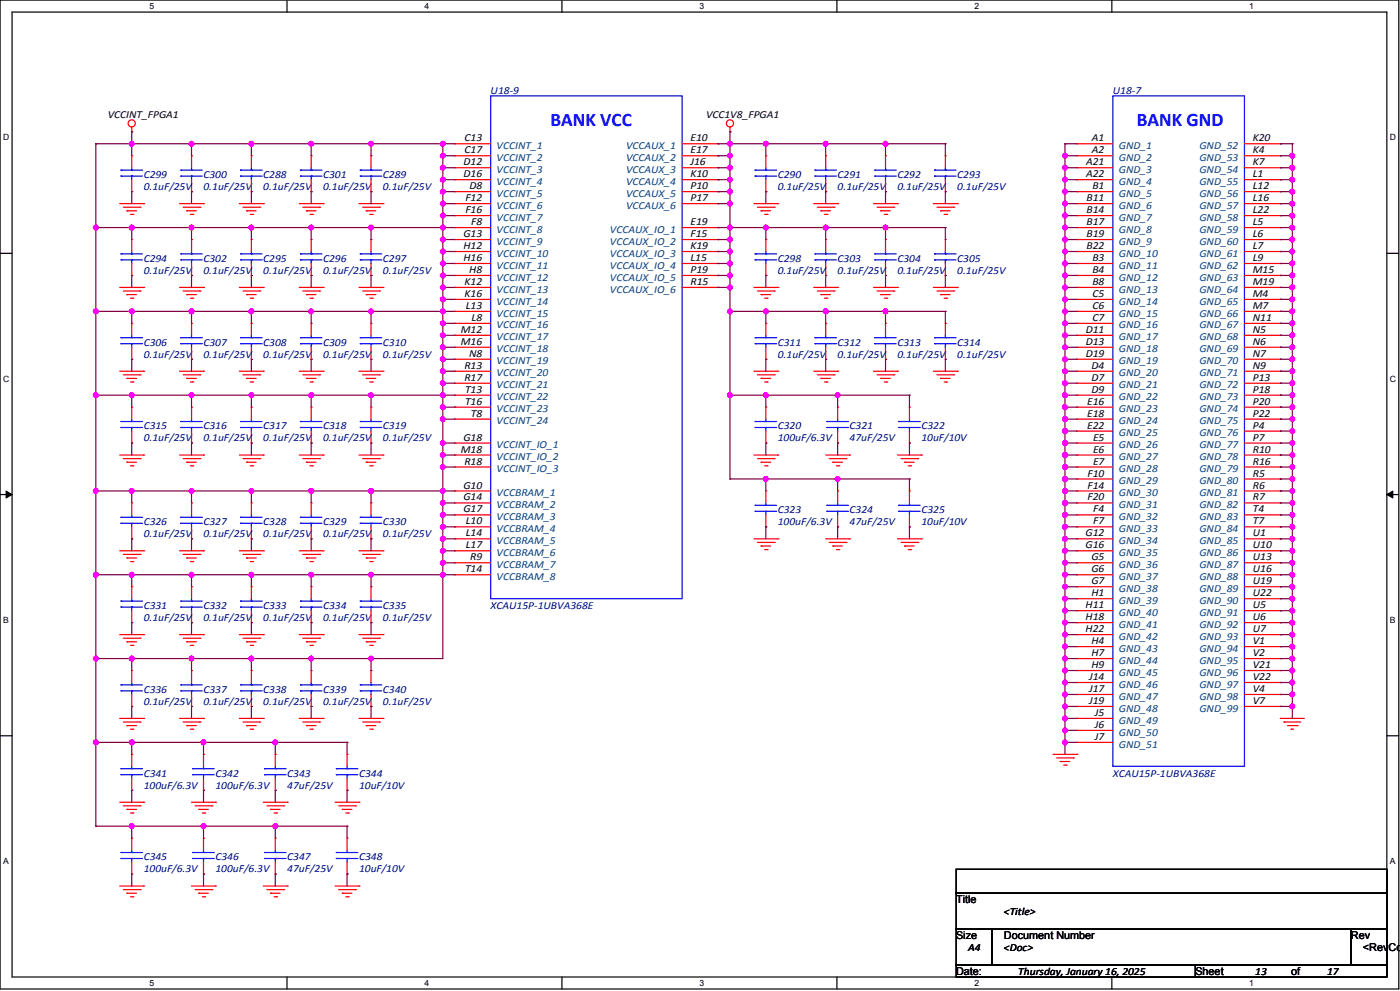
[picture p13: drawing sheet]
<svg xmlns="http://www.w3.org/2000/svg" width="1189mm" height="841mm" viewBox="0 0 1189 841" stroke-linecap="round" stroke-linejoin="round" font-family="sans-serif">
<defs><g id="words">
<g font-size="16.3" fill="#00f">
<text x="467" y="107">BANK VCC</text>
<text x="965" y="107">BANK GND</text>
</g>
<g font-size="9.1" fill="#000080">
<text x="417" y="80">U18-9</text>
<text x="945" y="80">U18-7</text>
<text x="122" y="151">C299</text>
<text x="173" y="151">C300</text>
<text x="224" y="151">C288</text>
<text x="274" y="151">C301</text>
<text x="325" y="151">C289</text>
<text x="660" y="151">C290</text>
<text x="711" y="151">C291</text>
<text x="762" y="151">C292</text>
<text x="813" y="151">C293</text>
<text x="122" y="161">0.1uF/25V</text>
<text x="173" y="161">0.1uF/25V</text>
<text x="224" y="161">0.1uF/25V</text>
<text x="274" y="161">0.1uF/25V</text>
<text x="325" y="161">0.1uF/25V</text>
<text x="660" y="161">0.1uF/25V</text>
<text x="711" y="161">0.1uF/25V</text>
<text x="762" y="161">0.1uF/25V</text>
<text x="813" y="161">0.1uF/25V</text>
<text x="122" y="222">C294</text>
<text x="173" y="222">C302</text>
<text x="224" y="222">C295</text>
<text x="274" y="222">C296</text>
<text x="325" y="222">C297</text>
<text x="660" y="222">C298</text>
<text x="711" y="222">C303</text>
<text x="762" y="222">C304</text>
<text x="813" y="222">C305</text>
<text x="122" y="232">0.1uF/25V</text>
<text x="173" y="232">0.1uF/25V</text>
<text x="224" y="232">0.1uF/25V</text>
<text x="274" y="232">0.1uF/25V</text>
<text x="325" y="232">0.1uF/25V</text>
<text x="660" y="232">0.1uF/25V</text>
<text x="711" y="232">0.1uF/25V</text>
<text x="762" y="232">0.1uF/25V</text>
<text x="813" y="232">0.1uF/25V</text>
<text x="122" y="293">C306</text>
<text x="173" y="293">C307</text>
<text x="224" y="293">C308</text>
<text x="274" y="293">C309</text>
<text x="325" y="293">C310</text>
<text x="660" y="293">C311</text>
<text x="711" y="293">C312</text>
<text x="762" y="293">C313</text>
<text x="813" y="293">C314</text>
<text x="122" y="303">0.1uF/25V</text>
<text x="173" y="303">0.1uF/25V</text>
<text x="224" y="303">0.1uF/25V</text>
<text x="274" y="303">0.1uF/25V</text>
<text x="325" y="303">0.1uF/25V</text>
<text x="660" y="303">0.1uF/25V</text>
<text x="711" y="303">0.1uF/25V</text>
<text x="762" y="303">0.1uF/25V</text>
<text x="813" y="303">0.1uF/25V</text>
<text x="122" y="364">C315</text>
<text x="173" y="364">C316</text>
<text x="224" y="364">C317</text>
<text x="274" y="364">C318</text>
<text x="325" y="364">C319</text>
<text x="660" y="364">C320</text>
<text x="721" y="364">C321</text>
<text x="782" y="364">C322</text>
<text x="122" y="375">0.1uF/25V</text>
<text x="173" y="375">0.1uF/25V</text>
<text x="224" y="375">0.1uF/25V</text>
<text x="274" y="375">0.1uF/25V</text>
<text x="325" y="375">0.1uF/25V</text>
<text x="660" y="375">100uF/6.3V</text>
<text x="721" y="375">47uF/25V</text>
<text x="782" y="375">10uF/10V</text>
<text x="660" y="436">C323</text>
<text x="721" y="436">C324</text>
<text x="782" y="436">C325</text>
<text x="122" y="446">C326</text>
<text x="173" y="446">C327</text>
<text x="224" y="446">C328</text>
<text x="274" y="446">C329</text>
<text x="325" y="446">C330</text>
<text x="660" y="446">100uF/6.3V</text>
<text x="721" y="446">47uF/25V</text>
<text x="782" y="446">10uF/10V</text>
<text x="122" y="456">0.1uF/25V</text>
<text x="173" y="456">0.1uF/25V</text>
<text x="224" y="456">0.1uF/25V</text>
<text x="274" y="456">0.1uF/25V</text>
<text x="325" y="456">0.1uF/25V</text>
<text x="122" y="517">C331</text>
<text x="173" y="517">C332</text>
<text x="224" y="517">C333</text>
<text x="274" y="517">C334</text>
<text x="325" y="517">C335</text>
<text x="417" y="517">XCAU15P-1UBVA368E</text>
<text x="122" y="527">0.1uF/25V</text>
<text x="173" y="527">0.1uF/25V</text>
<text x="224" y="527">0.1uF/25V</text>
<text x="274" y="527">0.1uF/25V</text>
<text x="325" y="527">0.1uF/25V</text>
<text x="122" y="588">C336</text>
<text x="173" y="588">C337</text>
<text x="224" y="588">C338</text>
<text x="274" y="588">C339</text>
<text x="325" y="588">C340</text>
<text x="122" y="598">0.1uF/25V</text>
<text x="173" y="598">0.1uF/25V</text>
<text x="224" y="598">0.1uF/25V</text>
<text x="274" y="598">0.1uF/25V</text>
<text x="325" y="598">0.1uF/25V</text>
<text x="122" y="659">C341</text>
<text x="183" y="659">C342</text>
<text x="244" y="659">C343</text>
<text x="305" y="659">C344</text>
<text x="945" y="659">XCAU15P-1UBVA368E</text>
<text x="122" y="669">100uF/6.3V</text>
<text x="183" y="669">100uF/6.3V</text>
<text x="244" y="669">47uF/25V</text>
<text x="305" y="669">10uF/10V</text>
<text x="122" y="730">C345</text>
<text x="183" y="730">C346</text>
<text x="244" y="730">C347</text>
<text x="305" y="730">C348</text>
<text x="122" y="740">100uF/6.3V</text>
<text x="183" y="740">100uF/6.3V</text>
<text x="244" y="740">47uF/25V</text>
<text x="305" y="740">10uF/10V</text>
</g>
<g font-size="9.1">
<text x="92" y="100">VCCINT_FPGA1</text>
<text x="600" y="100">VCC1V8_FPGA1</text>
<text x="395" y="120">C13</text>
<text x="586" y="120">E10</text>
<text x="927" y="120">A1</text>
<text x="1064" y="120">K20</text>
<text x="395" y="130">C17</text>
<text x="586" y="130">E17</text>
<text x="927" y="130">A2</text>
<text x="1064" y="130">K4</text>
<text x="394" y="140">D12</text>
<text x="586" y="140">J16</text>
<text x="922" y="140">A21</text>
<text x="1064" y="140">K7</text>
<text x="394" y="150">D16</text>
<text x="586" y="150">K10</text>
<text x="922" y="150">A22</text>
<text x="1064" y="150">L1</text>
<text x="399" y="161">D8</text>
<text x="586" y="161">P10</text>
<text x="928" y="161">B1</text>
<text x="1064" y="161">L12</text>
<text x="395" y="171">F12</text>
<text x="586" y="171">P17</text>
<text x="923" y="171">B11</text>
<text x="1064" y="171">L16</text>
<text x="395" y="181">F16</text>
<text x="923" y="181">B14</text>
<text x="1064" y="181">L22</text>
<text x="400" y="191">F8</text>
<text x="586" y="191">E19</text>
<text x="923" y="191">B17</text>
<text x="1064" y="191">L5</text>
<text x="393" y="201">G13</text>
<text x="586" y="201">F15</text>
<text x="923" y="201">B19</text>
<text x="1064" y="201">L6</text>
<text x="394" y="211">H12</text>
<text x="586" y="211">K19</text>
<text x="923" y="211">B22</text>
<text x="1064" y="211">L7</text>
<text x="394" y="222">H16</text>
<text x="586" y="222">L15</text>
<text x="928" y="222">B3</text>
<text x="1064" y="222">L9</text>
<text x="399" y="232">H8</text>
<text x="586" y="232">P19</text>
<text x="928" y="232">B4</text>
<text x="1064" y="232">M15</text>
<text x="395" y="242">K12</text>
<text x="586" y="242">R15</text>
<text x="928" y="242">B8</text>
<text x="1064" y="242">M19</text>
<text x="395" y="252">K16</text>
<text x="928" y="252">C5</text>
<text x="1064" y="252">M4</text>
<text x="396" y="262">L13</text>
<text x="928" y="262">C6</text>
<text x="1064" y="262">M7</text>
<text x="400" y="272">L8</text>
<text x="928" y="272">C7</text>
<text x="1064" y="272">N11</text>
<text x="391" y="282">M12</text>
<text x="922" y="282">D11</text>
<text x="1064" y="282">N5</text>
<text x="391" y="293">M16</text>
<text x="922" y="293">D13</text>
<text x="1064" y="293">N6</text>
<text x="398" y="303">N8</text>
<text x="922" y="303">D19</text>
<text x="1064" y="303">N7</text>
<text x="394" y="313">R13</text>
<text x="927" y="313">D4</text>
<text x="1064" y="313">N9</text>
<text x="394" y="323">R17</text>
<text x="927" y="323">D7</text>
<text x="1064" y="323">P13</text>
<text x="395" y="333">T13</text>
<text x="927" y="333">D9</text>
<text x="1064" y="333">P18</text>
<text x="395" y="343">T16</text>
<text x="923" y="343">E16</text>
<text x="1064" y="343">P20</text>
<text x="400" y="354">T8</text>
<text x="923" y="354">E18</text>
<text x="1064" y="354">P22</text>
<text x="923" y="364">E22</text>
<text x="1064" y="364">P4</text>
<text x="393" y="374">G18</text>
<text x="928" y="374">E5</text>
<text x="1064" y="374">P7</text>
<text x="391" y="384">M18</text>
<text x="928" y="384">E6</text>
<text x="1064" y="384">R10</text>
<text x="394" y="394">R18</text>
<text x="928" y="394">E7</text>
<text x="1064" y="394">R16</text>
<text x="923" y="404">F10</text>
<text x="1064" y="404">R5</text>
<text x="393" y="415">G10</text>
<text x="923" y="415">F14</text>
<text x="1064" y="415">R6</text>
<text x="393" y="425">G14</text>
<text x="923" y="425">F20</text>
<text x="1064" y="425">R7</text>
<text x="393" y="435">G17</text>
<text x="928" y="435">F4</text>
<text x="1064" y="435">T4</text>
<text x="396" y="445">L10</text>
<text x="928" y="445">F7</text>
<text x="1064" y="445">T7</text>
<text x="396" y="455">L14</text>
<text x="922" y="455">G12</text>
<text x="1064" y="455">U1</text>
<text x="396" y="465">L17</text>
<text x="922" y="465">G16</text>
<text x="1064" y="465">U10</text>
<text x="399" y="476">R9</text>
<text x="927" y="476">G5</text>
<text x="1064" y="476">U13</text>
<text x="395" y="486">T14</text>
<text x="927" y="486">G6</text>
<text x="1064" y="486">U16</text>
<text x="927" y="496">G7</text>
<text x="1064" y="496">U19</text>
<text x="927" y="506">H1</text>
<text x="1064" y="506">U22</text>
<text x="922" y="516">H11</text>
<text x="1064" y="516">U5</text>
<text x="922" y="526">H18</text>
<text x="1064" y="526">U6</text>
<text x="922" y="536">H22</text>
<text x="1064" y="536">U7</text>
<text x="927" y="547">H4</text>
<text x="1064" y="547">V1</text>
<text x="927" y="557">H7</text>
<text x="1064" y="557">V2</text>
<text x="927" y="567">H9</text>
<text x="1064" y="567">V21</text>
<text x="925" y="577">J14</text>
<text x="1064" y="577">V22</text>
<text x="925" y="587">J17</text>
<text x="1064" y="587">V4</text>
<text x="925" y="597">J19</text>
<text x="1064" y="597">V7</text>
<text x="930" y="608">J5</text>
<text x="930" y="618">J6</text>
<text x="930" y="628">J7</text>
<text x="812" y="766">Title</text>
<text x="852" y="777">&lt;Title&gt;</text>
<text x="812" y="797">Size</text>
<text x="852" y="797">Document Number</text>
<text x="1147" y="797">Rev</text>
<text x="822" y="807">A4</text>
<text x="852" y="807">&lt;Doc&gt;</text>
<text x="1157" y="807">&lt;RevCo</text>
<text x="812" y="827">Date:</text>
<text x="865" y="828">Thursday, January 16, 2025</text>
<text x="1015" y="827">Sheet</text>
<text x="1066" y="828">13</text>
<text x="1096" y="827">of</text>
<text x="1127" y="828">17</text>
</g>
<g font-size="9.1" fill="#004080">
<text x="422" y="126">VCCINT_1</text>
<text x="532" y="126">VCCAUX_1</text>
<text x="950" y="126">GND_1</text>
<text x="1018" y="126">GND_52</text>
<text x="422" y="137">VCCINT_2</text>
<text x="532" y="137">VCCAUX_2</text>
<text x="950" y="137">GND_2</text>
<text x="1018" y="137">GND_53</text>
<text x="422" y="147">VCCINT_3</text>
<text x="532" y="147">VCCAUX_3</text>
<text x="950" y="147">GND_3</text>
<text x="1018" y="147">GND_54</text>
<text x="422" y="157">VCCINT_4</text>
<text x="532" y="157">VCCAUX_4</text>
<text x="950" y="157">GND_4</text>
<text x="1018" y="157">GND_55</text>
<text x="422" y="167">VCCINT_5</text>
<text x="532" y="167">VCCAUX_5</text>
<text x="950" y="167">GND_5</text>
<text x="1018" y="167">GND_56</text>
<text x="422" y="177">VCCINT_6</text>
<text x="532" y="177">VCCAUX_6</text>
<text x="950" y="177">GND_6</text>
<text x="1018" y="177">GND_57</text>
<text x="422" y="187">VCCINT_7</text>
<text x="950" y="187">GND_7</text>
<text x="1018" y="187">GND_58</text>
<text x="422" y="197">VCCINT_8</text>
<text x="518" y="197">VCCAUX_IO_1</text>
<text x="950" y="197">GND_8</text>
<text x="1018" y="197">GND_59</text>
<text x="422" y="208">VCCINT_9</text>
<text x="518" y="208">VCCAUX_IO_2</text>
<text x="950" y="208">GND_9</text>
<text x="1018" y="208">GND_60</text>
<text x="422" y="218">VCCINT_10</text>
<text x="518" y="218">VCCAUX_IO_3</text>
<text x="950" y="218">GND_10</text>
<text x="1018" y="218">GND_61</text>
<text x="422" y="228">VCCINT_11</text>
<text x="518" y="228">VCCAUX_IO_4</text>
<text x="950" y="228">GND_11</text>
<text x="1018" y="228">GND_62</text>
<text x="422" y="238">VCCINT_12</text>
<text x="518" y="238">VCCAUX_IO_5</text>
<text x="950" y="238">GND_12</text>
<text x="1018" y="238">GND_63</text>
<text x="422" y="248">VCCINT_13</text>
<text x="518" y="248">VCCAUX_IO_6</text>
<text x="950" y="248">GND_13</text>
<text x="1018" y="248">GND_64</text>
<text x="422" y="258">VCCINT_14</text>
<text x="950" y="258">GND_14</text>
<text x="1018" y="258">GND_65</text>
<text x="422" y="269">VCCINT_15</text>
<text x="950" y="269">GND_15</text>
<text x="1018" y="269">GND_66</text>
<text x="422" y="279">VCCINT_16</text>
<text x="950" y="279">GND_16</text>
<text x="1018" y="279">GND_67</text>
<text x="422" y="289">VCCINT_17</text>
<text x="950" y="289">GND_17</text>
<text x="1018" y="289">GND_68</text>
<text x="422" y="299">VCCINT_18</text>
<text x="950" y="299">GND_18</text>
<text x="1018" y="299">GND_69</text>
<text x="422" y="309">VCCINT_19</text>
<text x="950" y="309">GND_19</text>
<text x="1018" y="309">GND_70</text>
<text x="422" y="319">VCCINT_20</text>
<text x="950" y="319">GND_20</text>
<text x="1018" y="319">GND_71</text>
<text x="422" y="330">VCCINT_21</text>
<text x="950" y="330">GND_21</text>
<text x="1018" y="330">GND_72</text>
<text x="422" y="340">VCCINT_22</text>
<text x="950" y="340">GND_22</text>
<text x="1018" y="340">GND_73</text>
<text x="422" y="350">VCCINT_23</text>
<text x="950" y="350">GND_23</text>
<text x="1018" y="350">GND_74</text>
<text x="422" y="360">VCCINT_24</text>
<text x="950" y="360">GND_24</text>
<text x="1018" y="360">GND_75</text>
<text x="950" y="370">GND_25</text>
<text x="1018" y="370">GND_76</text>
<text x="422" y="380">VCCINT_IO_1</text>
<text x="950" y="380">GND_26</text>
<text x="1018" y="380">GND_77</text>
<text x="422" y="391">VCCINT_IO_2</text>
<text x="950" y="391">GND_27</text>
<text x="1018" y="391">GND_78</text>
<text x="422" y="401">VCCINT_IO_3</text>
<text x="950" y="401">GND_28</text>
<text x="1018" y="401">GND_79</text>
<text x="950" y="411">GND_29</text>
<text x="1018" y="411">GND_80</text>
<text x="422" y="421">VCCBRAM_1</text>
<text x="950" y="421">GND_30</text>
<text x="1018" y="421">GND_81</text>
<text x="422" y="431">VCCBRAM_2</text>
<text x="950" y="431">GND_31</text>
<text x="1018" y="431">GND_82</text>
<text x="422" y="441">VCCBRAM_3</text>
<text x="950" y="441">GND_32</text>
<text x="1018" y="441">GND_83</text>
<text x="422" y="451">VCCBRAM_4</text>
<text x="950" y="451">GND_33</text>
<text x="1018" y="451">GND_84</text>
<text x="422" y="462">VCCBRAM_5</text>
<text x="950" y="462">GND_34</text>
<text x="1018" y="462">GND_85</text>
<text x="422" y="472">VCCBRAM_6</text>
<text x="950" y="472">GND_35</text>
<text x="1018" y="472">GND_86</text>
<text x="422" y="482">VCCBRAM_7</text>
<text x="950" y="482">GND_36</text>
<text x="1018" y="482">GND_87</text>
<text x="422" y="492">VCCBRAM_8</text>
<text x="950" y="492">GND_37</text>
<text x="1018" y="492">GND_88</text>
<text x="950" y="502">GND_38</text>
<text x="1018" y="502">GND_89</text>
<text x="950" y="512">GND_39</text>
<text x="1018" y="512">GND_90</text>
<text x="950" y="523">GND_40</text>
<text x="1018" y="523">GND_91</text>
<text x="950" y="533">GND_41</text>
<text x="1018" y="533">GND_92</text>
<text x="950" y="543">GND_42</text>
<text x="1018" y="543">GND_93</text>
<text x="950" y="553">GND_43</text>
<text x="1018" y="553">GND_94</text>
<text x="950" y="563">GND_44</text>
<text x="1018" y="563">GND_95</text>
<text x="950" y="573">GND_45</text>
<text x="1018" y="573">GND_96</text>
<text x="950" y="584">GND_46</text>
<text x="1018" y="584">GND_97</text>
<text x="950" y="594">GND_47</text>
<text x="1018" y="594">GND_98</text>
<text x="950" y="604">GND_48</text>
<text x="1018" y="604">GND_99</text>
<text x="950" y="614">GND_49</text>
<text x="950" y="624">GND_50</text>
<text x="950" y="634">GND_51</text>
</g>
<g font-size="7.3">
<text x="127" y="8">5</text>
<text x="360" y="8">4</text>
<text x="594" y="8">3</text>
<text x="827" y="8">2</text>
<text x="1061" y="8">1</text>
<text x="3" y="119">D</text>
<text x="1180" y="119">D</text>
<text x="3" y="324">C</text>
<text x="1180" y="324">C</text>
<text x="3" y="529">B</text>
<text x="1180" y="529">B</text>
<text x="3" y="733">A</text>
<text x="1180" y="733">A</text>
<text x="127" y="837">5</text>
<text x="360" y="837">4</text>
<text x="594" y="837">3</text>
<text x="827" y="837">2</text>
<text x="1061" y="837">1</text>
</g>
</g></defs>
<path d="M0 0h1188v839h-1188zM10 10h1168v819h-1168z" fill="none" stroke="#000" stroke-width="1"/>
<g fill="#fff">
<path d="M127 1h4v8h-4z"/>
<path d="M127 830h4v8h-4z"/>
</g>
<path d="M244 0v10M244 829v10" fill="none" stroke="#000" stroke-width="1"/>
<g fill="#fff">
<path d="M360 1h4v8h-4z"/>
<path d="M360 830h4v8h-4z"/>
</g>
<path d="M477 0v10M477 829v10" fill="none" stroke="#000" stroke-width="1"/>
<g fill="#fff">
<path d="M594 1h4v8h-4z"/>
<path d="M594 830h4v8h-4z"/>
</g>
<path d="M711 0v10M711 829v10" fill="none" stroke="#000" stroke-width="1"/>
<g fill="#fff">
<path d="M827 1h4v8h-4z"/>
<path d="M827 830h4v8h-4z"/>
</g>
<path d="M944 0v10M944 829v10" fill="none" stroke="#000" stroke-width="1"/>
<g fill="#fff">
<path d="M1061 1h4v8h-4z"/>
<path d="M1061 830h4v8h-4z"/>
<path d="M3 113h5v8h-5z"/>
<path d="M1180 113h5v8h-5z"/>
<path d="M3 317h5v8h-5z"/>
<path d="M1180 317h5v8h-5z"/>
</g>
<path d="M0 215h10M1178 215h10" fill="none" stroke="#000" stroke-width="1"/>
<g fill="#fff">
<path d="M3 522h4v8h-4z"/>
<path d="M1180 522h5v8h-5z"/>
</g>
<path d="M0 420h10M1178 420h10" fill="none" stroke="#000" stroke-width="1"/>
<path d="M5 417l5 3-5 3zM1178 420l5-3v6z" fill="#000" stroke="#000" stroke-width=".85"/>
<g fill="#fff">
<path d="M3 727h4v8h-4z"/>
<path d="M1180 727h5v8h-5z"/>
</g>
<path d="M0 624h10M1178 624h10" fill="none" stroke="#000" stroke-width="1"/>
<path d="M102 752h20" fill="none" stroke="#f00" stroke-width="1"/>
<circle cx="122" cy="752" r=".5" fill="#f00"/>
<path d="M105 755h14" fill="none" stroke="#f00" stroke-width="1"/>
<circle cx="119" cy="755" r=".5" fill="#f00"/>
<path d="M108 758h8" fill="none" stroke="#f00" stroke-width="1"/>
<circle cx="108" cy="758" r=".5" fill="#f00"/>
<path d="M111 761h2" fill="none" stroke="#f00" stroke-width="1"/>
<circle cx="113" cy="761" r=".5" fill="#f00"/>
<path d="M102 681h20" fill="none" stroke="#f00" stroke-width="1"/>
<circle cx="122" cy="681" r=".5" fill="#f00"/>
<path d="M105 684h14" fill="none" stroke="#f00" stroke-width="1"/>
<circle cx="119" cy="684" r=".5" fill="#f00"/>
<path d="M108 687h8" fill="none" stroke="#f00" stroke-width="1"/>
<circle cx="108" cy="687" r=".5" fill="#f00"/>
<path d="M111 690h2" fill="none" stroke="#f00" stroke-width="1"/>
<circle cx="113" cy="690" r=".5" fill="#f00"/>
<path d="M894 640h20" fill="none" stroke="#f00" stroke-width="1"/>
<circle cx="914" cy="640" r=".5" fill="#f00"/>
<path d="M897 643h14" fill="none" stroke="#f00" stroke-width="1"/>
<circle cx="911" cy="643" r=".5" fill="#f00"/>
<path d="M900 646h8" fill="none" stroke="#f00" stroke-width="1"/>
<circle cx="900" cy="646" r=".5" fill="#f00"/>
<path d="M903 649h2" fill="none" stroke="#f00" stroke-width="1"/>
<circle cx="905" cy="649" r=".5" fill="#f00"/>
<path d="M224 752h20" fill="none" stroke="#f00" stroke-width="1"/>
<circle cx="244" cy="752" r=".5" fill="#f00"/>
<path d="M227 755h14" fill="none" stroke="#f00" stroke-width="1"/>
<circle cx="241" cy="755" r=".5" fill="#f00"/>
<path d="M230 758h8" fill="none" stroke="#f00" stroke-width="1"/>
<circle cx="230" cy="758" r=".5" fill="#f00"/>
<path d="M233 761h2" fill="none" stroke="#f00" stroke-width="1"/>
<circle cx="235" cy="761" r=".5" fill="#f00"/>
<path d="M285 681h20" fill="none" stroke="#f00" stroke-width="1"/>
<circle cx="305" cy="681" r=".5" fill="#f00"/>
<path d="M288 684h14" fill="none" stroke="#f00" stroke-width="1"/>
<circle cx="302" cy="684" r=".5" fill="#f00"/>
<path d="M291 687h8" fill="none" stroke="#f00" stroke-width="1"/>
<circle cx="291" cy="687" r=".5" fill="#f00"/>
<path d="M294 690h2" fill="none" stroke="#f00" stroke-width="1"/>
<circle cx="296" cy="690" r=".5" fill="#f00"/>
<path d="M285 752h20" fill="none" stroke="#f00" stroke-width="1"/>
<circle cx="305" cy="752" r=".5" fill="#f00"/>
<path d="M288 755h14" fill="none" stroke="#f00" stroke-width="1"/>
<circle cx="302" cy="755" r=".5" fill="#f00"/>
<path d="M291 758h8" fill="none" stroke="#f00" stroke-width="1"/>
<circle cx="291" cy="758" r=".5" fill="#f00"/>
<path d="M294 761h2" fill="none" stroke="#f00" stroke-width="1"/>
<circle cx="296" cy="761" r=".5" fill="#f00"/>
<path d="M224 681h20" fill="none" stroke="#f00" stroke-width="1"/>
<circle cx="244" cy="681" r=".5" fill="#f00"/>
<path d="M227 684h14" fill="none" stroke="#f00" stroke-width="1"/>
<circle cx="241" cy="684" r=".5" fill="#f00"/>
<path d="M230 687h8" fill="none" stroke="#f00" stroke-width="1"/>
<circle cx="230" cy="687" r=".5" fill="#f00"/>
<path d="M233 690h2" fill="none" stroke="#f00" stroke-width="1"/>
<circle cx="235" cy="690" r=".5" fill="#f00"/>
<path d="M640 457h20" fill="none" stroke="#f00" stroke-width="1"/>
<circle cx="660" cy="457" r=".5" fill="#f00"/>
<path d="M643 460h14" fill="none" stroke="#f00" stroke-width="1"/>
<circle cx="657" cy="460" r=".5" fill="#f00"/>
<path d="M646 463h8" fill="none" stroke="#f00" stroke-width="1"/>
<circle cx="646" cy="463" r=".5" fill="#f00"/>
<path d="M649 466h2" fill="none" stroke="#f00" stroke-width="1"/>
<circle cx="651" cy="466" r=".5" fill="#f00"/>
<path d="M163 752h20" fill="none" stroke="#f00" stroke-width="1"/>
<circle cx="183" cy="752" r=".5" fill="#f00"/>
<path d="M166 755h14" fill="none" stroke="#f00" stroke-width="1"/>
<circle cx="180" cy="755" r=".5" fill="#f00"/>
<path d="M169 758h8" fill="none" stroke="#f00" stroke-width="1"/>
<circle cx="169" cy="758" r=".5" fill="#f00"/>
<path d="M172 761h2" fill="none" stroke="#f00" stroke-width="1"/>
<circle cx="174" cy="761" r=".5" fill="#f00"/>
<path d="M163 681h20" fill="none" stroke="#f00" stroke-width="1"/>
<circle cx="183" cy="681" r=".5" fill="#f00"/>
<path d="M166 684h14" fill="none" stroke="#f00" stroke-width="1"/>
<circle cx="180" cy="684" r=".5" fill="#f00"/>
<path d="M169 687h8" fill="none" stroke="#f00" stroke-width="1"/>
<circle cx="169" cy="687" r=".5" fill="#f00"/>
<path d="M172 690h2" fill="none" stroke="#f00" stroke-width="1"/>
<circle cx="174" cy="690" r=".5" fill="#f00"/>
<path d="M701 457h20" fill="none" stroke="#f00" stroke-width="1"/>
<circle cx="721" cy="457" r=".5" fill="#f00"/>
<path d="M704 460h14" fill="none" stroke="#f00" stroke-width="1"/>
<circle cx="718" cy="460" r=".5" fill="#f00"/>
<path d="M707 463h8" fill="none" stroke="#f00" stroke-width="1"/>
<circle cx="707" cy="463" r=".5" fill="#f00"/>
<path d="M710 466h2" fill="none" stroke="#f00" stroke-width="1"/>
<circle cx="712" cy="466" r=".5" fill="#f00"/>
<path d="M1087 610h21" fill="none" stroke="#f00" stroke-width="1"/>
<circle cx="1087" cy="610" r=".5" fill="#f00"/>
<path d="M1090 613h14" fill="none" stroke="#f00" stroke-width="1"/>
<circle cx="1090" cy="613" r=".5" fill="#f00"/>
<path d="M1093 616h8" fill="none" stroke="#f00" stroke-width="1"/>
<circle cx="1101" cy="616" r=".5" fill="#f00"/>
<path d="M1096 619h2" fill="none" stroke="#f00" stroke-width="1"/>
<circle cx="1096" cy="619" r=".5" fill="#f00"/>
<path d="M762 386h20" fill="none" stroke="#f00" stroke-width="1"/>
<circle cx="782" cy="386" r=".5" fill="#f00"/>
<path d="M765 389h14" fill="none" stroke="#f00" stroke-width="1"/>
<circle cx="779" cy="389" r=".5" fill="#f00"/>
<path d="M768 392h8" fill="none" stroke="#f00" stroke-width="1"/>
<circle cx="768" cy="392" r=".5" fill="#f00"/>
<path d="M771 395h2" fill="none" stroke="#f00" stroke-width="1"/>
<circle cx="773" cy="395" r=".5" fill="#f00"/>
<path d="M762 457h20" fill="none" stroke="#f00" stroke-width="1"/>
<circle cx="782" cy="457" r=".5" fill="#f00"/>
<path d="M765 460h14" fill="none" stroke="#f00" stroke-width="1"/>
<circle cx="779" cy="460" r=".5" fill="#f00"/>
<path d="M768 463h8" fill="none" stroke="#f00" stroke-width="1"/>
<circle cx="768" cy="463" r=".5" fill="#f00"/>
<path d="M771 466h2" fill="none" stroke="#f00" stroke-width="1"/>
<circle cx="773" cy="466" r=".5" fill="#f00"/>
<path d="M305 173h20" fill="none" stroke="#f00" stroke-width="1"/>
<circle cx="325" cy="173" r=".5" fill="#f00"/>
<path d="M308 176h14" fill="none" stroke="#f00" stroke-width="1"/>
<circle cx="322" cy="176" r=".5" fill="#f00"/>
<path d="M311 179h8" fill="none" stroke="#f00" stroke-width="1"/>
<circle cx="311" cy="179" r=".5" fill="#f00"/>
<path d="M314 182h2" fill="none" stroke="#f00" stroke-width="1"/>
<circle cx="316" cy="182" r=".5" fill="#f00"/>
<path d="M102 173h20" fill="none" stroke="#f00" stroke-width="1"/>
<circle cx="122" cy="173" r=".5" fill="#f00"/>
<path d="M105 176h14" fill="none" stroke="#f00" stroke-width="1"/>
<circle cx="119" cy="176" r=".5" fill="#f00"/>
<path d="M108 179h8" fill="none" stroke="#f00" stroke-width="1"/>
<circle cx="108" cy="179" r=".5" fill="#f00"/>
<path d="M111 182h2" fill="none" stroke="#f00" stroke-width="1"/>
<circle cx="113" cy="182" r=".5" fill="#f00"/>
<path d="M112 108v4" fill="none" stroke="#f00" stroke-width="1"/>
<circle cx="112" cy="112" r=".5" fill="#f00"/>
<g fill="none" stroke="#f00" stroke-width="1">
<path d="M305 244h20"/>
<circle cx="112" cy="105" r="3"/>
</g>
<circle cx="325" cy="244" r=".5" fill="#f00"/>
<path d="M308 247h14" fill="none" stroke="#f00" stroke-width="1"/>
<circle cx="322" cy="247" r=".5" fill="#f00"/>
<path d="M311 250h8" fill="none" stroke="#f00" stroke-width="1"/>
<circle cx="311" cy="250" r=".5" fill="#f00"/>
<path d="M314 253h2" fill="none" stroke="#f00" stroke-width="1"/>
<circle cx="316" cy="253" r=".5" fill="#f00"/>
<path d="M102 244h20" fill="none" stroke="#f00" stroke-width="1"/>
<circle cx="122" cy="244" r=".5" fill="#f00"/>
<path d="M105 247h14" fill="none" stroke="#f00" stroke-width="1"/>
<circle cx="119" cy="247" r=".5" fill="#f00"/>
<path d="M108 250h8" fill="none" stroke="#f00" stroke-width="1"/>
<circle cx="108" cy="250" r=".5" fill="#f00"/>
<path d="M111 253h2" fill="none" stroke="#f00" stroke-width="1"/>
<circle cx="113" cy="253" r=".5" fill="#f00"/>
<path d="M254 244h20" fill="none" stroke="#f00" stroke-width="1"/>
<circle cx="274" cy="244" r=".5" fill="#f00"/>
<path d="M257 247h14" fill="none" stroke="#f00" stroke-width="1"/>
<circle cx="271" cy="247" r=".5" fill="#f00"/>
<path d="M260 250h8" fill="none" stroke="#f00" stroke-width="1"/>
<circle cx="260" cy="250" r=".5" fill="#f00"/>
<path d="M263 253h2" fill="none" stroke="#f00" stroke-width="1"/>
<circle cx="265" cy="253" r=".5" fill="#f00"/>
<path d="M203 244h21" fill="none" stroke="#f00" stroke-width="1"/>
<circle cx="224" cy="244" r=".5" fill="#f00"/>
<path d="M206 247h15" fill="none" stroke="#f00" stroke-width="1"/>
<circle cx="221" cy="247" r=".5" fill="#f00"/>
<path d="M209 250h9" fill="none" stroke="#f00" stroke-width="1"/>
<circle cx="209" cy="250" r=".5" fill="#f00"/>
<path d="M212 253h2" fill="none" stroke="#f00" stroke-width="1"/>
<circle cx="214" cy="253" r=".5" fill="#f00"/>
<path d="M152 244h21" fill="none" stroke="#f00" stroke-width="1"/>
<circle cx="173" cy="244" r=".5" fill="#f00"/>
<path d="M156 247h14" fill="none" stroke="#f00" stroke-width="1"/>
<circle cx="170" cy="247" r=".5" fill="#f00"/>
<path d="M159 250h8" fill="none" stroke="#f00" stroke-width="1"/>
<circle cx="159" cy="250" r=".5" fill="#f00"/>
<path d="M162 253h2" fill="none" stroke="#f00" stroke-width="1"/>
<circle cx="164" cy="253" r=".5" fill="#f00"/>
<path d="M254 173h20" fill="none" stroke="#f00" stroke-width="1"/>
<circle cx="274" cy="173" r=".5" fill="#f00"/>
<path d="M257 176h14" fill="none" stroke="#f00" stroke-width="1"/>
<circle cx="271" cy="176" r=".5" fill="#f00"/>
<path d="M260 179h8" fill="none" stroke="#f00" stroke-width="1"/>
<circle cx="260" cy="179" r=".5" fill="#f00"/>
<path d="M263 182h2" fill="none" stroke="#f00" stroke-width="1"/>
<circle cx="265" cy="182" r=".5" fill="#f00"/>
<path d="M305 315h20" fill="none" stroke="#f00" stroke-width="1"/>
<circle cx="325" cy="315" r=".5" fill="#f00"/>
<path d="M308 318h14" fill="none" stroke="#f00" stroke-width="1"/>
<circle cx="322" cy="318" r=".5" fill="#f00"/>
<path d="M311 321h8" fill="none" stroke="#f00" stroke-width="1"/>
<circle cx="311" cy="321" r=".5" fill="#f00"/>
<path d="M314 324h2" fill="none" stroke="#f00" stroke-width="1"/>
<circle cx="316" cy="324" r=".5" fill="#f00"/>
<path d="M102 315h20" fill="none" stroke="#f00" stroke-width="1"/>
<circle cx="122" cy="315" r=".5" fill="#f00"/>
<path d="M105 318h14" fill="none" stroke="#f00" stroke-width="1"/>
<circle cx="119" cy="318" r=".5" fill="#f00"/>
<path d="M108 321h8" fill="none" stroke="#f00" stroke-width="1"/>
<circle cx="108" cy="321" r=".5" fill="#f00"/>
<path d="M111 324h2" fill="none" stroke="#f00" stroke-width="1"/>
<circle cx="113" cy="324" r=".5" fill="#f00"/>
<path d="M254 315h20" fill="none" stroke="#f00" stroke-width="1"/>
<circle cx="274" cy="315" r=".5" fill="#f00"/>
<path d="M257 318h14" fill="none" stroke="#f00" stroke-width="1"/>
<circle cx="271" cy="318" r=".5" fill="#f00"/>
<path d="M260 321h8" fill="none" stroke="#f00" stroke-width="1"/>
<circle cx="260" cy="321" r=".5" fill="#f00"/>
<path d="M263 324h2" fill="none" stroke="#f00" stroke-width="1"/>
<circle cx="265" cy="324" r=".5" fill="#f00"/>
<path d="M203 315h21" fill="none" stroke="#f00" stroke-width="1"/>
<circle cx="224" cy="315" r=".5" fill="#f00"/>
<path d="M206 318h15" fill="none" stroke="#f00" stroke-width="1"/>
<circle cx="221" cy="318" r=".5" fill="#f00"/>
<path d="M209 321h9" fill="none" stroke="#f00" stroke-width="1"/>
<circle cx="209" cy="321" r=".5" fill="#f00"/>
<path d="M212 324h2" fill="none" stroke="#f00" stroke-width="1"/>
<circle cx="214" cy="324" r=".5" fill="#f00"/>
<path d="M152 315h21" fill="none" stroke="#f00" stroke-width="1"/>
<circle cx="173" cy="315" r=".5" fill="#f00"/>
<path d="M156 318h14" fill="none" stroke="#f00" stroke-width="1"/>
<circle cx="170" cy="318" r=".5" fill="#f00"/>
<path d="M159 321h8" fill="none" stroke="#f00" stroke-width="1"/>
<circle cx="159" cy="321" r=".5" fill="#f00"/>
<path d="M162 324h2" fill="none" stroke="#f00" stroke-width="1"/>
<circle cx="164" cy="324" r=".5" fill="#f00"/>
<path d="M203 173h21" fill="none" stroke="#f00" stroke-width="1"/>
<circle cx="224" cy="173" r=".5" fill="#f00"/>
<path d="M206 176h15" fill="none" stroke="#f00" stroke-width="1"/>
<circle cx="221" cy="176" r=".5" fill="#f00"/>
<path d="M209 179h9" fill="none" stroke="#f00" stroke-width="1"/>
<circle cx="209" cy="179" r=".5" fill="#f00"/>
<path d="M212 182h2" fill="none" stroke="#f00" stroke-width="1"/>
<circle cx="214" cy="182" r=".5" fill="#f00"/>
<path d="M305 386h20" fill="none" stroke="#f00" stroke-width="1"/>
<circle cx="325" cy="386" r=".5" fill="#f00"/>
<path d="M308 389h14" fill="none" stroke="#f00" stroke-width="1"/>
<circle cx="322" cy="389" r=".5" fill="#f00"/>
<path d="M311 392h8" fill="none" stroke="#f00" stroke-width="1"/>
<circle cx="311" cy="392" r=".5" fill="#f00"/>
<path d="M314 395h2" fill="none" stroke="#f00" stroke-width="1"/>
<circle cx="316" cy="395" r=".5" fill="#f00"/>
<path d="M102 386h20" fill="none" stroke="#f00" stroke-width="1"/>
<circle cx="122" cy="386" r=".5" fill="#f00"/>
<path d="M105 389h14" fill="none" stroke="#f00" stroke-width="1"/>
<circle cx="119" cy="389" r=".5" fill="#f00"/>
<path d="M108 392h8" fill="none" stroke="#f00" stroke-width="1"/>
<circle cx="108" cy="392" r=".5" fill="#f00"/>
<path d="M111 395h2" fill="none" stroke="#f00" stroke-width="1"/>
<circle cx="113" cy="395" r=".5" fill="#f00"/>
<path d="M254 386h20" fill="none" stroke="#f00" stroke-width="1"/>
<circle cx="274" cy="386" r=".5" fill="#f00"/>
<path d="M257 389h14" fill="none" stroke="#f00" stroke-width="1"/>
<circle cx="271" cy="389" r=".5" fill="#f00"/>
<path d="M260 392h8" fill="none" stroke="#f00" stroke-width="1"/>
<circle cx="260" cy="392" r=".5" fill="#f00"/>
<path d="M263 395h2" fill="none" stroke="#f00" stroke-width="1"/>
<circle cx="265" cy="395" r=".5" fill="#f00"/>
<path d="M203 386h21" fill="none" stroke="#f00" stroke-width="1"/>
<circle cx="224" cy="386" r=".5" fill="#f00"/>
<path d="M206 389h15" fill="none" stroke="#f00" stroke-width="1"/>
<circle cx="221" cy="389" r=".5" fill="#f00"/>
<path d="M209 392h9" fill="none" stroke="#f00" stroke-width="1"/>
<circle cx="209" cy="392" r=".5" fill="#f00"/>
<path d="M212 395h2" fill="none" stroke="#f00" stroke-width="1"/>
<circle cx="214" cy="395" r=".5" fill="#f00"/>
<path d="M152 386h21" fill="none" stroke="#f00" stroke-width="1"/>
<circle cx="173" cy="386" r=".5" fill="#f00"/>
<path d="M156 389h14" fill="none" stroke="#f00" stroke-width="1"/>
<circle cx="170" cy="389" r=".5" fill="#f00"/>
<path d="M159 392h8" fill="none" stroke="#f00" stroke-width="1"/>
<circle cx="159" cy="392" r=".5" fill="#f00"/>
<path d="M162 395h2" fill="none" stroke="#f00" stroke-width="1"/>
<circle cx="164" cy="395" r=".5" fill="#f00"/>
<path d="M152 173h21" fill="none" stroke="#f00" stroke-width="1"/>
<circle cx="173" cy="173" r=".5" fill="#f00"/>
<path d="M156 176h14" fill="none" stroke="#f00" stroke-width="1"/>
<circle cx="170" cy="176" r=".5" fill="#f00"/>
<path d="M159 179h8" fill="none" stroke="#f00" stroke-width="1"/>
<circle cx="159" cy="179" r=".5" fill="#f00"/>
<path d="M162 182h2" fill="none" stroke="#f00" stroke-width="1"/>
<circle cx="164" cy="182" r=".5" fill="#f00"/>
<path d="M620 108v4" fill="none" stroke="#f00" stroke-width="1"/>
<circle cx="620" cy="112" r=".5" fill="#f00"/>
<g fill="none" stroke="#f00" stroke-width="1">
<path d="M793 173h20"/>
<circle cx="620" cy="105" r="3"/>
</g>
<circle cx="813" cy="173" r=".5" fill="#f00"/>
<path d="M796 176h14" fill="none" stroke="#f00" stroke-width="1"/>
<circle cx="810" cy="176" r=".5" fill="#f00"/>
<path d="M799 179h8" fill="none" stroke="#f00" stroke-width="1"/>
<circle cx="799" cy="179" r=".5" fill="#f00"/>
<path d="M802 182h2" fill="none" stroke="#f00" stroke-width="1"/>
<circle cx="804" cy="182" r=".5" fill="#f00"/>
<path d="M742 173h20" fill="none" stroke="#f00" stroke-width="1"/>
<circle cx="762" cy="173" r=".5" fill="#f00"/>
<path d="M745 176h14" fill="none" stroke="#f00" stroke-width="1"/>
<circle cx="759" cy="176" r=".5" fill="#f00"/>
<path d="M748 179h8" fill="none" stroke="#f00" stroke-width="1"/>
<circle cx="748" cy="179" r=".5" fill="#f00"/>
<path d="M751 182h2" fill="none" stroke="#f00" stroke-width="1"/>
<circle cx="753" cy="182" r=".5" fill="#f00"/>
<path d="M691 173h20" fill="none" stroke="#f00" stroke-width="1"/>
<circle cx="711" cy="173" r=".5" fill="#f00"/>
<path d="M694 176h14" fill="none" stroke="#f00" stroke-width="1"/>
<circle cx="708" cy="176" r=".5" fill="#f00"/>
<path d="M697 179h8" fill="none" stroke="#f00" stroke-width="1"/>
<circle cx="697" cy="179" r=".5" fill="#f00"/>
<path d="M700 182h2" fill="none" stroke="#f00" stroke-width="1"/>
<circle cx="702" cy="182" r=".5" fill="#f00"/>
<path d="M640 173h20" fill="none" stroke="#f00" stroke-width="1"/>
<circle cx="660" cy="173" r=".5" fill="#f00"/>
<path d="M643 176h14" fill="none" stroke="#f00" stroke-width="1"/>
<circle cx="657" cy="176" r=".5" fill="#f00"/>
<path d="M646 179h8" fill="none" stroke="#f00" stroke-width="1"/>
<circle cx="646" cy="179" r=".5" fill="#f00"/>
<path d="M649 182h2" fill="none" stroke="#f00" stroke-width="1"/>
<circle cx="651" cy="182" r=".5" fill="#f00"/>
<path d="M305 467h20" fill="none" stroke="#f00" stroke-width="1"/>
<circle cx="325" cy="467" r=".5" fill="#f00"/>
<path d="M308 470h14" fill="none" stroke="#f00" stroke-width="1"/>
<circle cx="322" cy="470" r=".5" fill="#f00"/>
<path d="M311 474h8" fill="none" stroke="#f00" stroke-width="1"/>
<circle cx="311" cy="474" r=".5" fill="#f00"/>
<path d="M314 477h2" fill="none" stroke="#f00" stroke-width="1"/>
<circle cx="316" cy="477" r=".5" fill="#f00"/>
<path d="M102 467h20" fill="none" stroke="#f00" stroke-width="1"/>
<circle cx="122" cy="467" r=".5" fill="#f00"/>
<path d="M105 470h14" fill="none" stroke="#f00" stroke-width="1"/>
<circle cx="119" cy="470" r=".5" fill="#f00"/>
<path d="M108 474h8" fill="none" stroke="#f00" stroke-width="1"/>
<circle cx="108" cy="474" r=".5" fill="#f00"/>
<path d="M111 477h2" fill="none" stroke="#f00" stroke-width="1"/>
<circle cx="113" cy="477" r=".5" fill="#f00"/>
<path d="M254 467h20" fill="none" stroke="#f00" stroke-width="1"/>
<circle cx="274" cy="467" r=".5" fill="#f00"/>
<path d="M257 470h14" fill="none" stroke="#f00" stroke-width="1"/>
<circle cx="271" cy="470" r=".5" fill="#f00"/>
<path d="M260 474h8" fill="none" stroke="#f00" stroke-width="1"/>
<circle cx="260" cy="474" r=".5" fill="#f00"/>
<path d="M263 477h2" fill="none" stroke="#f00" stroke-width="1"/>
<circle cx="265" cy="477" r=".5" fill="#f00"/>
<path d="M203 467h21" fill="none" stroke="#f00" stroke-width="1"/>
<circle cx="224" cy="467" r=".5" fill="#f00"/>
<path d="M206 470h15" fill="none" stroke="#f00" stroke-width="1"/>
<circle cx="221" cy="470" r=".5" fill="#f00"/>
<path d="M209 474h9" fill="none" stroke="#f00" stroke-width="1"/>
<circle cx="209" cy="474" r=".5" fill="#f00"/>
<path d="M212 477h2" fill="none" stroke="#f00" stroke-width="1"/>
<circle cx="214" cy="477" r=".5" fill="#f00"/>
<path d="M152 467h21" fill="none" stroke="#f00" stroke-width="1"/>
<circle cx="173" cy="467" r=".5" fill="#f00"/>
<path d="M156 470h14" fill="none" stroke="#f00" stroke-width="1"/>
<circle cx="170" cy="470" r=".5" fill="#f00"/>
<path d="M159 474h8" fill="none" stroke="#f00" stroke-width="1"/>
<circle cx="159" cy="474" r=".5" fill="#f00"/>
<path d="M162 477h2" fill="none" stroke="#f00" stroke-width="1"/>
<circle cx="164" cy="477" r=".5" fill="#f00"/>
<path d="M793 244h20" fill="none" stroke="#f00" stroke-width="1"/>
<circle cx="813" cy="244" r=".5" fill="#f00"/>
<path d="M796 247h14" fill="none" stroke="#f00" stroke-width="1"/>
<circle cx="810" cy="247" r=".5" fill="#f00"/>
<path d="M799 250h8" fill="none" stroke="#f00" stroke-width="1"/>
<circle cx="799" cy="250" r=".5" fill="#f00"/>
<path d="M802 253h2" fill="none" stroke="#f00" stroke-width="1"/>
<circle cx="804" cy="253" r=".5" fill="#f00"/>
<path d="M742 244h20" fill="none" stroke="#f00" stroke-width="1"/>
<circle cx="762" cy="244" r=".5" fill="#f00"/>
<path d="M745 247h14" fill="none" stroke="#f00" stroke-width="1"/>
<circle cx="759" cy="247" r=".5" fill="#f00"/>
<path d="M748 250h8" fill="none" stroke="#f00" stroke-width="1"/>
<circle cx="748" cy="250" r=".5" fill="#f00"/>
<path d="M751 253h2" fill="none" stroke="#f00" stroke-width="1"/>
<circle cx="753" cy="253" r=".5" fill="#f00"/>
<path d="M691 244h20" fill="none" stroke="#f00" stroke-width="1"/>
<circle cx="711" cy="244" r=".5" fill="#f00"/>
<path d="M694 247h14" fill="none" stroke="#f00" stroke-width="1"/>
<circle cx="708" cy="247" r=".5" fill="#f00"/>
<path d="M697 250h8" fill="none" stroke="#f00" stroke-width="1"/>
<circle cx="697" cy="250" r=".5" fill="#f00"/>
<path d="M700 253h2" fill="none" stroke="#f00" stroke-width="1"/>
<circle cx="702" cy="253" r=".5" fill="#f00"/>
<path d="M640 244h20" fill="none" stroke="#f00" stroke-width="1"/>
<circle cx="660" cy="244" r=".5" fill="#f00"/>
<path d="M643 247h14" fill="none" stroke="#f00" stroke-width="1"/>
<circle cx="657" cy="247" r=".5" fill="#f00"/>
<path d="M646 250h8" fill="none" stroke="#f00" stroke-width="1"/>
<circle cx="646" cy="250" r=".5" fill="#f00"/>
<path d="M649 253h2" fill="none" stroke="#f00" stroke-width="1"/>
<circle cx="651" cy="253" r=".5" fill="#f00"/>
<path d="M305 539h20" fill="none" stroke="#f00" stroke-width="1"/>
<circle cx="325" cy="539" r=".5" fill="#f00"/>
<path d="M308 542h14" fill="none" stroke="#f00" stroke-width="1"/>
<circle cx="322" cy="542" r=".5" fill="#f00"/>
<path d="M311 545h8" fill="none" stroke="#f00" stroke-width="1"/>
<circle cx="311" cy="545" r=".5" fill="#f00"/>
<path d="M314 548h2" fill="none" stroke="#f00" stroke-width="1"/>
<circle cx="316" cy="548" r=".5" fill="#f00"/>
<path d="M102 539h20" fill="none" stroke="#f00" stroke-width="1"/>
<circle cx="122" cy="539" r=".5" fill="#f00"/>
<path d="M105 542h14" fill="none" stroke="#f00" stroke-width="1"/>
<circle cx="119" cy="542" r=".5" fill="#f00"/>
<path d="M108 545h8" fill="none" stroke="#f00" stroke-width="1"/>
<circle cx="108" cy="545" r=".5" fill="#f00"/>
<path d="M111 548h2" fill="none" stroke="#f00" stroke-width="1"/>
<circle cx="113" cy="548" r=".5" fill="#f00"/>
<path d="M254 539h20" fill="none" stroke="#f00" stroke-width="1"/>
<circle cx="274" cy="539" r=".5" fill="#f00"/>
<path d="M257 542h14" fill="none" stroke="#f00" stroke-width="1"/>
<circle cx="271" cy="542" r=".5" fill="#f00"/>
<path d="M260 545h8" fill="none" stroke="#f00" stroke-width="1"/>
<circle cx="260" cy="545" r=".5" fill="#f00"/>
<path d="M263 548h2" fill="none" stroke="#f00" stroke-width="1"/>
<circle cx="265" cy="548" r=".5" fill="#f00"/>
<path d="M203 539h21" fill="none" stroke="#f00" stroke-width="1"/>
<circle cx="224" cy="539" r=".5" fill="#f00"/>
<path d="M206 542h15" fill="none" stroke="#f00" stroke-width="1"/>
<circle cx="221" cy="542" r=".5" fill="#f00"/>
<path d="M209 545h9" fill="none" stroke="#f00" stroke-width="1"/>
<circle cx="209" cy="545" r=".5" fill="#f00"/>
<path d="M212 548h2" fill="none" stroke="#f00" stroke-width="1"/>
<circle cx="214" cy="548" r=".5" fill="#f00"/>
<path d="M152 539h21" fill="none" stroke="#f00" stroke-width="1"/>
<circle cx="173" cy="539" r=".5" fill="#f00"/>
<path d="M156 542h14" fill="none" stroke="#f00" stroke-width="1"/>
<circle cx="170" cy="542" r=".5" fill="#f00"/>
<path d="M159 545h8" fill="none" stroke="#f00" stroke-width="1"/>
<circle cx="159" cy="545" r=".5" fill="#f00"/>
<path d="M162 548h2" fill="none" stroke="#f00" stroke-width="1"/>
<circle cx="164" cy="548" r=".5" fill="#f00"/>
<path d="M793 315h20" fill="none" stroke="#f00" stroke-width="1"/>
<circle cx="813" cy="315" r=".5" fill="#f00"/>
<path d="M796 318h14" fill="none" stroke="#f00" stroke-width="1"/>
<circle cx="810" cy="318" r=".5" fill="#f00"/>
<path d="M799 321h8" fill="none" stroke="#f00" stroke-width="1"/>
<circle cx="799" cy="321" r=".5" fill="#f00"/>
<path d="M802 324h2" fill="none" stroke="#f00" stroke-width="1"/>
<circle cx="804" cy="324" r=".5" fill="#f00"/>
<path d="M742 315h20" fill="none" stroke="#f00" stroke-width="1"/>
<circle cx="762" cy="315" r=".5" fill="#f00"/>
<path d="M745 318h14" fill="none" stroke="#f00" stroke-width="1"/>
<circle cx="759" cy="318" r=".5" fill="#f00"/>
<path d="M748 321h8" fill="none" stroke="#f00" stroke-width="1"/>
<circle cx="748" cy="321" r=".5" fill="#f00"/>
<path d="M751 324h2" fill="none" stroke="#f00" stroke-width="1"/>
<circle cx="753" cy="324" r=".5" fill="#f00"/>
<path d="M691 315h20" fill="none" stroke="#f00" stroke-width="1"/>
<circle cx="711" cy="315" r=".5" fill="#f00"/>
<path d="M694 318h14" fill="none" stroke="#f00" stroke-width="1"/>
<circle cx="708" cy="318" r=".5" fill="#f00"/>
<path d="M697 321h8" fill="none" stroke="#f00" stroke-width="1"/>
<circle cx="697" cy="321" r=".5" fill="#f00"/>
<path d="M700 324h2" fill="none" stroke="#f00" stroke-width="1"/>
<circle cx="702" cy="324" r=".5" fill="#f00"/>
<path d="M640 315h20" fill="none" stroke="#f00" stroke-width="1"/>
<circle cx="660" cy="315" r=".5" fill="#f00"/>
<path d="M643 318h14" fill="none" stroke="#f00" stroke-width="1"/>
<circle cx="657" cy="318" r=".5" fill="#f00"/>
<path d="M646 321h8" fill="none" stroke="#f00" stroke-width="1"/>
<circle cx="646" cy="321" r=".5" fill="#f00"/>
<path d="M649 324h2" fill="none" stroke="#f00" stroke-width="1"/>
<circle cx="651" cy="324" r=".5" fill="#f00"/>
<path d="M305 610h20" fill="none" stroke="#f00" stroke-width="1"/>
<circle cx="325" cy="610" r=".5" fill="#f00"/>
<path d="M308 613h14" fill="none" stroke="#f00" stroke-width="1"/>
<circle cx="322" cy="613" r=".5" fill="#f00"/>
<path d="M311 616h8" fill="none" stroke="#f00" stroke-width="1"/>
<circle cx="311" cy="616" r=".5" fill="#f00"/>
<path d="M314 619h2" fill="none" stroke="#f00" stroke-width="1"/>
<circle cx="316" cy="619" r=".5" fill="#f00"/>
<path d="M102 610h20" fill="none" stroke="#f00" stroke-width="1"/>
<circle cx="122" cy="610" r=".5" fill="#f00"/>
<path d="M105 613h14" fill="none" stroke="#f00" stroke-width="1"/>
<circle cx="119" cy="613" r=".5" fill="#f00"/>
<path d="M108 616h8" fill="none" stroke="#f00" stroke-width="1"/>
<circle cx="108" cy="616" r=".5" fill="#f00"/>
<path d="M111 619h2" fill="none" stroke="#f00" stroke-width="1"/>
<circle cx="113" cy="619" r=".5" fill="#f00"/>
<path d="M254 610h20" fill="none" stroke="#f00" stroke-width="1"/>
<circle cx="274" cy="610" r=".5" fill="#f00"/>
<path d="M257 613h14" fill="none" stroke="#f00" stroke-width="1"/>
<circle cx="271" cy="613" r=".5" fill="#f00"/>
<path d="M260 616h8" fill="none" stroke="#f00" stroke-width="1"/>
<circle cx="260" cy="616" r=".5" fill="#f00"/>
<path d="M263 619h2" fill="none" stroke="#f00" stroke-width="1"/>
<circle cx="265" cy="619" r=".5" fill="#f00"/>
<path d="M203 610h21" fill="none" stroke="#f00" stroke-width="1"/>
<circle cx="224" cy="610" r=".5" fill="#f00"/>
<path d="M206 613h15" fill="none" stroke="#f00" stroke-width="1"/>
<circle cx="221" cy="613" r=".5" fill="#f00"/>
<path d="M209 616h9" fill="none" stroke="#f00" stroke-width="1"/>
<circle cx="209" cy="616" r=".5" fill="#f00"/>
<path d="M212 619h2" fill="none" stroke="#f00" stroke-width="1"/>
<circle cx="214" cy="619" r=".5" fill="#f00"/>
<path d="M152 610h21" fill="none" stroke="#f00" stroke-width="1"/>
<circle cx="173" cy="610" r=".5" fill="#f00"/>
<path d="M156 613h14" fill="none" stroke="#f00" stroke-width="1"/>
<circle cx="170" cy="613" r=".5" fill="#f00"/>
<path d="M159 616h8" fill="none" stroke="#f00" stroke-width="1"/>
<circle cx="159" cy="616" r=".5" fill="#f00"/>
<path d="M162 619h2" fill="none" stroke="#f00" stroke-width="1"/>
<circle cx="164" cy="619" r=".5" fill="#f00"/>
<path d="M701 386h20" fill="none" stroke="#f00" stroke-width="1"/>
<circle cx="721" cy="386" r=".5" fill="#f00"/>
<path d="M704 389h14" fill="none" stroke="#f00" stroke-width="1"/>
<circle cx="718" cy="389" r=".5" fill="#f00"/>
<path d="M707 392h8" fill="none" stroke="#f00" stroke-width="1"/>
<circle cx="707" cy="392" r=".5" fill="#f00"/>
<path d="M710 395h2" fill="none" stroke="#f00" stroke-width="1"/>
<circle cx="712" cy="395" r=".5" fill="#f00"/>
<path d="M640 386h20" fill="none" stroke="#f00" stroke-width="1"/>
<circle cx="660" cy="386" r=".5" fill="#f00"/>
<path d="M643 389h14" fill="none" stroke="#f00" stroke-width="1"/>
<circle cx="657" cy="389" r=".5" fill="#f00"/>
<path d="M646 392h8" fill="none" stroke="#f00" stroke-width="1"/>
<circle cx="646" cy="392" r=".5" fill="#f00"/>
<path d="M649 395h2" fill="none" stroke="#f00" stroke-width="1"/>
<circle cx="651" cy="395" r=".5" fill="#f00"/>
<path d="M812 738h366v20h-366zM812 758h366v31h-366zM812 789h30v30h-30zM842 789h305v30h-305zM1147 789h31v30h-31zM812 819h203v10h-203zM1015 819h163v10h-163z" fill="none" stroke="#000" stroke-width="1"/>
<path d="M163 142v2" fill="none" stroke="#00f" stroke-width="1"/>
<circle cx="163" cy="144" r=".5" fill="#00f"/>
<path d="M154 149h18" fill="none" stroke="#00f" stroke-width="1"/>
<circle cx="154" cy="149" r=".5" fill="#00f"/>
<path d="M154 144h18" fill="none" stroke="#00f" stroke-width="1"/>
<circle cx="154" cy="144" r=".5" fill="#00f"/>
<path d="M163 149v3" fill="none" stroke="#00f" stroke-width="1"/>
<circle cx="163" cy="149" r=".5" fill="#00f"/>
<path d="M163 132v10" fill="none" stroke="#f00" stroke-width="1"/>
<circle cx="163" cy="132" r=".5" fill="#f00"/>
<path d="M163 152v11" fill="none" stroke="#f00" stroke-width="1"/>
<circle cx="163" cy="163" r=".5" fill="#f00"/>
<path d="M650 285v2" fill="none" stroke="#00f" stroke-width="1"/>
<circle cx="650" cy="287" r=".5" fill="#00f"/>
<path d="M641 292h18" fill="none" stroke="#00f" stroke-width="1"/>
<circle cx="641" cy="292" r=".5" fill="#00f"/>
<path d="M641 287h18" fill="none" stroke="#00f" stroke-width="1"/>
<circle cx="641" cy="287" r=".5" fill="#00f"/>
<path d="M650 292v3" fill="none" stroke="#00f" stroke-width="1"/>
<circle cx="650" cy="292" r=".5" fill="#00f"/>
<path d="M650 274v11" fill="none" stroke="#f00" stroke-width="1"/>
<circle cx="650" cy="274" r=".5" fill="#f00"/>
<path d="M650 295v10" fill="none" stroke="#f00" stroke-width="1"/>
<circle cx="650" cy="305" r=".5" fill="#f00"/>
<path d="M711 356v2" fill="none" stroke="#00f" stroke-width="1"/>
<circle cx="711" cy="358" r=".5" fill="#00f"/>
<path d="M702 363h18" fill="none" stroke="#00f" stroke-width="1"/>
<circle cx="702" cy="363" r=".5" fill="#00f"/>
<path d="M702 358h18" fill="none" stroke="#00f" stroke-width="1"/>
<circle cx="702" cy="358" r=".5" fill="#00f"/>
<path d="M711 363v3" fill="none" stroke="#00f" stroke-width="1"/>
<circle cx="711" cy="363" r=".5" fill="#00f"/>
<path d="M711 346v10" fill="none" stroke="#f00" stroke-width="1"/>
<circle cx="711" cy="346" r=".5" fill="#f00"/>
<path d="M711 366v10" fill="none" stroke="#f00" stroke-width="1"/>
<circle cx="711" cy="376" r=".5" fill="#f00"/>
<path d="M295 650v2" fill="none" stroke="#00f" stroke-width="1"/>
<circle cx="295" cy="652" r=".5" fill="#00f"/>
<path d="M286 657h18" fill="none" stroke="#00f" stroke-width="1"/>
<circle cx="286" cy="657" r=".5" fill="#00f"/>
<path d="M286 652h18" fill="none" stroke="#00f" stroke-width="1"/>
<circle cx="286" cy="652" r=".5" fill="#00f"/>
<path d="M295 657v3" fill="none" stroke="#00f" stroke-width="1"/>
<circle cx="295" cy="657" r=".5" fill="#00f"/>
<path d="M295 640v10" fill="none" stroke="#f00" stroke-width="1"/>
<circle cx="295" cy="640" r=".5" fill="#f00"/>
<path d="M295 660v11" fill="none" stroke="#f00" stroke-width="1"/>
<circle cx="295" cy="671" r=".5" fill="#f00"/>
<path d="M264 508v2" fill="none" stroke="#00f" stroke-width="1"/>
<circle cx="264" cy="510" r=".5" fill="#00f"/>
<path d="M255 515h18" fill="none" stroke="#00f" stroke-width="1"/>
<circle cx="255" cy="515" r=".5" fill="#00f"/>
<path d="M255 510h18" fill="none" stroke="#00f" stroke-width="1"/>
<circle cx="255" cy="510" r=".5" fill="#00f"/>
<path d="M264 515v3" fill="none" stroke="#00f" stroke-width="1"/>
<circle cx="264" cy="515" r=".5" fill="#00f"/>
<path d="M264 498v10" fill="none" stroke="#f00" stroke-width="1"/>
<circle cx="264" cy="498" r=".5" fill="#f00"/>
<path d="M264 518v10" fill="none" stroke="#f00" stroke-width="1"/>
<circle cx="264" cy="528" r=".5" fill="#f00"/>
<path d="M213 142v2" fill="none" stroke="#00f" stroke-width="1"/>
<circle cx="213" cy="144" r=".5" fill="#00f"/>
<path d="M204 149h19" fill="none" stroke="#00f" stroke-width="1"/>
<circle cx="204" cy="149" r=".5" fill="#00f"/>
<path d="M204 144h19" fill="none" stroke="#00f" stroke-width="1"/>
<circle cx="204" cy="144" r=".5" fill="#00f"/>
<path d="M213 149v3" fill="none" stroke="#00f" stroke-width="1"/>
<circle cx="213" cy="149" r=".5" fill="#00f"/>
<path d="M213 132v10" fill="none" stroke="#f00" stroke-width="1"/>
<circle cx="213" cy="132" r=".5" fill="#f00"/>
<path d="M213 152v11" fill="none" stroke="#f00" stroke-width="1"/>
<circle cx="213" cy="163" r=".5" fill="#f00"/>
<path d="M112 142v2" fill="none" stroke="#00f" stroke-width="1"/>
<circle cx="112" cy="144" r=".5" fill="#00f"/>
<path d="M103 149h18" fill="none" stroke="#00f" stroke-width="1"/>
<circle cx="103" cy="149" r=".5" fill="#00f"/>
<path d="M103 144h18" fill="none" stroke="#00f" stroke-width="1"/>
<circle cx="103" cy="144" r=".5" fill="#00f"/>
<path d="M112 149v3" fill="none" stroke="#00f" stroke-width="1"/>
<circle cx="112" cy="149" r=".5" fill="#00f"/>
<path d="M112 132v10" fill="none" stroke="#f00" stroke-width="1"/>
<circle cx="112" cy="132" r=".5" fill="#f00"/>
<path d="M112 152v11" fill="none" stroke="#f00" stroke-width="1"/>
<circle cx="112" cy="163" r=".5" fill="#f00"/>
<path d="M264 142v2" fill="none" stroke="#00f" stroke-width="1"/>
<circle cx="264" cy="144" r=".5" fill="#00f"/>
<path d="M255 149h18" fill="none" stroke="#00f" stroke-width="1"/>
<circle cx="255" cy="149" r=".5" fill="#00f"/>
<path d="M255 144h18" fill="none" stroke="#00f" stroke-width="1"/>
<circle cx="255" cy="144" r=".5" fill="#00f"/>
<path d="M264 149v3" fill="none" stroke="#00f" stroke-width="1"/>
<circle cx="264" cy="149" r=".5" fill="#00f"/>
<path d="M264 132v10" fill="none" stroke="#f00" stroke-width="1"/>
<circle cx="264" cy="132" r=".5" fill="#f00"/>
<path d="M264 152v11" fill="none" stroke="#f00" stroke-width="1"/>
<circle cx="264" cy="163" r=".5" fill="#f00"/>
<path d="M701 142v2" fill="none" stroke="#00f" stroke-width="1"/>
<circle cx="701" cy="144" r=".5" fill="#00f"/>
<path d="M692 149h18" fill="none" stroke="#00f" stroke-width="1"/>
<circle cx="692" cy="149" r=".5" fill="#00f"/>
<path d="M692 144h18" fill="none" stroke="#00f" stroke-width="1"/>
<circle cx="692" cy="144" r=".5" fill="#00f"/>
<path d="M701 149v3" fill="none" stroke="#00f" stroke-width="1"/>
<circle cx="701" cy="149" r=".5" fill="#00f"/>
<path d="M701 132v10" fill="none" stroke="#f00" stroke-width="1"/>
<circle cx="701" cy="132" r=".5" fill="#f00"/>
<path d="M701 152v11" fill="none" stroke="#f00" stroke-width="1"/>
<circle cx="701" cy="163" r=".5" fill="#f00"/>
<path d="M650 356v2" fill="none" stroke="#00f" stroke-width="1"/>
<circle cx="650" cy="358" r=".5" fill="#00f"/>
<path d="M641 363h18" fill="none" stroke="#00f" stroke-width="1"/>
<circle cx="641" cy="363" r=".5" fill="#00f"/>
<path d="M641 358h18" fill="none" stroke="#00f" stroke-width="1"/>
<circle cx="641" cy="358" r=".5" fill="#00f"/>
<path d="M650 363v3" fill="none" stroke="#00f" stroke-width="1"/>
<circle cx="650" cy="363" r=".5" fill="#00f"/>
<path d="M650 346v10" fill="none" stroke="#f00" stroke-width="1"/>
<circle cx="650" cy="346" r=".5" fill="#f00"/>
<path d="M650 366v10" fill="none" stroke="#f00" stroke-width="1"/>
<circle cx="650" cy="376" r=".5" fill="#f00"/>
<path d="M803 213v2" fill="none" stroke="#00f" stroke-width="1"/>
<circle cx="803" cy="215" r=".5" fill="#00f"/>
<path d="M794 221h18" fill="none" stroke="#00f" stroke-width="1"/>
<circle cx="794" cy="221" r=".5" fill="#00f"/>
<path d="M794 215h18" fill="none" stroke="#00f" stroke-width="1"/>
<circle cx="794" cy="215" r=".5" fill="#00f"/>
<path d="M803 221v3" fill="none" stroke="#00f" stroke-width="1"/>
<circle cx="803" cy="221" r=".5" fill="#00f"/>
<path d="M803 203v10" fill="none" stroke="#f00" stroke-width="1"/>
<circle cx="803" cy="203" r=".5" fill="#f00"/>
<path d="M803 224v10" fill="none" stroke="#f00" stroke-width="1"/>
<circle cx="803" cy="234" r=".5" fill="#f00"/>
<path d="M711 427v2" fill="none" stroke="#00f" stroke-width="1"/>
<circle cx="711" cy="429" r=".5" fill="#00f"/>
<path d="M702 434h18" fill="none" stroke="#00f" stroke-width="1"/>
<circle cx="702" cy="434" r=".5" fill="#00f"/>
<path d="M702 429h18" fill="none" stroke="#00f" stroke-width="1"/>
<circle cx="702" cy="429" r=".5" fill="#00f"/>
<path d="M711 434v3" fill="none" stroke="#00f" stroke-width="1"/>
<circle cx="711" cy="434" r=".5" fill="#00f"/>
<path d="M711 417v10" fill="none" stroke="#f00" stroke-width="1"/>
<circle cx="711" cy="417" r=".5" fill="#f00"/>
<path d="M711 437v10" fill="none" stroke="#f00" stroke-width="1"/>
<circle cx="711" cy="447" r=".5" fill="#f00"/>
<path d="M295 721v2" fill="none" stroke="#00f" stroke-width="1"/>
<circle cx="295" cy="723" r=".5" fill="#00f"/>
<path d="M286 729h18" fill="none" stroke="#00f" stroke-width="1"/>
<circle cx="286" cy="729" r=".5" fill="#00f"/>
<path d="M286 723h18" fill="none" stroke="#00f" stroke-width="1"/>
<circle cx="286" cy="723" r=".5" fill="#00f"/>
<path d="M295 729v3" fill="none" stroke="#00f" stroke-width="1"/>
<circle cx="295" cy="729" r=".5" fill="#00f"/>
<path d="M295 711v10" fill="none" stroke="#f00" stroke-width="1"/>
<circle cx="295" cy="711" r=".5" fill="#f00"/>
<path d="M295 732v10" fill="none" stroke="#f00" stroke-width="1"/>
<circle cx="295" cy="742" r=".5" fill="#f00"/>
<path d="M945 81h112v569h-112z" fill="none" stroke="#00f" stroke-width="1"/>
<path d="M914 122h31" fill="none" stroke="#f00" stroke-width="1"/>
<circle cx="914" cy="122" r=".5" fill="#f00"/>
<path d="M914 132h31" fill="none" stroke="#f00" stroke-width="1"/>
<circle cx="914" cy="132" r=".5" fill="#f00"/>
<path d="M914 142h31" fill="none" stroke="#f00" stroke-width="1"/>
<circle cx="914" cy="142" r=".5" fill="#f00"/>
<path d="M914 152h31" fill="none" stroke="#f00" stroke-width="1"/>
<circle cx="914" cy="152" r=".5" fill="#f00"/>
<path d="M914 163h31" fill="none" stroke="#f00" stroke-width="1"/>
<circle cx="914" cy="163" r=".5" fill="#f00"/>
<path d="M914 173h31" fill="none" stroke="#f00" stroke-width="1"/>
<circle cx="914" cy="173" r=".5" fill="#f00"/>
<path d="M914 183h31" fill="none" stroke="#f00" stroke-width="1"/>
<circle cx="914" cy="183" r=".5" fill="#f00"/>
<path d="M914 193h31" fill="none" stroke="#f00" stroke-width="1"/>
<circle cx="914" cy="193" r=".5" fill="#f00"/>
<path d="M914 203h31" fill="none" stroke="#f00" stroke-width="1"/>
<circle cx="914" cy="203" r=".5" fill="#f00"/>
<path d="M914 213h31" fill="none" stroke="#f00" stroke-width="1"/>
<circle cx="914" cy="213" r=".5" fill="#f00"/>
<path d="M914 224h31" fill="none" stroke="#f00" stroke-width="1"/>
<circle cx="914" cy="224" r=".5" fill="#f00"/>
<path d="M914 234h31" fill="none" stroke="#f00" stroke-width="1"/>
<circle cx="914" cy="234" r=".5" fill="#f00"/>
<path d="M914 244h31" fill="none" stroke="#f00" stroke-width="1"/>
<circle cx="914" cy="244" r=".5" fill="#f00"/>
<path d="M914 254h31" fill="none" stroke="#f00" stroke-width="1"/>
<circle cx="914" cy="254" r=".5" fill="#f00"/>
<path d="M914 264h31" fill="none" stroke="#f00" stroke-width="1"/>
<circle cx="914" cy="264" r=".5" fill="#f00"/>
<path d="M914 274h31" fill="none" stroke="#f00" stroke-width="1"/>
<circle cx="914" cy="274" r=".5" fill="#f00"/>
<path d="M914 285h31" fill="none" stroke="#f00" stroke-width="1"/>
<circle cx="914" cy="285" r=".5" fill="#f00"/>
<path d="M914 295h31" fill="none" stroke="#f00" stroke-width="1"/>
<circle cx="914" cy="295" r=".5" fill="#f00"/>
<path d="M914 305h31" fill="none" stroke="#f00" stroke-width="1"/>
<circle cx="914" cy="305" r=".5" fill="#f00"/>
<path d="M914 315h31" fill="none" stroke="#f00" stroke-width="1"/>
<circle cx="914" cy="315" r=".5" fill="#f00"/>
<path d="M914 325h31" fill="none" stroke="#f00" stroke-width="1"/>
<circle cx="914" cy="325" r=".5" fill="#f00"/>
<path d="M914 335h31" fill="none" stroke="#f00" stroke-width="1"/>
<circle cx="914" cy="335" r=".5" fill="#f00"/>
<path d="M914 346h31" fill="none" stroke="#f00" stroke-width="1"/>
<circle cx="914" cy="346" r=".5" fill="#f00"/>
<path d="M914 356h31" fill="none" stroke="#f00" stroke-width="1"/>
<circle cx="914" cy="356" r=".5" fill="#f00"/>
<path d="M914 366h31" fill="none" stroke="#f00" stroke-width="1"/>
<circle cx="914" cy="366" r=".5" fill="#f00"/>
<path d="M914 376h31" fill="none" stroke="#f00" stroke-width="1"/>
<circle cx="914" cy="376" r=".5" fill="#f00"/>
<path d="M914 386h31" fill="none" stroke="#f00" stroke-width="1"/>
<circle cx="914" cy="386" r=".5" fill="#f00"/>
<path d="M914 396h31" fill="none" stroke="#f00" stroke-width="1"/>
<circle cx="914" cy="396" r=".5" fill="#f00"/>
<path d="M914 406h31" fill="none" stroke="#f00" stroke-width="1"/>
<circle cx="914" cy="406" r=".5" fill="#f00"/>
<path d="M914 417h31" fill="none" stroke="#f00" stroke-width="1"/>
<circle cx="914" cy="417" r=".5" fill="#f00"/>
<path d="M914 427h31" fill="none" stroke="#f00" stroke-width="1"/>
<circle cx="914" cy="427" r=".5" fill="#f00"/>
<path d="M914 437h31" fill="none" stroke="#f00" stroke-width="1"/>
<circle cx="914" cy="437" r=".5" fill="#f00"/>
<path d="M914 447h31" fill="none" stroke="#f00" stroke-width="1"/>
<circle cx="914" cy="447" r=".5" fill="#f00"/>
<path d="M914 457h31" fill="none" stroke="#f00" stroke-width="1"/>
<circle cx="914" cy="457" r=".5" fill="#f00"/>
<path d="M914 467h31" fill="none" stroke="#f00" stroke-width="1"/>
<circle cx="914" cy="467" r=".5" fill="#f00"/>
<path d="M914 478h31" fill="none" stroke="#f00" stroke-width="1"/>
<circle cx="914" cy="478" r=".5" fill="#f00"/>
<path d="M914 488h31" fill="none" stroke="#f00" stroke-width="1"/>
<circle cx="914" cy="488" r=".5" fill="#f00"/>
<path d="M914 498h31" fill="none" stroke="#f00" stroke-width="1"/>
<circle cx="914" cy="498" r=".5" fill="#f00"/>
<path d="M914 508h31" fill="none" stroke="#f00" stroke-width="1"/>
<circle cx="914" cy="508" r=".5" fill="#f00"/>
<path d="M914 518h31" fill="none" stroke="#f00" stroke-width="1"/>
<circle cx="914" cy="518" r=".5" fill="#f00"/>
<path d="M914 528h31" fill="none" stroke="#f00" stroke-width="1"/>
<circle cx="914" cy="528" r=".5" fill="#f00"/>
<path d="M914 539h31" fill="none" stroke="#f00" stroke-width="1"/>
<circle cx="914" cy="539" r=".5" fill="#f00"/>
<path d="M914 549h31" fill="none" stroke="#f00" stroke-width="1"/>
<circle cx="914" cy="549" r=".5" fill="#f00"/>
<path d="M914 559h31" fill="none" stroke="#f00" stroke-width="1"/>
<circle cx="914" cy="559" r=".5" fill="#f00"/>
<path d="M914 569h31" fill="none" stroke="#f00" stroke-width="1"/>
<circle cx="914" cy="569" r=".5" fill="#f00"/>
<path d="M914 579h31" fill="none" stroke="#f00" stroke-width="1"/>
<circle cx="914" cy="579" r=".5" fill="#f00"/>
<path d="M914 589h31" fill="none" stroke="#f00" stroke-width="1"/>
<circle cx="914" cy="589" r=".5" fill="#f00"/>
<path d="M914 600h31" fill="none" stroke="#f00" stroke-width="1"/>
<circle cx="914" cy="600" r=".5" fill="#f00"/>
<path d="M914 610h31" fill="none" stroke="#f00" stroke-width="1"/>
<circle cx="914" cy="610" r=".5" fill="#f00"/>
<path d="M914 620h31" fill="none" stroke="#f00" stroke-width="1"/>
<circle cx="914" cy="620" r=".5" fill="#f00"/>
<path d="M914 630h31" fill="none" stroke="#f00" stroke-width="1"/>
<circle cx="914" cy="630" r=".5" fill="#f00"/>
<path d="M1057 122h30" fill="none" stroke="#f00" stroke-width="1"/>
<circle cx="1087" cy="122" r=".5" fill="#f00"/>
<path d="M1057 132h30" fill="none" stroke="#f00" stroke-width="1"/>
<circle cx="1087" cy="132" r=".5" fill="#f00"/>
<path d="M1057 142h30" fill="none" stroke="#f00" stroke-width="1"/>
<circle cx="1087" cy="142" r=".5" fill="#f00"/>
<path d="M1057 152h30" fill="none" stroke="#f00" stroke-width="1"/>
<circle cx="1087" cy="152" r=".5" fill="#f00"/>
<path d="M1057 163h30" fill="none" stroke="#f00" stroke-width="1"/>
<circle cx="1087" cy="163" r=".5" fill="#f00"/>
<path d="M1057 173h30" fill="none" stroke="#f00" stroke-width="1"/>
<circle cx="1087" cy="173" r=".5" fill="#f00"/>
<path d="M1057 183h30" fill="none" stroke="#f00" stroke-width="1"/>
<circle cx="1087" cy="183" r=".5" fill="#f00"/>
<path d="M1057 193h30" fill="none" stroke="#f00" stroke-width="1"/>
<circle cx="1087" cy="193" r=".5" fill="#f00"/>
<path d="M1057 203h30" fill="none" stroke="#f00" stroke-width="1"/>
<circle cx="1087" cy="203" r=".5" fill="#f00"/>
<path d="M1057 213h30" fill="none" stroke="#f00" stroke-width="1"/>
<circle cx="1087" cy="213" r=".5" fill="#f00"/>
<path d="M1057 224h30" fill="none" stroke="#f00" stroke-width="1"/>
<circle cx="1087" cy="224" r=".5" fill="#f00"/>
<path d="M1057 234h30" fill="none" stroke="#f00" stroke-width="1"/>
<circle cx="1087" cy="234" r=".5" fill="#f00"/>
<path d="M1057 244h30" fill="none" stroke="#f00" stroke-width="1"/>
<circle cx="1087" cy="244" r=".5" fill="#f00"/>
<path d="M1057 254h30" fill="none" stroke="#f00" stroke-width="1"/>
<circle cx="1087" cy="254" r=".5" fill="#f00"/>
<path d="M1057 264h30" fill="none" stroke="#f00" stroke-width="1"/>
<circle cx="1087" cy="264" r=".5" fill="#f00"/>
<path d="M1057 274h30" fill="none" stroke="#f00" stroke-width="1"/>
<circle cx="1087" cy="274" r=".5" fill="#f00"/>
<path d="M1057 285h30" fill="none" stroke="#f00" stroke-width="1"/>
<circle cx="1087" cy="285" r=".5" fill="#f00"/>
<path d="M1057 295h30" fill="none" stroke="#f00" stroke-width="1"/>
<circle cx="1087" cy="295" r=".5" fill="#f00"/>
<path d="M1057 305h30" fill="none" stroke="#f00" stroke-width="1"/>
<circle cx="1087" cy="305" r=".5" fill="#f00"/>
<path d="M1057 315h30" fill="none" stroke="#f00" stroke-width="1"/>
<circle cx="1087" cy="315" r=".5" fill="#f00"/>
<path d="M1057 325h30" fill="none" stroke="#f00" stroke-width="1"/>
<circle cx="1087" cy="325" r=".5" fill="#f00"/>
<path d="M1057 335h30" fill="none" stroke="#f00" stroke-width="1"/>
<circle cx="1087" cy="335" r=".5" fill="#f00"/>
<path d="M1057 346h30" fill="none" stroke="#f00" stroke-width="1"/>
<circle cx="1087" cy="346" r=".5" fill="#f00"/>
<path d="M1057 356h30" fill="none" stroke="#f00" stroke-width="1"/>
<circle cx="1087" cy="356" r=".5" fill="#f00"/>
<path d="M1057 366h30" fill="none" stroke="#f00" stroke-width="1"/>
<circle cx="1087" cy="366" r=".5" fill="#f00"/>
<path d="M1057 376h30" fill="none" stroke="#f00" stroke-width="1"/>
<circle cx="1087" cy="376" r=".5" fill="#f00"/>
<path d="M1057 386h30" fill="none" stroke="#f00" stroke-width="1"/>
<circle cx="1087" cy="386" r=".5" fill="#f00"/>
<path d="M1057 396h30" fill="none" stroke="#f00" stroke-width="1"/>
<circle cx="1087" cy="396" r=".5" fill="#f00"/>
<path d="M1057 406h30" fill="none" stroke="#f00" stroke-width="1"/>
<circle cx="1087" cy="406" r=".5" fill="#f00"/>
<path d="M1057 417h30" fill="none" stroke="#f00" stroke-width="1"/>
<circle cx="1087" cy="417" r=".5" fill="#f00"/>
<path d="M1057 427h30" fill="none" stroke="#f00" stroke-width="1"/>
<circle cx="1087" cy="427" r=".5" fill="#f00"/>
<path d="M1057 437h30" fill="none" stroke="#f00" stroke-width="1"/>
<circle cx="1087" cy="437" r=".5" fill="#f00"/>
<path d="M1057 447h30" fill="none" stroke="#f00" stroke-width="1"/>
<circle cx="1087" cy="447" r=".5" fill="#f00"/>
<path d="M1057 457h30" fill="none" stroke="#f00" stroke-width="1"/>
<circle cx="1087" cy="457" r=".5" fill="#f00"/>
<path d="M1057 467h30" fill="none" stroke="#f00" stroke-width="1"/>
<circle cx="1087" cy="467" r=".5" fill="#f00"/>
<path d="M1057 478h30" fill="none" stroke="#f00" stroke-width="1"/>
<circle cx="1087" cy="478" r=".5" fill="#f00"/>
<path d="M1057 488h30" fill="none" stroke="#f00" stroke-width="1"/>
<circle cx="1087" cy="488" r=".5" fill="#f00"/>
<path d="M1057 498h30" fill="none" stroke="#f00" stroke-width="1"/>
<circle cx="1087" cy="498" r=".5" fill="#f00"/>
<path d="M1057 508h30" fill="none" stroke="#f00" stroke-width="1"/>
<circle cx="1087" cy="508" r=".5" fill="#f00"/>
<path d="M1057 518h30" fill="none" stroke="#f00" stroke-width="1"/>
<circle cx="1087" cy="518" r=".5" fill="#f00"/>
<path d="M1057 528h30" fill="none" stroke="#f00" stroke-width="1"/>
<circle cx="1087" cy="528" r=".5" fill="#f00"/>
<path d="M1057 539h30" fill="none" stroke="#f00" stroke-width="1"/>
<circle cx="1087" cy="539" r=".5" fill="#f00"/>
<path d="M1057 549h30" fill="none" stroke="#f00" stroke-width="1"/>
<circle cx="1087" cy="549" r=".5" fill="#f00"/>
<path d="M1057 559h30" fill="none" stroke="#f00" stroke-width="1"/>
<circle cx="1087" cy="559" r=".5" fill="#f00"/>
<path d="M1057 569h30" fill="none" stroke="#f00" stroke-width="1"/>
<circle cx="1087" cy="569" r=".5" fill="#f00"/>
<path d="M1057 579h30" fill="none" stroke="#f00" stroke-width="1"/>
<circle cx="1087" cy="579" r=".5" fill="#f00"/>
<path d="M1057 589h30" fill="none" stroke="#f00" stroke-width="1"/>
<circle cx="1087" cy="589" r=".5" fill="#f00"/>
<path d="M1057 600h30" fill="none" stroke="#f00" stroke-width="1"/>
<circle cx="1087" cy="600" r=".5" fill="#f00"/>
<path d="M213 508v2" fill="none" stroke="#00f" stroke-width="1"/>
<circle cx="213" cy="510" r=".5" fill="#00f"/>
<path d="M204 515h19" fill="none" stroke="#00f" stroke-width="1"/>
<circle cx="204" cy="515" r=".5" fill="#00f"/>
<path d="M204 510h19" fill="none" stroke="#00f" stroke-width="1"/>
<circle cx="204" cy="510" r=".5" fill="#00f"/>
<path d="M213 515v3" fill="none" stroke="#00f" stroke-width="1"/>
<circle cx="213" cy="515" r=".5" fill="#00f"/>
<path d="M213 498v10" fill="none" stroke="#f00" stroke-width="1"/>
<circle cx="213" cy="498" r=".5" fill="#f00"/>
<path d="M213 518v10" fill="none" stroke="#f00" stroke-width="1"/>
<circle cx="213" cy="528" r=".5" fill="#f00"/>
<path d="M772 356v2" fill="none" stroke="#00f" stroke-width="1"/>
<circle cx="772" cy="358" r=".5" fill="#00f"/>
<path d="M763 363h18" fill="none" stroke="#00f" stroke-width="1"/>
<circle cx="763" cy="363" r=".5" fill="#00f"/>
<path d="M763 358h18" fill="none" stroke="#00f" stroke-width="1"/>
<circle cx="763" cy="358" r=".5" fill="#00f"/>
<path d="M772 363v3" fill="none" stroke="#00f" stroke-width="1"/>
<circle cx="772" cy="363" r=".5" fill="#00f"/>
<path d="M772 346v10" fill="none" stroke="#f00" stroke-width="1"/>
<circle cx="772" cy="346" r=".5" fill="#f00"/>
<path d="M772 366v10" fill="none" stroke="#f00" stroke-width="1"/>
<circle cx="772" cy="376" r=".5" fill="#f00"/>
<path d="M315 579v2" fill="none" stroke="#00f" stroke-width="1"/>
<circle cx="315" cy="581" r=".5" fill="#00f"/>
<path d="M306 586h18" fill="none" stroke="#00f" stroke-width="1"/>
<circle cx="306" cy="586" r=".5" fill="#00f"/>
<path d="M306 581h18" fill="none" stroke="#00f" stroke-width="1"/>
<circle cx="306" cy="581" r=".5" fill="#00f"/>
<path d="M315 586v3" fill="none" stroke="#00f" stroke-width="1"/>
<circle cx="315" cy="586" r=".5" fill="#00f"/>
<path d="M315 569v10" fill="none" stroke="#f00" stroke-width="1"/>
<circle cx="315" cy="569" r=".5" fill="#f00"/>
<path d="M315 589v11" fill="none" stroke="#f00" stroke-width="1"/>
<circle cx="315" cy="600" r=".5" fill="#f00"/>
<path d="M315 356v2" fill="none" stroke="#00f" stroke-width="1"/>
<circle cx="315" cy="358" r=".5" fill="#00f"/>
<path d="M306 363h18" fill="none" stroke="#00f" stroke-width="1"/>
<circle cx="306" cy="363" r=".5" fill="#00f"/>
<path d="M306 358h18" fill="none" stroke="#00f" stroke-width="1"/>
<circle cx="306" cy="358" r=".5" fill="#00f"/>
<path d="M315 363v3" fill="none" stroke="#00f" stroke-width="1"/>
<circle cx="315" cy="363" r=".5" fill="#00f"/>
<path d="M315 346v10" fill="none" stroke="#f00" stroke-width="1"/>
<circle cx="315" cy="346" r=".5" fill="#f00"/>
<path d="M315 366v10" fill="none" stroke="#f00" stroke-width="1"/>
<circle cx="315" cy="376" r=".5" fill="#f00"/>
<path d="M650 142v2" fill="none" stroke="#00f" stroke-width="1"/>
<circle cx="650" cy="144" r=".5" fill="#00f"/>
<path d="M641 149h18" fill="none" stroke="#00f" stroke-width="1"/>
<circle cx="641" cy="149" r=".5" fill="#00f"/>
<path d="M641 144h18" fill="none" stroke="#00f" stroke-width="1"/>
<circle cx="641" cy="144" r=".5" fill="#00f"/>
<path d="M650 149v3" fill="none" stroke="#00f" stroke-width="1"/>
<circle cx="650" cy="149" r=".5" fill="#00f"/>
<path d="M650 132v10" fill="none" stroke="#f00" stroke-width="1"/>
<circle cx="650" cy="132" r=".5" fill="#f00"/>
<path d="M650 152v11" fill="none" stroke="#f00" stroke-width="1"/>
<circle cx="650" cy="163" r=".5" fill="#f00"/>
<path d="M234 650v2" fill="none" stroke="#00f" stroke-width="1"/>
<circle cx="234" cy="652" r=".5" fill="#00f"/>
<path d="M225 657h18" fill="none" stroke="#00f" stroke-width="1"/>
<circle cx="225" cy="657" r=".5" fill="#00f"/>
<path d="M225 652h18" fill="none" stroke="#00f" stroke-width="1"/>
<circle cx="225" cy="652" r=".5" fill="#00f"/>
<path d="M234 657v3" fill="none" stroke="#00f" stroke-width="1"/>
<circle cx="234" cy="657" r=".5" fill="#00f"/>
<path d="M234 640v10" fill="none" stroke="#f00" stroke-width="1"/>
<circle cx="234" cy="640" r=".5" fill="#f00"/>
<path d="M234 660v11" fill="none" stroke="#f00" stroke-width="1"/>
<circle cx="234" cy="671" r=".5" fill="#f00"/>
<path d="M752 213v2" fill="none" stroke="#00f" stroke-width="1"/>
<circle cx="752" cy="215" r=".5" fill="#00f"/>
<path d="M743 221h18" fill="none" stroke="#00f" stroke-width="1"/>
<circle cx="743" cy="221" r=".5" fill="#00f"/>
<path d="M743 215h18" fill="none" stroke="#00f" stroke-width="1"/>
<circle cx="743" cy="215" r=".5" fill="#00f"/>
<path d="M752 221v3" fill="none" stroke="#00f" stroke-width="1"/>
<circle cx="752" cy="221" r=".5" fill="#00f"/>
<path d="M752 203v10" fill="none" stroke="#f00" stroke-width="1"/>
<circle cx="752" cy="203" r=".5" fill="#f00"/>
<path d="M752 224v10" fill="none" stroke="#f00" stroke-width="1"/>
<circle cx="752" cy="234" r=".5" fill="#f00"/>
<path d="M112 721v2" fill="none" stroke="#00f" stroke-width="1"/>
<circle cx="112" cy="723" r=".5" fill="#00f"/>
<path d="M103 729h18" fill="none" stroke="#00f" stroke-width="1"/>
<circle cx="103" cy="729" r=".5" fill="#00f"/>
<path d="M103 723h18" fill="none" stroke="#00f" stroke-width="1"/>
<circle cx="103" cy="723" r=".5" fill="#00f"/>
<path d="M112 729v3" fill="none" stroke="#00f" stroke-width="1"/>
<circle cx="112" cy="729" r=".5" fill="#00f"/>
<path d="M112 711v10" fill="none" stroke="#f00" stroke-width="1"/>
<circle cx="112" cy="711" r=".5" fill="#f00"/>
<path d="M112 732v10" fill="none" stroke="#f00" stroke-width="1"/>
<circle cx="112" cy="742" r=".5" fill="#f00"/>
<path d="M315 285v2" fill="none" stroke="#00f" stroke-width="1"/>
<circle cx="315" cy="287" r=".5" fill="#00f"/>
<path d="M306 292h18" fill="none" stroke="#00f" stroke-width="1"/>
<circle cx="306" cy="292" r=".5" fill="#00f"/>
<path d="M306 287h18" fill="none" stroke="#00f" stroke-width="1"/>
<circle cx="306" cy="287" r=".5" fill="#00f"/>
<path d="M315 292v3" fill="none" stroke="#00f" stroke-width="1"/>
<circle cx="315" cy="292" r=".5" fill="#00f"/>
<path d="M315 274v11" fill="none" stroke="#f00" stroke-width="1"/>
<circle cx="315" cy="274" r=".5" fill="#f00"/>
<path d="M315 295v10" fill="none" stroke="#f00" stroke-width="1"/>
<circle cx="315" cy="305" r=".5" fill="#f00"/>
<path d="M315 437v2" fill="none" stroke="#00f" stroke-width="1"/>
<circle cx="315" cy="439" r=".5" fill="#00f"/>
<path d="M306 444h18" fill="none" stroke="#00f" stroke-width="1"/>
<circle cx="306" cy="444" r=".5" fill="#00f"/>
<path d="M306 439h18" fill="none" stroke="#00f" stroke-width="1"/>
<circle cx="306" cy="439" r=".5" fill="#00f"/>
<path d="M315 444v3" fill="none" stroke="#00f" stroke-width="1"/>
<circle cx="315" cy="444" r=".5" fill="#00f"/>
<path d="M315 427v10" fill="none" stroke="#f00" stroke-width="1"/>
<circle cx="315" cy="427" r=".5" fill="#f00"/>
<path d="M315 447v10" fill="none" stroke="#f00" stroke-width="1"/>
<circle cx="315" cy="457" r=".5" fill="#f00"/>
<path d="M163 508v2" fill="none" stroke="#00f" stroke-width="1"/>
<circle cx="163" cy="510" r=".5" fill="#00f"/>
<path d="M154 515h18" fill="none" stroke="#00f" stroke-width="1"/>
<circle cx="154" cy="515" r=".5" fill="#00f"/>
<path d="M154 510h18" fill="none" stroke="#00f" stroke-width="1"/>
<circle cx="154" cy="510" r=".5" fill="#00f"/>
<path d="M163 515v3" fill="none" stroke="#00f" stroke-width="1"/>
<circle cx="163" cy="515" r=".5" fill="#00f"/>
<path d="M163 498v10" fill="none" stroke="#f00" stroke-width="1"/>
<circle cx="163" cy="498" r=".5" fill="#f00"/>
<path d="M163 518v10" fill="none" stroke="#f00" stroke-width="1"/>
<circle cx="163" cy="528" r=".5" fill="#f00"/>
<path d="M315 213v2" fill="none" stroke="#00f" stroke-width="1"/>
<circle cx="315" cy="215" r=".5" fill="#00f"/>
<path d="M306 221h18" fill="none" stroke="#00f" stroke-width="1"/>
<circle cx="306" cy="221" r=".5" fill="#00f"/>
<path d="M306 215h18" fill="none" stroke="#00f" stroke-width="1"/>
<circle cx="306" cy="215" r=".5" fill="#00f"/>
<path d="M315 221v3" fill="none" stroke="#00f" stroke-width="1"/>
<circle cx="315" cy="221" r=".5" fill="#00f"/>
<path d="M315 203v10" fill="none" stroke="#f00" stroke-width="1"/>
<circle cx="315" cy="203" r=".5" fill="#f00"/>
<path d="M315 224v10" fill="none" stroke="#f00" stroke-width="1"/>
<circle cx="315" cy="234" r=".5" fill="#f00"/>
<path d="M112 579v2" fill="none" stroke="#00f" stroke-width="1"/>
<circle cx="112" cy="581" r=".5" fill="#00f"/>
<path d="M103 586h18" fill="none" stroke="#00f" stroke-width="1"/>
<circle cx="103" cy="586" r=".5" fill="#00f"/>
<path d="M103 581h18" fill="none" stroke="#00f" stroke-width="1"/>
<circle cx="103" cy="581" r=".5" fill="#00f"/>
<path d="M112 586v3" fill="none" stroke="#00f" stroke-width="1"/>
<circle cx="112" cy="586" r=".5" fill="#00f"/>
<path d="M112 569v10" fill="none" stroke="#f00" stroke-width="1"/>
<circle cx="112" cy="569" r=".5" fill="#f00"/>
<path d="M112 589v11" fill="none" stroke="#f00" stroke-width="1"/>
<circle cx="112" cy="600" r=".5" fill="#f00"/>
<path d="M772 427v2" fill="none" stroke="#00f" stroke-width="1"/>
<circle cx="772" cy="429" r=".5" fill="#00f"/>
<path d="M763 434h18" fill="none" stroke="#00f" stroke-width="1"/>
<circle cx="763" cy="434" r=".5" fill="#00f"/>
<path d="M763 429h18" fill="none" stroke="#00f" stroke-width="1"/>
<circle cx="763" cy="429" r=".5" fill="#00f"/>
<path d="M772 434v3" fill="none" stroke="#00f" stroke-width="1"/>
<circle cx="772" cy="434" r=".5" fill="#00f"/>
<path d="M772 417v10" fill="none" stroke="#f00" stroke-width="1"/>
<circle cx="772" cy="417" r=".5" fill="#f00"/>
<path d="M772 437v10" fill="none" stroke="#f00" stroke-width="1"/>
<circle cx="772" cy="447" r=".5" fill="#f00"/>
<path d="M112 356v2" fill="none" stroke="#00f" stroke-width="1"/>
<circle cx="112" cy="358" r=".5" fill="#00f"/>
<path d="M103 363h18" fill="none" stroke="#00f" stroke-width="1"/>
<circle cx="103" cy="363" r=".5" fill="#00f"/>
<path d="M103 358h18" fill="none" stroke="#00f" stroke-width="1"/>
<circle cx="103" cy="358" r=".5" fill="#00f"/>
<path d="M112 363v3" fill="none" stroke="#00f" stroke-width="1"/>
<circle cx="112" cy="363" r=".5" fill="#00f"/>
<path d="M112 346v10" fill="none" stroke="#f00" stroke-width="1"/>
<circle cx="112" cy="346" r=".5" fill="#f00"/>
<path d="M112 366v10" fill="none" stroke="#f00" stroke-width="1"/>
<circle cx="112" cy="376" r=".5" fill="#f00"/>
<path d="M701 213v2" fill="none" stroke="#00f" stroke-width="1"/>
<circle cx="701" cy="215" r=".5" fill="#00f"/>
<path d="M692 221h18" fill="none" stroke="#00f" stroke-width="1"/>
<circle cx="692" cy="221" r=".5" fill="#00f"/>
<path d="M692 215h18" fill="none" stroke="#00f" stroke-width="1"/>
<circle cx="692" cy="215" r=".5" fill="#00f"/>
<path d="M701 221v3" fill="none" stroke="#00f" stroke-width="1"/>
<circle cx="701" cy="221" r=".5" fill="#00f"/>
<path d="M701 203v10" fill="none" stroke="#f00" stroke-width="1"/>
<circle cx="701" cy="203" r=".5" fill="#f00"/>
<path d="M701 224v10" fill="none" stroke="#f00" stroke-width="1"/>
<circle cx="701" cy="234" r=".5" fill="#f00"/>
<path d="M112 285v2" fill="none" stroke="#00f" stroke-width="1"/>
<circle cx="112" cy="287" r=".5" fill="#00f"/>
<path d="M103 292h18" fill="none" stroke="#00f" stroke-width="1"/>
<circle cx="103" cy="292" r=".5" fill="#00f"/>
<path d="M103 287h18" fill="none" stroke="#00f" stroke-width="1"/>
<circle cx="103" cy="287" r=".5" fill="#00f"/>
<path d="M112 292v3" fill="none" stroke="#00f" stroke-width="1"/>
<circle cx="112" cy="292" r=".5" fill="#00f"/>
<path d="M112 274v11" fill="none" stroke="#f00" stroke-width="1"/>
<circle cx="112" cy="274" r=".5" fill="#f00"/>
<path d="M112 295v10" fill="none" stroke="#f00" stroke-width="1"/>
<circle cx="112" cy="305" r=".5" fill="#f00"/>
<path d="M112 437v2" fill="none" stroke="#00f" stroke-width="1"/>
<circle cx="112" cy="439" r=".5" fill="#00f"/>
<path d="M103 444h18" fill="none" stroke="#00f" stroke-width="1"/>
<circle cx="103" cy="444" r=".5" fill="#00f"/>
<path d="M103 439h18" fill="none" stroke="#00f" stroke-width="1"/>
<circle cx="103" cy="439" r=".5" fill="#00f"/>
<path d="M112 444v3" fill="none" stroke="#00f" stroke-width="1"/>
<circle cx="112" cy="444" r=".5" fill="#00f"/>
<path d="M112 427v10" fill="none" stroke="#f00" stroke-width="1"/>
<circle cx="112" cy="427" r=".5" fill="#f00"/>
<path d="M112 447v10" fill="none" stroke="#f00" stroke-width="1"/>
<circle cx="112" cy="457" r=".5" fill="#f00"/>
<path d="M315 142v2" fill="none" stroke="#00f" stroke-width="1"/>
<circle cx="315" cy="144" r=".5" fill="#00f"/>
<path d="M306 149h18" fill="none" stroke="#00f" stroke-width="1"/>
<circle cx="306" cy="149" r=".5" fill="#00f"/>
<path d="M306 144h18" fill="none" stroke="#00f" stroke-width="1"/>
<circle cx="306" cy="144" r=".5" fill="#00f"/>
<path d="M315 149v3" fill="none" stroke="#00f" stroke-width="1"/>
<circle cx="315" cy="149" r=".5" fill="#00f"/>
<path d="M315 132v10" fill="none" stroke="#f00" stroke-width="1"/>
<circle cx="315" cy="132" r=".5" fill="#f00"/>
<path d="M315 152v11" fill="none" stroke="#f00" stroke-width="1"/>
<circle cx="315" cy="163" r=".5" fill="#f00"/>
<path d="M112 213v2" fill="none" stroke="#00f" stroke-width="1"/>
<circle cx="112" cy="215" r=".5" fill="#00f"/>
<path d="M103 221h18" fill="none" stroke="#00f" stroke-width="1"/>
<circle cx="103" cy="221" r=".5" fill="#00f"/>
<path d="M103 215h18" fill="none" stroke="#00f" stroke-width="1"/>
<circle cx="103" cy="215" r=".5" fill="#00f"/>
<path d="M112 221v3" fill="none" stroke="#00f" stroke-width="1"/>
<circle cx="112" cy="221" r=".5" fill="#00f"/>
<path d="M112 203v10" fill="none" stroke="#f00" stroke-width="1"/>
<circle cx="112" cy="203" r=".5" fill="#f00"/>
<path d="M112 224v10" fill="none" stroke="#f00" stroke-width="1"/>
<circle cx="112" cy="234" r=".5" fill="#f00"/>
<path d="M112 650v2" fill="none" stroke="#00f" stroke-width="1"/>
<circle cx="112" cy="652" r=".5" fill="#00f"/>
<path d="M103 657h18" fill="none" stroke="#00f" stroke-width="1"/>
<circle cx="103" cy="657" r=".5" fill="#00f"/>
<path d="M103 652h18" fill="none" stroke="#00f" stroke-width="1"/>
<circle cx="103" cy="652" r=".5" fill="#00f"/>
<path d="M112 657v3" fill="none" stroke="#00f" stroke-width="1"/>
<circle cx="112" cy="657" r=".5" fill="#00f"/>
<path d="M112 640v10" fill="none" stroke="#f00" stroke-width="1"/>
<circle cx="112" cy="640" r=".5" fill="#f00"/>
<path d="M112 660v11" fill="none" stroke="#f00" stroke-width="1"/>
<circle cx="112" cy="671" r=".5" fill="#f00"/>
<path d="M264 579v2" fill="none" stroke="#00f" stroke-width="1"/>
<circle cx="264" cy="581" r=".5" fill="#00f"/>
<path d="M255 586h18" fill="none" stroke="#00f" stroke-width="1"/>
<circle cx="255" cy="586" r=".5" fill="#00f"/>
<path d="M255 581h18" fill="none" stroke="#00f" stroke-width="1"/>
<circle cx="255" cy="581" r=".5" fill="#00f"/>
<path d="M264 586v3" fill="none" stroke="#00f" stroke-width="1"/>
<circle cx="264" cy="586" r=".5" fill="#00f"/>
<path d="M264 569v10" fill="none" stroke="#f00" stroke-width="1"/>
<circle cx="264" cy="569" r=".5" fill="#f00"/>
<path d="M264 589v11" fill="none" stroke="#f00" stroke-width="1"/>
<circle cx="264" cy="600" r=".5" fill="#f00"/>
<path d="M650 213v2" fill="none" stroke="#00f" stroke-width="1"/>
<circle cx="650" cy="215" r=".5" fill="#00f"/>
<path d="M641 221h18" fill="none" stroke="#00f" stroke-width="1"/>
<circle cx="641" cy="221" r=".5" fill="#00f"/>
<path d="M641 215h18" fill="none" stroke="#00f" stroke-width="1"/>
<circle cx="641" cy="215" r=".5" fill="#00f"/>
<path d="M650 221v3" fill="none" stroke="#00f" stroke-width="1"/>
<circle cx="650" cy="221" r=".5" fill="#00f"/>
<path d="M650 203v10" fill="none" stroke="#f00" stroke-width="1"/>
<circle cx="650" cy="203" r=".5" fill="#f00"/>
<path d="M650 224v10" fill="none" stroke="#f00" stroke-width="1"/>
<circle cx="650" cy="234" r=".5" fill="#f00"/>
<path d="M264 356v2" fill="none" stroke="#00f" stroke-width="1"/>
<circle cx="264" cy="358" r=".5" fill="#00f"/>
<path d="M255 363h18" fill="none" stroke="#00f" stroke-width="1"/>
<circle cx="255" cy="363" r=".5" fill="#00f"/>
<path d="M255 358h18" fill="none" stroke="#00f" stroke-width="1"/>
<circle cx="255" cy="358" r=".5" fill="#00f"/>
<path d="M264 363v3" fill="none" stroke="#00f" stroke-width="1"/>
<circle cx="264" cy="363" r=".5" fill="#00f"/>
<path d="M264 346v10" fill="none" stroke="#f00" stroke-width="1"/>
<circle cx="264" cy="346" r=".5" fill="#f00"/>
<path d="M264 366v10" fill="none" stroke="#f00" stroke-width="1"/>
<circle cx="264" cy="376" r=".5" fill="#f00"/>
<path d="M803 285v2" fill="none" stroke="#00f" stroke-width="1"/>
<circle cx="803" cy="287" r=".5" fill="#00f"/>
<path d="M794 292h18" fill="none" stroke="#00f" stroke-width="1"/>
<circle cx="794" cy="292" r=".5" fill="#00f"/>
<path d="M794 287h18" fill="none" stroke="#00f" stroke-width="1"/>
<circle cx="794" cy="287" r=".5" fill="#00f"/>
<path d="M803 292v3" fill="none" stroke="#00f" stroke-width="1"/>
<circle cx="803" cy="292" r=".5" fill="#00f"/>
<path d="M803 274v11" fill="none" stroke="#f00" stroke-width="1"/>
<circle cx="803" cy="274" r=".5" fill="#f00"/>
<path d="M803 295v10" fill="none" stroke="#f00" stroke-width="1"/>
<circle cx="803" cy="305" r=".5" fill="#f00"/>
<path d="M650 427v2" fill="none" stroke="#00f" stroke-width="1"/>
<circle cx="650" cy="429" r=".5" fill="#00f"/>
<path d="M641 434h18" fill="none" stroke="#00f" stroke-width="1"/>
<circle cx="641" cy="434" r=".5" fill="#00f"/>
<path d="M641 429h18" fill="none" stroke="#00f" stroke-width="1"/>
<circle cx="641" cy="429" r=".5" fill="#00f"/>
<path d="M650 434v3" fill="none" stroke="#00f" stroke-width="1"/>
<circle cx="650" cy="434" r=".5" fill="#00f"/>
<path d="M650 417v10" fill="none" stroke="#f00" stroke-width="1"/>
<circle cx="650" cy="417" r=".5" fill="#f00"/>
<path d="M650 437v10" fill="none" stroke="#f00" stroke-width="1"/>
<circle cx="650" cy="447" r=".5" fill="#f00"/>
<path d="M264 285v2" fill="none" stroke="#00f" stroke-width="1"/>
<circle cx="264" cy="287" r=".5" fill="#00f"/>
<path d="M255 292h18" fill="none" stroke="#00f" stroke-width="1"/>
<circle cx="255" cy="292" r=".5" fill="#00f"/>
<path d="M255 287h18" fill="none" stroke="#00f" stroke-width="1"/>
<circle cx="255" cy="287" r=".5" fill="#00f"/>
<path d="M264 292v3" fill="none" stroke="#00f" stroke-width="1"/>
<circle cx="264" cy="292" r=".5" fill="#00f"/>
<path d="M264 274v11" fill="none" stroke="#f00" stroke-width="1"/>
<circle cx="264" cy="274" r=".5" fill="#f00"/>
<path d="M264 295v10" fill="none" stroke="#f00" stroke-width="1"/>
<circle cx="264" cy="305" r=".5" fill="#f00"/>
<path d="M264 213v2" fill="none" stroke="#00f" stroke-width="1"/>
<circle cx="264" cy="215" r=".5" fill="#00f"/>
<path d="M255 221h18" fill="none" stroke="#00f" stroke-width="1"/>
<circle cx="255" cy="221" r=".5" fill="#00f"/>
<path d="M255 215h18" fill="none" stroke="#00f" stroke-width="1"/>
<circle cx="255" cy="215" r=".5" fill="#00f"/>
<path d="M264 221v3" fill="none" stroke="#00f" stroke-width="1"/>
<circle cx="264" cy="221" r=".5" fill="#00f"/>
<path d="M264 203v10" fill="none" stroke="#f00" stroke-width="1"/>
<circle cx="264" cy="203" r=".5" fill="#f00"/>
<path d="M264 224v10" fill="none" stroke="#f00" stroke-width="1"/>
<circle cx="264" cy="234" r=".5" fill="#f00"/>
<path d="M264 437v2" fill="none" stroke="#00f" stroke-width="1"/>
<circle cx="264" cy="439" r=".5" fill="#00f"/>
<path d="M255 444h18" fill="none" stroke="#00f" stroke-width="1"/>
<circle cx="255" cy="444" r=".5" fill="#00f"/>
<path d="M255 439h18" fill="none" stroke="#00f" stroke-width="1"/>
<circle cx="255" cy="439" r=".5" fill="#00f"/>
<path d="M264 444v3" fill="none" stroke="#00f" stroke-width="1"/>
<circle cx="264" cy="444" r=".5" fill="#00f"/>
<path d="M264 427v10" fill="none" stroke="#f00" stroke-width="1"/>
<circle cx="264" cy="427" r=".5" fill="#f00"/>
<path d="M264 447v10" fill="none" stroke="#f00" stroke-width="1"/>
<circle cx="264" cy="457" r=".5" fill="#f00"/>
<path d="M803 142v2" fill="none" stroke="#00f" stroke-width="1"/>
<circle cx="803" cy="144" r=".5" fill="#00f"/>
<path d="M794 149h18" fill="none" stroke="#00f" stroke-width="1"/>
<circle cx="794" cy="149" r=".5" fill="#00f"/>
<path d="M794 144h18" fill="none" stroke="#00f" stroke-width="1"/>
<circle cx="794" cy="144" r=".5" fill="#00f"/>
<path d="M803 149v3" fill="none" stroke="#00f" stroke-width="1"/>
<circle cx="803" cy="149" r=".5" fill="#00f"/>
<path d="M803 132v10" fill="none" stroke="#f00" stroke-width="1"/>
<circle cx="803" cy="132" r=".5" fill="#f00"/>
<path d="M803 152v11" fill="none" stroke="#f00" stroke-width="1"/>
<circle cx="803" cy="163" r=".5" fill="#f00"/>
<path d="M213 579v2" fill="none" stroke="#00f" stroke-width="1"/>
<circle cx="213" cy="581" r=".5" fill="#00f"/>
<path d="M204 586h19" fill="none" stroke="#00f" stroke-width="1"/>
<circle cx="204" cy="586" r=".5" fill="#00f"/>
<path d="M204 581h19" fill="none" stroke="#00f" stroke-width="1"/>
<circle cx="204" cy="581" r=".5" fill="#00f"/>
<path d="M213 586v3" fill="none" stroke="#00f" stroke-width="1"/>
<circle cx="213" cy="586" r=".5" fill="#00f"/>
<path d="M213 569v10" fill="none" stroke="#f00" stroke-width="1"/>
<circle cx="213" cy="569" r=".5" fill="#f00"/>
<path d="M213 589v11" fill="none" stroke="#f00" stroke-width="1"/>
<circle cx="213" cy="600" r=".5" fill="#f00"/>
<path d="M315 508v2" fill="none" stroke="#00f" stroke-width="1"/>
<circle cx="315" cy="510" r=".5" fill="#00f"/>
<path d="M306 515h18" fill="none" stroke="#00f" stroke-width="1"/>
<circle cx="306" cy="515" r=".5" fill="#00f"/>
<path d="M306 510h18" fill="none" stroke="#00f" stroke-width="1"/>
<circle cx="306" cy="510" r=".5" fill="#00f"/>
<path d="M315 515v3" fill="none" stroke="#00f" stroke-width="1"/>
<circle cx="315" cy="515" r=".5" fill="#00f"/>
<path d="M315 498v10" fill="none" stroke="#f00" stroke-width="1"/>
<circle cx="315" cy="498" r=".5" fill="#f00"/>
<path d="M315 518v10" fill="none" stroke="#f00" stroke-width="1"/>
<circle cx="315" cy="528" r=".5" fill="#f00"/>
<path d="M417 81h162v427h-162z" fill="none" stroke="#00f" stroke-width="1"/>
<path d="M579 122h31" fill="none" stroke="#f00" stroke-width="1"/>
<circle cx="610" cy="122" r=".5" fill="#f00"/>
<path d="M579 132h31" fill="none" stroke="#f00" stroke-width="1"/>
<circle cx="610" cy="132" r=".5" fill="#f00"/>
<path d="M579 142h31" fill="none" stroke="#f00" stroke-width="1"/>
<circle cx="610" cy="142" r=".5" fill="#f00"/>
<path d="M579 152h31" fill="none" stroke="#f00" stroke-width="1"/>
<circle cx="610" cy="152" r=".5" fill="#f00"/>
<path d="M579 163h31" fill="none" stroke="#f00" stroke-width="1"/>
<circle cx="610" cy="163" r=".5" fill="#f00"/>
<path d="M579 173h31" fill="none" stroke="#f00" stroke-width="1"/>
<circle cx="610" cy="173" r=".5" fill="#f00"/>
<path d="M579 193h31" fill="none" stroke="#f00" stroke-width="1"/>
<circle cx="610" cy="193" r=".5" fill="#f00"/>
<path d="M579 203h31" fill="none" stroke="#f00" stroke-width="1"/>
<circle cx="610" cy="203" r=".5" fill="#f00"/>
<path d="M579 213h31" fill="none" stroke="#f00" stroke-width="1"/>
<circle cx="610" cy="213" r=".5" fill="#f00"/>
<path d="M579 224h31" fill="none" stroke="#f00" stroke-width="1"/>
<circle cx="610" cy="224" r=".5" fill="#f00"/>
<path d="M579 234h31" fill="none" stroke="#f00" stroke-width="1"/>
<circle cx="610" cy="234" r=".5" fill="#f00"/>
<path d="M579 244h31" fill="none" stroke="#f00" stroke-width="1"/>
<circle cx="610" cy="244" r=".5" fill="#f00"/>
<path d="M386 417h31" fill="none" stroke="#f00" stroke-width="1"/>
<circle cx="386" cy="417" r=".5" fill="#f00"/>
<path d="M386 427h31" fill="none" stroke="#f00" stroke-width="1"/>
<circle cx="386" cy="427" r=".5" fill="#f00"/>
<path d="M386 437h31" fill="none" stroke="#f00" stroke-width="1"/>
<circle cx="386" cy="437" r=".5" fill="#f00"/>
<path d="M386 447h31" fill="none" stroke="#f00" stroke-width="1"/>
<circle cx="386" cy="447" r=".5" fill="#f00"/>
<path d="M386 457h31" fill="none" stroke="#f00" stroke-width="1"/>
<circle cx="386" cy="457" r=".5" fill="#f00"/>
<path d="M386 467h31" fill="none" stroke="#f00" stroke-width="1"/>
<circle cx="386" cy="467" r=".5" fill="#f00"/>
<path d="M386 478h31" fill="none" stroke="#f00" stroke-width="1"/>
<circle cx="386" cy="478" r=".5" fill="#f00"/>
<path d="M386 488h31" fill="none" stroke="#f00" stroke-width="1"/>
<circle cx="386" cy="488" r=".5" fill="#f00"/>
<path d="M386 122h31" fill="none" stroke="#f00" stroke-width="1"/>
<circle cx="386" cy="122" r=".5" fill="#f00"/>
<path d="M386 132h31" fill="none" stroke="#f00" stroke-width="1"/>
<circle cx="386" cy="132" r=".5" fill="#f00"/>
<path d="M386 142h31" fill="none" stroke="#f00" stroke-width="1"/>
<circle cx="386" cy="142" r=".5" fill="#f00"/>
<path d="M386 152h31" fill="none" stroke="#f00" stroke-width="1"/>
<circle cx="386" cy="152" r=".5" fill="#f00"/>
<path d="M386 163h31" fill="none" stroke="#f00" stroke-width="1"/>
<circle cx="386" cy="163" r=".5" fill="#f00"/>
<path d="M386 173h31" fill="none" stroke="#f00" stroke-width="1"/>
<circle cx="386" cy="173" r=".5" fill="#f00"/>
<path d="M386 183h31" fill="none" stroke="#f00" stroke-width="1"/>
<circle cx="386" cy="183" r=".5" fill="#f00"/>
<path d="M386 193h31" fill="none" stroke="#f00" stroke-width="1"/>
<circle cx="386" cy="193" r=".5" fill="#f00"/>
<path d="M386 203h31" fill="none" stroke="#f00" stroke-width="1"/>
<circle cx="386" cy="203" r=".5" fill="#f00"/>
<path d="M386 213h31" fill="none" stroke="#f00" stroke-width="1"/>
<circle cx="386" cy="213" r=".5" fill="#f00"/>
<path d="M386 224h31" fill="none" stroke="#f00" stroke-width="1"/>
<circle cx="386" cy="224" r=".5" fill="#f00"/>
<path d="M386 234h31" fill="none" stroke="#f00" stroke-width="1"/>
<circle cx="386" cy="234" r=".5" fill="#f00"/>
<path d="M386 244h31" fill="none" stroke="#f00" stroke-width="1"/>
<circle cx="386" cy="244" r=".5" fill="#f00"/>
<path d="M386 254h31" fill="none" stroke="#f00" stroke-width="1"/>
<circle cx="386" cy="254" r=".5" fill="#f00"/>
<path d="M386 264h31" fill="none" stroke="#f00" stroke-width="1"/>
<circle cx="386" cy="264" r=".5" fill="#f00"/>
<path d="M386 274h31" fill="none" stroke="#f00" stroke-width="1"/>
<circle cx="386" cy="274" r=".5" fill="#f00"/>
<path d="M386 285h31" fill="none" stroke="#f00" stroke-width="1"/>
<circle cx="386" cy="285" r=".5" fill="#f00"/>
<path d="M386 295h31" fill="none" stroke="#f00" stroke-width="1"/>
<circle cx="386" cy="295" r=".5" fill="#f00"/>
<path d="M386 305h31" fill="none" stroke="#f00" stroke-width="1"/>
<circle cx="386" cy="305" r=".5" fill="#f00"/>
<path d="M386 315h31" fill="none" stroke="#f00" stroke-width="1"/>
<circle cx="386" cy="315" r=".5" fill="#f00"/>
<path d="M386 325h31" fill="none" stroke="#f00" stroke-width="1"/>
<circle cx="386" cy="325" r=".5" fill="#f00"/>
<path d="M386 335h31" fill="none" stroke="#f00" stroke-width="1"/>
<circle cx="386" cy="335" r=".5" fill="#f00"/>
<path d="M386 346h31" fill="none" stroke="#f00" stroke-width="1"/>
<circle cx="386" cy="346" r=".5" fill="#f00"/>
<path d="M386 356h31" fill="none" stroke="#f00" stroke-width="1"/>
<circle cx="386" cy="356" r=".5" fill="#f00"/>
<path d="M386 376h31" fill="none" stroke="#f00" stroke-width="1"/>
<circle cx="386" cy="376" r=".5" fill="#f00"/>
<path d="M386 386h31" fill="none" stroke="#f00" stroke-width="1"/>
<circle cx="386" cy="386" r=".5" fill="#f00"/>
<path d="M386 396h31" fill="none" stroke="#f00" stroke-width="1"/>
<circle cx="386" cy="396" r=".5" fill="#f00"/>
<path d="M213 356v2" fill="none" stroke="#00f" stroke-width="1"/>
<circle cx="213" cy="358" r=".5" fill="#00f"/>
<path d="M204 363h19" fill="none" stroke="#00f" stroke-width="1"/>
<circle cx="204" cy="363" r=".5" fill="#00f"/>
<path d="M204 358h19" fill="none" stroke="#00f" stroke-width="1"/>
<circle cx="204" cy="358" r=".5" fill="#00f"/>
<path d="M213 363v3" fill="none" stroke="#00f" stroke-width="1"/>
<circle cx="213" cy="363" r=".5" fill="#00f"/>
<path d="M213 346v10" fill="none" stroke="#f00" stroke-width="1"/>
<circle cx="213" cy="346" r=".5" fill="#f00"/>
<path d="M213 366v10" fill="none" stroke="#f00" stroke-width="1"/>
<circle cx="213" cy="376" r=".5" fill="#f00"/>
<path d="M752 285v2" fill="none" stroke="#00f" stroke-width="1"/>
<circle cx="752" cy="287" r=".5" fill="#00f"/>
<path d="M743 292h18" fill="none" stroke="#00f" stroke-width="1"/>
<circle cx="743" cy="292" r=".5" fill="#00f"/>
<path d="M743 287h18" fill="none" stroke="#00f" stroke-width="1"/>
<circle cx="743" cy="287" r=".5" fill="#00f"/>
<path d="M752 292v3" fill="none" stroke="#00f" stroke-width="1"/>
<circle cx="752" cy="292" r=".5" fill="#00f"/>
<path d="M752 274v11" fill="none" stroke="#f00" stroke-width="1"/>
<circle cx="752" cy="274" r=".5" fill="#f00"/>
<path d="M752 295v10" fill="none" stroke="#f00" stroke-width="1"/>
<circle cx="752" cy="305" r=".5" fill="#f00"/>
<path d="M163 579v2" fill="none" stroke="#00f" stroke-width="1"/>
<circle cx="163" cy="581" r=".5" fill="#00f"/>
<path d="M154 586h18" fill="none" stroke="#00f" stroke-width="1"/>
<circle cx="154" cy="586" r=".5" fill="#00f"/>
<path d="M154 581h18" fill="none" stroke="#00f" stroke-width="1"/>
<circle cx="154" cy="581" r=".5" fill="#00f"/>
<path d="M163 586v3" fill="none" stroke="#00f" stroke-width="1"/>
<circle cx="163" cy="586" r=".5" fill="#00f"/>
<path d="M163 569v10" fill="none" stroke="#f00" stroke-width="1"/>
<circle cx="163" cy="569" r=".5" fill="#f00"/>
<path d="M163 589v11" fill="none" stroke="#f00" stroke-width="1"/>
<circle cx="163" cy="600" r=".5" fill="#f00"/>
<path d="M173 721v2" fill="none" stroke="#00f" stroke-width="1"/>
<circle cx="173" cy="723" r=".5" fill="#00f"/>
<path d="M164 729h18" fill="none" stroke="#00f" stroke-width="1"/>
<circle cx="164" cy="729" r=".5" fill="#00f"/>
<path d="M164 723h18" fill="none" stroke="#00f" stroke-width="1"/>
<circle cx="164" cy="723" r=".5" fill="#00f"/>
<path d="M173 729v3" fill="none" stroke="#00f" stroke-width="1"/>
<circle cx="173" cy="729" r=".5" fill="#00f"/>
<path d="M173 711v10" fill="none" stroke="#f00" stroke-width="1"/>
<circle cx="173" cy="711" r=".5" fill="#f00"/>
<path d="M173 732v10" fill="none" stroke="#f00" stroke-width="1"/>
<circle cx="173" cy="742" r=".5" fill="#f00"/>
<path d="M213 285v2" fill="none" stroke="#00f" stroke-width="1"/>
<circle cx="213" cy="287" r=".5" fill="#00f"/>
<path d="M204 292h19" fill="none" stroke="#00f" stroke-width="1"/>
<circle cx="204" cy="292" r=".5" fill="#00f"/>
<path d="M204 287h19" fill="none" stroke="#00f" stroke-width="1"/>
<circle cx="204" cy="287" r=".5" fill="#00f"/>
<path d="M213 292v3" fill="none" stroke="#00f" stroke-width="1"/>
<circle cx="213" cy="292" r=".5" fill="#00f"/>
<path d="M213 274v11" fill="none" stroke="#f00" stroke-width="1"/>
<circle cx="213" cy="274" r=".5" fill="#f00"/>
<path d="M213 295v10" fill="none" stroke="#f00" stroke-width="1"/>
<circle cx="213" cy="305" r=".5" fill="#f00"/>
<path d="M213 437v2" fill="none" stroke="#00f" stroke-width="1"/>
<circle cx="213" cy="439" r=".5" fill="#00f"/>
<path d="M204 444h19" fill="none" stroke="#00f" stroke-width="1"/>
<circle cx="204" cy="444" r=".5" fill="#00f"/>
<path d="M204 439h19" fill="none" stroke="#00f" stroke-width="1"/>
<circle cx="204" cy="439" r=".5" fill="#00f"/>
<path d="M213 444v3" fill="none" stroke="#00f" stroke-width="1"/>
<circle cx="213" cy="444" r=".5" fill="#00f"/>
<path d="M213 427v10" fill="none" stroke="#f00" stroke-width="1"/>
<circle cx="213" cy="427" r=".5" fill="#f00"/>
<path d="M213 447v10" fill="none" stroke="#f00" stroke-width="1"/>
<circle cx="213" cy="457" r=".5" fill="#f00"/>
<path d="M213 213v2" fill="none" stroke="#00f" stroke-width="1"/>
<circle cx="213" cy="215" r=".5" fill="#00f"/>
<path d="M204 221h19" fill="none" stroke="#00f" stroke-width="1"/>
<circle cx="204" cy="221" r=".5" fill="#00f"/>
<path d="M204 215h19" fill="none" stroke="#00f" stroke-width="1"/>
<circle cx="204" cy="215" r=".5" fill="#00f"/>
<path d="M213 221v3" fill="none" stroke="#00f" stroke-width="1"/>
<circle cx="213" cy="221" r=".5" fill="#00f"/>
<path d="M213 203v10" fill="none" stroke="#f00" stroke-width="1"/>
<circle cx="213" cy="203" r=".5" fill="#f00"/>
<path d="M213 224v10" fill="none" stroke="#f00" stroke-width="1"/>
<circle cx="213" cy="234" r=".5" fill="#f00"/>
<path d="M163 356v2" fill="none" stroke="#00f" stroke-width="1"/>
<circle cx="163" cy="358" r=".5" fill="#00f"/>
<path d="M154 363h18" fill="none" stroke="#00f" stroke-width="1"/>
<circle cx="154" cy="363" r=".5" fill="#00f"/>
<path d="M154 358h18" fill="none" stroke="#00f" stroke-width="1"/>
<circle cx="154" cy="358" r=".5" fill="#00f"/>
<path d="M163 363v3" fill="none" stroke="#00f" stroke-width="1"/>
<circle cx="163" cy="363" r=".5" fill="#00f"/>
<path d="M163 346v10" fill="none" stroke="#f00" stroke-width="1"/>
<circle cx="163" cy="346" r=".5" fill="#f00"/>
<path d="M163 366v10" fill="none" stroke="#f00" stroke-width="1"/>
<circle cx="163" cy="376" r=".5" fill="#f00"/>
<path d="M234 721v2" fill="none" stroke="#00f" stroke-width="1"/>
<circle cx="234" cy="723" r=".5" fill="#00f"/>
<path d="M225 729h18" fill="none" stroke="#00f" stroke-width="1"/>
<circle cx="225" cy="729" r=".5" fill="#00f"/>
<path d="M225 723h18" fill="none" stroke="#00f" stroke-width="1"/>
<circle cx="225" cy="723" r=".5" fill="#00f"/>
<path d="M234 729v3" fill="none" stroke="#00f" stroke-width="1"/>
<circle cx="234" cy="729" r=".5" fill="#00f"/>
<path d="M234 711v10" fill="none" stroke="#f00" stroke-width="1"/>
<circle cx="234" cy="711" r=".5" fill="#f00"/>
<path d="M234 732v10" fill="none" stroke="#f00" stroke-width="1"/>
<circle cx="234" cy="742" r=".5" fill="#f00"/>
<path d="M752 142v2" fill="none" stroke="#00f" stroke-width="1"/>
<circle cx="752" cy="144" r=".5" fill="#00f"/>
<path d="M743 149h18" fill="none" stroke="#00f" stroke-width="1"/>
<circle cx="743" cy="149" r=".5" fill="#00f"/>
<path d="M743 144h18" fill="none" stroke="#00f" stroke-width="1"/>
<circle cx="743" cy="144" r=".5" fill="#00f"/>
<path d="M752 149v3" fill="none" stroke="#00f" stroke-width="1"/>
<circle cx="752" cy="149" r=".5" fill="#00f"/>
<path d="M752 132v10" fill="none" stroke="#f00" stroke-width="1"/>
<circle cx="752" cy="132" r=".5" fill="#f00"/>
<path d="M752 152v11" fill="none" stroke="#f00" stroke-width="1"/>
<circle cx="752" cy="163" r=".5" fill="#f00"/>
<path d="M112 508v2" fill="none" stroke="#00f" stroke-width="1"/>
<circle cx="112" cy="510" r=".5" fill="#00f"/>
<path d="M103 515h18" fill="none" stroke="#00f" stroke-width="1"/>
<circle cx="103" cy="515" r=".5" fill="#00f"/>
<path d="M103 510h18" fill="none" stroke="#00f" stroke-width="1"/>
<circle cx="103" cy="510" r=".5" fill="#00f"/>
<path d="M112 515v3" fill="none" stroke="#00f" stroke-width="1"/>
<circle cx="112" cy="515" r=".5" fill="#00f"/>
<path d="M112 498v10" fill="none" stroke="#f00" stroke-width="1"/>
<circle cx="112" cy="498" r=".5" fill="#f00"/>
<path d="M112 518v10" fill="none" stroke="#f00" stroke-width="1"/>
<circle cx="112" cy="528" r=".5" fill="#f00"/>
<path d="M701 285v2" fill="none" stroke="#00f" stroke-width="1"/>
<circle cx="701" cy="287" r=".5" fill="#00f"/>
<path d="M692 292h18" fill="none" stroke="#00f" stroke-width="1"/>
<circle cx="692" cy="292" r=".5" fill="#00f"/>
<path d="M692 287h18" fill="none" stroke="#00f" stroke-width="1"/>
<circle cx="692" cy="287" r=".5" fill="#00f"/>
<path d="M701 292v3" fill="none" stroke="#00f" stroke-width="1"/>
<circle cx="701" cy="292" r=".5" fill="#00f"/>
<path d="M701 274v11" fill="none" stroke="#f00" stroke-width="1"/>
<circle cx="701" cy="274" r=".5" fill="#f00"/>
<path d="M701 295v10" fill="none" stroke="#f00" stroke-width="1"/>
<circle cx="701" cy="305" r=".5" fill="#f00"/>
<path d="M163 285v2" fill="none" stroke="#00f" stroke-width="1"/>
<circle cx="163" cy="287" r=".5" fill="#00f"/>
<path d="M154 292h18" fill="none" stroke="#00f" stroke-width="1"/>
<circle cx="154" cy="292" r=".5" fill="#00f"/>
<path d="M154 287h18" fill="none" stroke="#00f" stroke-width="1"/>
<circle cx="154" cy="287" r=".5" fill="#00f"/>
<path d="M163 292v3" fill="none" stroke="#00f" stroke-width="1"/>
<circle cx="163" cy="292" r=".5" fill="#00f"/>
<path d="M163 274v11" fill="none" stroke="#f00" stroke-width="1"/>
<circle cx="163" cy="274" r=".5" fill="#f00"/>
<path d="M163 295v10" fill="none" stroke="#f00" stroke-width="1"/>
<circle cx="163" cy="305" r=".5" fill="#f00"/>
<path d="M163 437v2" fill="none" stroke="#00f" stroke-width="1"/>
<circle cx="163" cy="439" r=".5" fill="#00f"/>
<path d="M154 444h18" fill="none" stroke="#00f" stroke-width="1"/>
<circle cx="154" cy="444" r=".5" fill="#00f"/>
<path d="M154 439h18" fill="none" stroke="#00f" stroke-width="1"/>
<circle cx="154" cy="439" r=".5" fill="#00f"/>
<path d="M163 444v3" fill="none" stroke="#00f" stroke-width="1"/>
<circle cx="163" cy="444" r=".5" fill="#00f"/>
<path d="M163 427v10" fill="none" stroke="#f00" stroke-width="1"/>
<circle cx="163" cy="427" r=".5" fill="#f00"/>
<path d="M163 447v10" fill="none" stroke="#f00" stroke-width="1"/>
<circle cx="163" cy="457" r=".5" fill="#f00"/>
<path d="M173 650v2" fill="none" stroke="#00f" stroke-width="1"/>
<circle cx="173" cy="652" r=".5" fill="#00f"/>
<path d="M164 657h18" fill="none" stroke="#00f" stroke-width="1"/>
<circle cx="164" cy="657" r=".5" fill="#00f"/>
<path d="M164 652h18" fill="none" stroke="#00f" stroke-width="1"/>
<circle cx="164" cy="652" r=".5" fill="#00f"/>
<path d="M173 657v3" fill="none" stroke="#00f" stroke-width="1"/>
<circle cx="173" cy="657" r=".5" fill="#00f"/>
<path d="M173 640v10" fill="none" stroke="#f00" stroke-width="1"/>
<circle cx="173" cy="640" r=".5" fill="#f00"/>
<path d="M173 660v11" fill="none" stroke="#f00" stroke-width="1"/>
<circle cx="173" cy="671" r=".5" fill="#f00"/>
<path d="M163 213v2" fill="none" stroke="#00f" stroke-width="1"/>
<circle cx="163" cy="215" r=".5" fill="#00f"/>
<path d="M154 221h18" fill="none" stroke="#00f" stroke-width="1"/>
<circle cx="154" cy="221" r=".5" fill="#00f"/>
<path d="M154 215h18" fill="none" stroke="#00f" stroke-width="1"/>
<circle cx="154" cy="215" r=".5" fill="#00f"/>
<path d="M163 221v3" fill="none" stroke="#00f" stroke-width="1"/>
<circle cx="163" cy="221" r=".5" fill="#00f"/>
<path d="M163 203v10" fill="none" stroke="#f00" stroke-width="1"/>
<circle cx="163" cy="203" r=".5" fill="#f00"/>
<path d="M163 224v10" fill="none" stroke="#f00" stroke-width="1"/>
<circle cx="163" cy="234" r=".5" fill="#f00"/>
<path d="M112 742v10" fill="none" stroke="#800040" stroke-width="1"/>
<circle cx="112" cy="742" r=".5" fill="#800040"/>
<path d="M112 701v10" fill="none" stroke="#800040" stroke-width="1"/>
<circle cx="112" cy="701" r=".5" fill="#800040"/>
<path d="M81 630v71" fill="none" stroke="#800040" stroke-width="1"/>
<circle cx="81" cy="630" r=".5" fill="#800040"/>
<circle cx="81" cy="630" r="2" fill="#f0f" stroke="#f0f" stroke-width="1"/>
<path d="M81 701h31" fill="none" stroke="#800040" stroke-width="1"/>
<circle cx="81" cy="701" r=".5" fill="#800040"/>
<path d="M112 671v10" fill="none" stroke="#800040" stroke-width="1"/>
<circle cx="112" cy="671" r=".5" fill="#800040"/>
<path d="M112 630v10" fill="none" stroke="#800040" stroke-width="1"/>
<circle cx="112" cy="630" r=".5" fill="#800040"/>
<circle cx="112" cy="630" r="2" fill="#f0f" stroke="#f0f" stroke-width="1"/>
<path d="M81 630h31" fill="none" stroke="#800040" stroke-width="1"/>
<circle cx="81" cy="630" r=".5" fill="#800040"/>
<path d="M81 559v71" fill="none" stroke="#800040" stroke-width="1"/>
<circle cx="81" cy="559" r=".5" fill="#800040"/>
<path d="M81 559h31" fill="none" stroke="#800040" stroke-width="1"/>
<circle cx="81" cy="559" r=".5" fill="#800040"/>
<path d="M81 488v71" fill="none" stroke="#800040" stroke-width="1"/>
<circle cx="81" cy="488" r=".5" fill="#800040"/>
<circle cx="81" cy="559" r="2" fill="#f0f" stroke="#f0f" stroke-width="1"/>
<path d="M81 488h31" fill="none" stroke="#800040" stroke-width="1"/>
<circle cx="81" cy="488" r=".5" fill="#800040"/>
<path d="M81 417v71" fill="none" stroke="#800040" stroke-width="1"/>
<circle cx="81" cy="417" r=".5" fill="#800040"/>
<g fill="#f0f" stroke="#f0f" stroke-width="1">
<circle cx="81" cy="488" r="2"/>
<circle cx="81" cy="417" r="2"/>
</g>
<path d="M81 417h31" fill="none" stroke="#800040" stroke-width="1"/>
<circle cx="81" cy="417" r=".5" fill="#800040"/>
<path d="M81 335v82" fill="none" stroke="#800040" stroke-width="1"/>
<circle cx="81" cy="335" r=".5" fill="#800040"/>
<path d="M81 335h31" fill="none" stroke="#800040" stroke-width="1"/>
<circle cx="81" cy="335" r=".5" fill="#800040"/>
<path d="M81 264v71" fill="none" stroke="#800040" stroke-width="1"/>
<circle cx="81" cy="264" r=".5" fill="#800040"/>
<circle cx="81" cy="335" r="2" fill="#f0f" stroke="#f0f" stroke-width="1"/>
<path d="M81 264h31" fill="none" stroke="#800040" stroke-width="1"/>
<circle cx="81" cy="264" r=".5" fill="#800040"/>
<path d="M81 193v71" fill="none" stroke="#800040" stroke-width="1"/>
<circle cx="81" cy="193" r=".5" fill="#800040"/>
<g fill="#f0f" stroke="#f0f" stroke-width="1">
<circle cx="81" cy="264" r="2"/>
<circle cx="81" cy="193" r="2"/>
</g>
<path d="M81 193h31" fill="none" stroke="#800040" stroke-width="1"/>
<circle cx="81" cy="193" r=".5" fill="#800040"/>
<path d="M81 122v71" fill="none" stroke="#800040" stroke-width="1"/>
<circle cx="81" cy="122" r=".5" fill="#800040"/>
<path d="M81 122h31" fill="none" stroke="#800040" stroke-width="1"/>
<circle cx="81" cy="122" r=".5" fill="#800040"/>
<path d="M376 488v71" fill="none" stroke="#800040" stroke-width="1"/>
<circle cx="376" cy="488" r=".5" fill="#800040"/>
<circle cx="376" cy="488" r="2" fill="#f0f" stroke="#f0f" stroke-width="1"/>
<path d="M315 559h61" fill="none" stroke="#800040" stroke-width="1"/>
<circle cx="315" cy="559" r=".5" fill="#800040"/>
<path d="M904 630v10" fill="none" stroke="#800040" stroke-width="1"/>
<circle cx="904" cy="630" r=".5" fill="#800040"/>
<circle cx="904" cy="630" r="2" fill="#f0f" stroke="#f0f" stroke-width="1"/>
<path d="M904 630h10" fill="none" stroke="#800040" stroke-width="1"/>
<circle cx="904" cy="630" r=".5" fill="#800040"/>
<path d="M904 620h10" fill="none" stroke="#800040" stroke-width="1"/>
<circle cx="904" cy="620" r=".5" fill="#800040"/>
<circle cx="904" cy="620" r="2" fill="#f0f" stroke="#f0f" stroke-width="1"/>
<path d="M904 620v10" fill="none" stroke="#800040" stroke-width="1"/>
<circle cx="904" cy="620" r=".5" fill="#800040"/>
<path d="M904 610h10" fill="none" stroke="#800040" stroke-width="1"/>
<circle cx="904" cy="610" r=".5" fill="#800040"/>
<path d="M904 610v10" fill="none" stroke="#800040" stroke-width="1"/>
<circle cx="904" cy="610" r=".5" fill="#800040"/>
<circle cx="904" cy="610" r="2" fill="#f0f" stroke="#f0f" stroke-width="1"/>
<path d="M904 600v10" fill="none" stroke="#800040" stroke-width="1"/>
<circle cx="904" cy="600" r=".5" fill="#800040"/>
<path d="M904 600h10" fill="none" stroke="#800040" stroke-width="1"/>
<circle cx="904" cy="600" r=".5" fill="#800040"/>
<circle cx="904" cy="600" r="2" fill="#f0f" stroke="#f0f" stroke-width="1"/>
<path d="M904 589h10" fill="none" stroke="#800040" stroke-width="1"/>
<circle cx="904" cy="589" r=".5" fill="#800040"/>
<circle cx="904" cy="589" r="2" fill="#f0f" stroke="#f0f" stroke-width="1"/>
<path d="M904 589v11" fill="none" stroke="#800040" stroke-width="1"/>
<circle cx="904" cy="589" r=".5" fill="#800040"/>
<path d="M904 579h10" fill="none" stroke="#800040" stroke-width="1"/>
<circle cx="904" cy="579" r=".5" fill="#800040"/>
<path d="M904 579v10" fill="none" stroke="#800040" stroke-width="1"/>
<circle cx="904" cy="579" r=".5" fill="#800040"/>
<path d="M904 569v10" fill="none" stroke="#800040" stroke-width="1"/>
<circle cx="904" cy="569" r=".5" fill="#800040"/>
<circle cx="904" cy="579" r="2" fill="#f0f" stroke="#f0f" stroke-width="1"/>
<path d="M904 569h10" fill="none" stroke="#800040" stroke-width="1"/>
<circle cx="904" cy="569" r=".5" fill="#800040"/>
<circle cx="904" cy="569" r="2" fill="#f0f" stroke="#f0f" stroke-width="1"/>
<path d="M904 559h10" fill="none" stroke="#800040" stroke-width="1"/>
<circle cx="904" cy="559" r=".5" fill="#800040"/>
<circle cx="904" cy="559" r="2" fill="#f0f" stroke="#f0f" stroke-width="1"/>
<path d="M904 559v10" fill="none" stroke="#800040" stroke-width="1"/>
<circle cx="904" cy="559" r=".5" fill="#800040"/>
<path d="M904 549h10" fill="none" stroke="#800040" stroke-width="1"/>
<circle cx="904" cy="549" r=".5" fill="#800040"/>
<path d="M904 549v10" fill="none" stroke="#800040" stroke-width="1"/>
<circle cx="904" cy="549" r=".5" fill="#800040"/>
<path d="M904 539v10" fill="none" stroke="#800040" stroke-width="1"/>
<circle cx="904" cy="539" r=".5" fill="#800040"/>
<circle cx="904" cy="549" r="2" fill="#f0f" stroke="#f0f" stroke-width="1"/>
<path d="M904 539h10" fill="none" stroke="#800040" stroke-width="1"/>
<circle cx="904" cy="539" r=".5" fill="#800040"/>
<path d="M904 528h10" fill="none" stroke="#800040" stroke-width="1"/>
<circle cx="904" cy="528" r=".5" fill="#800040"/>
<path d="M904 528v11" fill="none" stroke="#800040" stroke-width="1"/>
<circle cx="904" cy="528" r=".5" fill="#800040"/>
<g fill="#f0f" stroke="#f0f" stroke-width="1">
<circle cx="904" cy="539" r="2"/>
<circle cx="904" cy="528" r="2"/>
</g>
<path d="M904 518h10" fill="none" stroke="#800040" stroke-width="1"/>
<circle cx="904" cy="518" r=".5" fill="#800040"/>
<path d="M904 518v10" fill="none" stroke="#800040" stroke-width="1"/>
<circle cx="904" cy="518" r=".5" fill="#800040"/>
<path d="M904 508v10" fill="none" stroke="#800040" stroke-width="1"/>
<circle cx="904" cy="508" r=".5" fill="#800040"/>
<g fill="#f0f" stroke="#f0f" stroke-width="1">
<circle cx="904" cy="518" r="2"/>
<circle cx="904" cy="508" r="2"/>
</g>
<path d="M904 508h10" fill="none" stroke="#800040" stroke-width="1"/>
<circle cx="904" cy="508" r=".5" fill="#800040"/>
<path d="M904 498h10" fill="none" stroke="#800040" stroke-width="1"/>
<circle cx="904" cy="498" r=".5" fill="#800040"/>
<path d="M904 498v10" fill="none" stroke="#800040" stroke-width="1"/>
<circle cx="904" cy="498" r=".5" fill="#800040"/>
<path d="M904 488h10" fill="none" stroke="#800040" stroke-width="1"/>
<circle cx="904" cy="488" r=".5" fill="#800040"/>
<path d="M904 488v10" fill="none" stroke="#800040" stroke-width="1"/>
<circle cx="904" cy="488" r=".5" fill="#800040"/>
<g fill="#f0f" stroke="#f0f" stroke-width="1">
<circle cx="904" cy="498" r="2"/>
<circle cx="904" cy="488" r="2"/>
</g>
<path d="M904 478v10" fill="none" stroke="#800040" stroke-width="1"/>
<circle cx="904" cy="478" r=".5" fill="#800040"/>
<circle cx="904" cy="478" r="2" fill="#f0f" stroke="#f0f" stroke-width="1"/>
<path d="M904 478h10" fill="none" stroke="#800040" stroke-width="1"/>
<circle cx="904" cy="478" r=".5" fill="#800040"/>
<path d="M904 467h10" fill="none" stroke="#800040" stroke-width="1"/>
<circle cx="904" cy="467" r=".5" fill="#800040"/>
<circle cx="904" cy="467" r="2" fill="#f0f" stroke="#f0f" stroke-width="1"/>
<path d="M904 467v11" fill="none" stroke="#800040" stroke-width="1"/>
<circle cx="904" cy="467" r=".5" fill="#800040"/>
<path d="M904 457h10" fill="none" stroke="#800040" stroke-width="1"/>
<circle cx="904" cy="457" r=".5" fill="#800040"/>
<path d="M904 457v10" fill="none" stroke="#800040" stroke-width="1"/>
<circle cx="904" cy="457" r=".5" fill="#800040"/>
<path d="M904 447v10" fill="none" stroke="#800040" stroke-width="1"/>
<circle cx="904" cy="447" r=".5" fill="#800040"/>
<g fill="#f0f" stroke="#f0f" stroke-width="1">
<circle cx="904" cy="457" r="2"/>
<circle cx="904" cy="447" r="2"/>
</g>
<path d="M904 447h10" fill="none" stroke="#800040" stroke-width="1"/>
<circle cx="904" cy="447" r=".5" fill="#800040"/>
<path d="M904 437h10" fill="none" stroke="#800040" stroke-width="1"/>
<circle cx="904" cy="437" r=".5" fill="#800040"/>
<path d="M904 437v10" fill="none" stroke="#800040" stroke-width="1"/>
<circle cx="904" cy="437" r=".5" fill="#800040"/>
<path d="M904 427h10" fill="none" stroke="#800040" stroke-width="1"/>
<circle cx="904" cy="427" r=".5" fill="#800040"/>
<path d="M904 427v10" fill="none" stroke="#800040" stroke-width="1"/>
<circle cx="904" cy="427" r=".5" fill="#800040"/>
<g fill="#f0f" stroke="#f0f" stroke-width="1">
<circle cx="904" cy="437" r="2"/>
<circle cx="904" cy="427" r="2"/>
</g>
<path d="M904 417v10" fill="none" stroke="#800040" stroke-width="1"/>
<circle cx="904" cy="417" r=".5" fill="#800040"/>
<path d="M904 417h10" fill="none" stroke="#800040" stroke-width="1"/>
<circle cx="904" cy="417" r=".5" fill="#800040"/>
<circle cx="904" cy="417" r="2" fill="#f0f" stroke="#f0f" stroke-width="1"/>
<path d="M904 406h10" fill="none" stroke="#800040" stroke-width="1"/>
<circle cx="904" cy="406" r=".5" fill="#800040"/>
<path d="M904 406v11" fill="none" stroke="#800040" stroke-width="1"/>
<circle cx="904" cy="406" r=".5" fill="#800040"/>
<circle cx="904" cy="406" r="2" fill="#f0f" stroke="#f0f" stroke-width="1"/>
<path d="M904 396h10" fill="none" stroke="#800040" stroke-width="1"/>
<circle cx="904" cy="396" r=".5" fill="#800040"/>
<circle cx="904" cy="396" r="2" fill="#f0f" stroke="#f0f" stroke-width="1"/>
<path d="M904 396v10" fill="none" stroke="#800040" stroke-width="1"/>
<circle cx="904" cy="396" r=".5" fill="#800040"/>
<path d="M904 386v10" fill="none" stroke="#800040" stroke-width="1"/>
<circle cx="904" cy="386" r=".5" fill="#800040"/>
<path d="M904 386h10" fill="none" stroke="#800040" stroke-width="1"/>
<circle cx="904" cy="386" r=".5" fill="#800040"/>
<path d="M904 376h10" fill="none" stroke="#800040" stroke-width="1"/>
<circle cx="904" cy="376" r=".5" fill="#800040"/>
<path d="M904 376v10" fill="none" stroke="#800040" stroke-width="1"/>
<circle cx="904" cy="376" r=".5" fill="#800040"/>
<g fill="#f0f" stroke="#f0f" stroke-width="1">
<circle cx="904" cy="386" r="2"/>
<circle cx="904" cy="376" r="2"/>
</g>
<path d="M904 366h10" fill="none" stroke="#800040" stroke-width="1"/>
<circle cx="904" cy="366" r=".5" fill="#800040"/>
<path d="M904 366v10" fill="none" stroke="#800040" stroke-width="1"/>
<circle cx="904" cy="366" r=".5" fill="#800040"/>
<path d="M904 356v10" fill="none" stroke="#800040" stroke-width="1"/>
<circle cx="904" cy="356" r=".5" fill="#800040"/>
<g fill="#f0f" stroke="#f0f" stroke-width="1">
<circle cx="904" cy="366" r="2"/>
<circle cx="904" cy="356" r="2"/>
</g>
<path d="M904 356h10" fill="none" stroke="#800040" stroke-width="1"/>
<circle cx="904" cy="356" r=".5" fill="#800040"/>
<path d="M904 346h10" fill="none" stroke="#800040" stroke-width="1"/>
<circle cx="904" cy="346" r=".5" fill="#800040"/>
<circle cx="904" cy="346" r="2" fill="#f0f" stroke="#f0f" stroke-width="1"/>
<path d="M904 346v10" fill="none" stroke="#800040" stroke-width="1"/>
<circle cx="904" cy="346" r=".5" fill="#800040"/>
<path d="M904 335h10" fill="none" stroke="#800040" stroke-width="1"/>
<circle cx="904" cy="335" r=".5" fill="#800040"/>
<circle cx="904" cy="335" r="2" fill="#f0f" stroke="#f0f" stroke-width="1"/>
<path d="M904 335v11" fill="none" stroke="#800040" stroke-width="1"/>
<circle cx="904" cy="335" r=".5" fill="#800040"/>
<path d="M904 325v10" fill="none" stroke="#800040" stroke-width="1"/>
<circle cx="904" cy="325" r=".5" fill="#800040"/>
<path d="M904 325h10" fill="none" stroke="#800040" stroke-width="1"/>
<circle cx="904" cy="325" r=".5" fill="#800040"/>
<path d="M904 315h10" fill="none" stroke="#800040" stroke-width="1"/>
<circle cx="904" cy="315" r=".5" fill="#800040"/>
<path d="M904 315v10" fill="none" stroke="#800040" stroke-width="1"/>
<circle cx="904" cy="315" r=".5" fill="#800040"/>
<g fill="#f0f" stroke="#f0f" stroke-width="1">
<circle cx="904" cy="325" r="2"/>
<circle cx="904" cy="315" r="2"/>
</g>
<path d="M904 305h10" fill="none" stroke="#800040" stroke-width="1"/>
<circle cx="904" cy="305" r=".5" fill="#800040"/>
<path d="M904 305v10" fill="none" stroke="#800040" stroke-width="1"/>
<circle cx="904" cy="305" r=".5" fill="#800040"/>
<path d="M904 295v10" fill="none" stroke="#800040" stroke-width="1"/>
<circle cx="904" cy="295" r=".5" fill="#800040"/>
<g fill="#f0f" stroke="#f0f" stroke-width="1">
<circle cx="904" cy="305" r="2"/>
<circle cx="904" cy="295" r="2"/>
</g>
<path d="M904 295h10" fill="none" stroke="#800040" stroke-width="1"/>
<circle cx="904" cy="295" r=".5" fill="#800040"/>
<path d="M904 285h10" fill="none" stroke="#800040" stroke-width="1"/>
<circle cx="904" cy="285" r=".5" fill="#800040"/>
<circle cx="904" cy="285" r="2" fill="#f0f" stroke="#f0f" stroke-width="1"/>
<path d="M904 285v10" fill="none" stroke="#800040" stroke-width="1"/>
<circle cx="904" cy="285" r=".5" fill="#800040"/>
<path d="M904 274h10" fill="none" stroke="#800040" stroke-width="1"/>
<circle cx="904" cy="274" r=".5" fill="#800040"/>
<circle cx="904" cy="274" r="2" fill="#f0f" stroke="#f0f" stroke-width="1"/>
<path d="M904 274v11" fill="none" stroke="#800040" stroke-width="1"/>
<circle cx="904" cy="274" r=".5" fill="#800040"/>
<path d="M904 264v10" fill="none" stroke="#800040" stroke-width="1"/>
<circle cx="904" cy="264" r=".5" fill="#800040"/>
<circle cx="904" cy="264" r="2" fill="#f0f" stroke="#f0f" stroke-width="1"/>
<path d="M904 264h10" fill="none" stroke="#800040" stroke-width="1"/>
<circle cx="904" cy="264" r=".5" fill="#800040"/>
<path d="M904 254h10" fill="none" stroke="#800040" stroke-width="1"/>
<circle cx="904" cy="254" r=".5" fill="#800040"/>
<path d="M904 254v10" fill="none" stroke="#800040" stroke-width="1"/>
<circle cx="904" cy="254" r=".5" fill="#800040"/>
<path d="M904 244h10" fill="none" stroke="#800040" stroke-width="1"/>
<circle cx="904" cy="244" r=".5" fill="#800040"/>
<path d="M904 244v10" fill="none" stroke="#800040" stroke-width="1"/>
<circle cx="904" cy="244" r=".5" fill="#800040"/>
<circle cx="904" cy="254" r="2" fill="#f0f" stroke="#f0f" stroke-width="1"/>
<path d="M904 234v10" fill="none" stroke="#800040" stroke-width="1"/>
<circle cx="904" cy="234" r=".5" fill="#800040"/>
<g fill="#f0f" stroke="#f0f" stroke-width="1">
<circle cx="904" cy="244" r="2"/>
<circle cx="904" cy="234" r="2"/>
</g>
<path d="M904 234h10" fill="none" stroke="#800040" stroke-width="1"/>
<circle cx="904" cy="234" r=".5" fill="#800040"/>
<path d="M904 224h10" fill="none" stroke="#800040" stroke-width="1"/>
<circle cx="904" cy="224" r=".5" fill="#800040"/>
<path d="M904 224v10" fill="none" stroke="#800040" stroke-width="1"/>
<circle cx="904" cy="224" r=".5" fill="#800040"/>
<path d="M904 213h10" fill="none" stroke="#800040" stroke-width="1"/>
<circle cx="904" cy="213" r=".5" fill="#800040"/>
<path d="M904 213v11" fill="none" stroke="#800040" stroke-width="1"/>
<circle cx="904" cy="213" r=".5" fill="#800040"/>
<g fill="#f0f" stroke="#f0f" stroke-width="1">
<circle cx="904" cy="224" r="2"/>
<circle cx="904" cy="213" r="2"/>
</g>
<path d="M904 203v10" fill="none" stroke="#800040" stroke-width="1"/>
<circle cx="904" cy="203" r=".5" fill="#800040"/>
<path d="M904 203h10" fill="none" stroke="#800040" stroke-width="1"/>
<circle cx="904" cy="203" r=".5" fill="#800040"/>
<path d="M904 193h10" fill="none" stroke="#800040" stroke-width="1"/>
<circle cx="904" cy="193" r=".5" fill="#800040"/>
<path d="M904 193v10" fill="none" stroke="#800040" stroke-width="1"/>
<circle cx="904" cy="193" r=".5" fill="#800040"/>
<g fill="#f0f" stroke="#f0f" stroke-width="1">
<circle cx="904" cy="203" r="2"/>
<circle cx="904" cy="193" r="2"/>
</g>
<path d="M904 183h10" fill="none" stroke="#800040" stroke-width="1"/>
<circle cx="904" cy="183" r=".5" fill="#800040"/>
<path d="M904 183v10" fill="none" stroke="#800040" stroke-width="1"/>
<circle cx="904" cy="183" r=".5" fill="#800040"/>
<path d="M234 742v10" fill="none" stroke="#800040" stroke-width="1"/>
<circle cx="234" cy="742" r=".5" fill="#800040"/>
<path d="M234 701v10" fill="none" stroke="#800040" stroke-width="1"/>
<circle cx="234" cy="701" r=".5" fill="#800040"/>
<circle cx="234" cy="701" r="2" fill="#f0f" stroke="#f0f" stroke-width="1"/>
<path d="M173 701h61" fill="none" stroke="#800040" stroke-width="1"/>
<circle cx="173" cy="701" r=".5" fill="#800040"/>
<path d="M295 671v10" fill="none" stroke="#800040" stroke-width="1"/>
<circle cx="295" cy="671" r=".5" fill="#800040"/>
<path d="M295 630v10" fill="none" stroke="#800040" stroke-width="1"/>
<circle cx="295" cy="630" r=".5" fill="#800040"/>
<path d="M295 742v10" fill="none" stroke="#800040" stroke-width="1"/>
<circle cx="295" cy="742" r=".5" fill="#800040"/>
<path d="M295 701v10" fill="none" stroke="#800040" stroke-width="1"/>
<circle cx="295" cy="701" r=".5" fill="#800040"/>
<path d="M234 701h61" fill="none" stroke="#800040" stroke-width="1"/>
<circle cx="234" cy="701" r=".5" fill="#800040"/>
<path d="M234 671v10" fill="none" stroke="#800040" stroke-width="1"/>
<circle cx="234" cy="671" r=".5" fill="#800040"/>
<path d="M234 630v10" fill="none" stroke="#800040" stroke-width="1"/>
<circle cx="234" cy="630" r=".5" fill="#800040"/>
<circle cx="234" cy="630" r="2" fill="#f0f" stroke="#f0f" stroke-width="1"/>
<path d="M234 630h61" fill="none" stroke="#800040" stroke-width="1"/>
<circle cx="234" cy="630" r=".5" fill="#800040"/>
<path d="M173 630h61" fill="none" stroke="#800040" stroke-width="1"/>
<circle cx="173" cy="630" r=".5" fill="#800040"/>
<path d="M904 173v10" fill="none" stroke="#800040" stroke-width="1"/>
<circle cx="904" cy="173" r=".5" fill="#800040"/>
<g fill="#f0f" stroke="#f0f" stroke-width="1">
<circle cx="904" cy="183" r="2"/>
<circle cx="904" cy="173" r="2"/>
</g>
<path d="M904 173h10" fill="none" stroke="#800040" stroke-width="1"/>
<circle cx="904" cy="173" r=".5" fill="#800040"/>
<path d="M904 163h10" fill="none" stroke="#800040" stroke-width="1"/>
<circle cx="904" cy="163" r=".5" fill="#800040"/>
<circle cx="904" cy="163" r="2" fill="#f0f" stroke="#f0f" stroke-width="1"/>
<path d="M904 163v10" fill="none" stroke="#800040" stroke-width="1"/>
<circle cx="904" cy="163" r=".5" fill="#800040"/>
<path d="M904 152h10" fill="none" stroke="#800040" stroke-width="1"/>
<circle cx="904" cy="152" r=".5" fill="#800040"/>
<path d="M904 152v11" fill="none" stroke="#800040" stroke-width="1"/>
<circle cx="904" cy="152" r=".5" fill="#800040"/>
<path d="M904 142v10" fill="none" stroke="#800040" stroke-width="1"/>
<circle cx="904" cy="142" r=".5" fill="#800040"/>
<g fill="#f0f" stroke="#f0f" stroke-width="1">
<circle cx="904" cy="152" r="2"/>
<circle cx="904" cy="142" r="2"/>
</g>
<path d="M904 142h10" fill="none" stroke="#800040" stroke-width="1"/>
<circle cx="904" cy="142" r=".5" fill="#800040"/>
<path d="M904 132h10" fill="none" stroke="#800040" stroke-width="1"/>
<circle cx="904" cy="132" r=".5" fill="#800040"/>
<circle cx="904" cy="132" r="2" fill="#f0f" stroke="#f0f" stroke-width="1"/>
<path d="M904 132v10" fill="none" stroke="#800040" stroke-width="1"/>
<circle cx="904" cy="132" r=".5" fill="#800040"/>
<path d="M904 122h10" fill="none" stroke="#800040" stroke-width="1"/>
<circle cx="904" cy="122" r=".5" fill="#800040"/>
<path d="M904 122v10" fill="none" stroke="#800040" stroke-width="1"/>
<circle cx="904" cy="122" r=".5" fill="#800040"/>
<path d="M650 447v10" fill="none" stroke="#800040" stroke-width="1"/>
<circle cx="650" cy="447" r=".5" fill="#800040"/>
<path d="M650 406v11" fill="none" stroke="#800040" stroke-width="1"/>
<circle cx="650" cy="406" r=".5" fill="#800040"/>
<path d="M173 742v10" fill="none" stroke="#800040" stroke-width="1"/>
<circle cx="173" cy="742" r=".5" fill="#800040"/>
<path d="M173 701v10" fill="none" stroke="#800040" stroke-width="1"/>
<circle cx="173" cy="701" r=".5" fill="#800040"/>
<path d="M173 671v10" fill="none" stroke="#800040" stroke-width="1"/>
<circle cx="173" cy="671" r=".5" fill="#800040"/>
<path d="M173 630v10" fill="none" stroke="#800040" stroke-width="1"/>
<circle cx="173" cy="630" r=".5" fill="#800040"/>
<circle cx="173" cy="630" r="2" fill="#f0f" stroke="#f0f" stroke-width="1"/>
<path d="M620 335v71" fill="none" stroke="#800040" stroke-width="1"/>
<circle cx="620" cy="335" r=".5" fill="#800040"/>
<path d="M620 406h30" fill="none" stroke="#800040" stroke-width="1"/>
<circle cx="620" cy="406" r=".5" fill="#800040"/>
<circle cx="650" cy="406" r="2" fill="#f0f" stroke="#f0f" stroke-width="1"/>
<path d="M112 630h61" fill="none" stroke="#800040" stroke-width="1"/>
<circle cx="112" cy="630" r=".5" fill="#800040"/>
<path d="M112 701h61" fill="none" stroke="#800040" stroke-width="1"/>
<circle cx="112" cy="701" r=".5" fill="#800040"/>
<g fill="#f0f" stroke="#f0f" stroke-width="1">
<circle cx="173" cy="701" r="2"/>
<circle cx="112" cy="701" r="2"/>
</g>
<path d="M711 447v10" fill="none" stroke="#800040" stroke-width="1"/>
<circle cx="711" cy="447" r=".5" fill="#800040"/>
<path d="M711 406v11" fill="none" stroke="#800040" stroke-width="1"/>
<circle cx="711" cy="406" r=".5" fill="#800040"/>
<path d="M1097 600v10" fill="none" stroke="#800040" stroke-width="1"/>
<circle cx="1097" cy="600" r=".5" fill="#800040"/>
<circle cx="1097" cy="600" r="2" fill="#f0f" stroke="#f0f" stroke-width="1"/>
<path d="M1087 600h10" fill="none" stroke="#800040" stroke-width="1"/>
<circle cx="1087" cy="600" r=".5" fill="#800040"/>
<path d="M1087 589h10" fill="none" stroke="#800040" stroke-width="1"/>
<circle cx="1087" cy="589" r=".5" fill="#800040"/>
<path d="M1097 589v11" fill="none" stroke="#800040" stroke-width="1"/>
<circle cx="1097" cy="589" r=".5" fill="#800040"/>
<path d="M1087 579h10" fill="none" stroke="#800040" stroke-width="1"/>
<circle cx="1087" cy="579" r=".5" fill="#800040"/>
<path d="M1097 579v10" fill="none" stroke="#800040" stroke-width="1"/>
<circle cx="1097" cy="579" r=".5" fill="#800040"/>
<circle cx="1097" cy="589" r="2" fill="#f0f" stroke="#f0f" stroke-width="1"/>
<path d="M1097 569v10" fill="none" stroke="#800040" stroke-width="1"/>
<circle cx="1097" cy="569" r=".5" fill="#800040"/>
<circle cx="1097" cy="579" r="2" fill="#f0f" stroke="#f0f" stroke-width="1"/>
<path d="M1087 569h10" fill="none" stroke="#800040" stroke-width="1"/>
<circle cx="1087" cy="569" r=".5" fill="#800040"/>
<path d="M1087 559h10" fill="none" stroke="#800040" stroke-width="1"/>
<circle cx="1087" cy="559" r=".5" fill="#800040"/>
<path d="M1097 559v10" fill="none" stroke="#800040" stroke-width="1"/>
<circle cx="1097" cy="559" r=".5" fill="#800040"/>
<circle cx="1097" cy="569" r="2" fill="#f0f" stroke="#f0f" stroke-width="1"/>
<path d="M1087 549h10" fill="none" stroke="#800040" stroke-width="1"/>
<circle cx="1087" cy="549" r=".5" fill="#800040"/>
<path d="M1097 549v10" fill="none" stroke="#800040" stroke-width="1"/>
<circle cx="1097" cy="549" r=".5" fill="#800040"/>
<g fill="#f0f" stroke="#f0f" stroke-width="1">
<circle cx="1097" cy="559" r="2"/>
<circle cx="1097" cy="549" r="2"/>
</g>
<path d="M1097 539v10" fill="none" stroke="#800040" stroke-width="1"/>
<circle cx="1097" cy="539" r=".5" fill="#800040"/>
<path d="M1087 539h10" fill="none" stroke="#800040" stroke-width="1"/>
<circle cx="1087" cy="539" r=".5" fill="#800040"/>
<path d="M1087 528h10" fill="none" stroke="#800040" stroke-width="1"/>
<circle cx="1087" cy="528" r=".5" fill="#800040"/>
<path d="M1097 528v11" fill="none" stroke="#800040" stroke-width="1"/>
<circle cx="1097" cy="528" r=".5" fill="#800040"/>
<g fill="#f0f" stroke="#f0f" stroke-width="1">
<circle cx="1097" cy="539" r="2"/>
<circle cx="1097" cy="528" r="2"/>
</g>
<path d="M1087 518h10" fill="none" stroke="#800040" stroke-width="1"/>
<circle cx="1087" cy="518" r=".5" fill="#800040"/>
<path d="M1097 518v10" fill="none" stroke="#800040" stroke-width="1"/>
<circle cx="1097" cy="518" r=".5" fill="#800040"/>
<path d="M1097 508v10" fill="none" stroke="#800040" stroke-width="1"/>
<circle cx="1097" cy="508" r=".5" fill="#800040"/>
<circle cx="1097" cy="518" r="2" fill="#f0f" stroke="#f0f" stroke-width="1"/>
<path d="M1087 508h10" fill="none" stroke="#800040" stroke-width="1"/>
<circle cx="1087" cy="508" r=".5" fill="#800040"/>
<path d="M1087 498h10" fill="none" stroke="#800040" stroke-width="1"/>
<circle cx="1087" cy="498" r=".5" fill="#800040"/>
<path d="M1097 498v10" fill="none" stroke="#800040" stroke-width="1"/>
<circle cx="1097" cy="498" r=".5" fill="#800040"/>
<g fill="#f0f" stroke="#f0f" stroke-width="1">
<circle cx="1097" cy="508" r="2"/>
<circle cx="1097" cy="498" r="2"/>
</g>
<path d="M1087 488h10" fill="none" stroke="#800040" stroke-width="1"/>
<circle cx="1087" cy="488" r=".5" fill="#800040"/>
<path d="M1097 488v10" fill="none" stroke="#800040" stroke-width="1"/>
<circle cx="1097" cy="488" r=".5" fill="#800040"/>
<path d="M1097 478v10" fill="none" stroke="#800040" stroke-width="1"/>
<circle cx="1097" cy="478" r=".5" fill="#800040"/>
<circle cx="1097" cy="488" r="2" fill="#f0f" stroke="#f0f" stroke-width="1"/>
<path d="M1087 478h10" fill="none" stroke="#800040" stroke-width="1"/>
<circle cx="1087" cy="478" r=".5" fill="#800040"/>
<circle cx="1097" cy="478" r="2" fill="#f0f" stroke="#f0f" stroke-width="1"/>
<path d="M1087 467h10" fill="none" stroke="#800040" stroke-width="1"/>
<circle cx="1087" cy="467" r=".5" fill="#800040"/>
<path d="M1097 467v11" fill="none" stroke="#800040" stroke-width="1"/>
<circle cx="1097" cy="467" r=".5" fill="#800040"/>
<path d="M1087 457h10" fill="none" stroke="#800040" stroke-width="1"/>
<circle cx="1087" cy="457" r=".5" fill="#800040"/>
<path d="M1097 457v10" fill="none" stroke="#800040" stroke-width="1"/>
<circle cx="1097" cy="457" r=".5" fill="#800040"/>
<g fill="#f0f" stroke="#f0f" stroke-width="1">
<circle cx="1097" cy="467" r="2"/>
<circle cx="1097" cy="457" r="2"/>
</g>
<path d="M1097 447v10" fill="none" stroke="#800040" stroke-width="1"/>
<circle cx="1097" cy="447" r=".5" fill="#800040"/>
<path d="M1087 447h10" fill="none" stroke="#800040" stroke-width="1"/>
<circle cx="1087" cy="447" r=".5" fill="#800040"/>
<circle cx="1097" cy="447" r="2" fill="#f0f" stroke="#f0f" stroke-width="1"/>
<path d="M1087 437h10" fill="none" stroke="#800040" stroke-width="1"/>
<circle cx="1087" cy="437" r=".5" fill="#800040"/>
<path d="M1097 437v10" fill="none" stroke="#800040" stroke-width="1"/>
<circle cx="1097" cy="437" r=".5" fill="#800040"/>
<path d="M1087 427h10" fill="none" stroke="#800040" stroke-width="1"/>
<circle cx="1087" cy="427" r=".5" fill="#800040"/>
<path d="M1097 427v10" fill="none" stroke="#800040" stroke-width="1"/>
<circle cx="1097" cy="427" r=".5" fill="#800040"/>
<g fill="#f0f" stroke="#f0f" stroke-width="1">
<circle cx="1097" cy="437" r="2"/>
<circle cx="1097" cy="427" r="2"/>
</g>
<path d="M1097 417v10" fill="none" stroke="#800040" stroke-width="1"/>
<circle cx="1097" cy="417" r=".5" fill="#800040"/>
<path d="M1087 417h10" fill="none" stroke="#800040" stroke-width="1"/>
<circle cx="1087" cy="417" r=".5" fill="#800040"/>
<circle cx="1097" cy="417" r="2" fill="#f0f" stroke="#f0f" stroke-width="1"/>
<path d="M1087 406h10" fill="none" stroke="#800040" stroke-width="1"/>
<circle cx="1087" cy="406" r=".5" fill="#800040"/>
<path d="M1097 406v11" fill="none" stroke="#800040" stroke-width="1"/>
<circle cx="1097" cy="406" r=".5" fill="#800040"/>
<path d="M1087 396h10" fill="none" stroke="#800040" stroke-width="1"/>
<circle cx="1087" cy="396" r=".5" fill="#800040"/>
<path d="M1097 396v10" fill="none" stroke="#800040" stroke-width="1"/>
<circle cx="1097" cy="396" r=".5" fill="#800040"/>
<circle cx="1097" cy="406" r="2" fill="#f0f" stroke="#f0f" stroke-width="1"/>
<path d="M1097 386v10" fill="none" stroke="#800040" stroke-width="1"/>
<circle cx="1097" cy="386" r=".5" fill="#800040"/>
<g fill="#f0f" stroke="#f0f" stroke-width="1">
<circle cx="1097" cy="396" r="2"/>
<circle cx="1097" cy="386" r="2"/>
</g>
<path d="M1087 386h10" fill="none" stroke="#800040" stroke-width="1"/>
<circle cx="1087" cy="386" r=".5" fill="#800040"/>
<path d="M1087 376h10" fill="none" stroke="#800040" stroke-width="1"/>
<circle cx="1087" cy="376" r=".5" fill="#800040"/>
<circle cx="1097" cy="376" r="2" fill="#f0f" stroke="#f0f" stroke-width="1"/>
<path d="M1097 376v10" fill="none" stroke="#800040" stroke-width="1"/>
<circle cx="1097" cy="376" r=".5" fill="#800040"/>
<path d="M1087 366h10" fill="none" stroke="#800040" stroke-width="1"/>
<circle cx="1087" cy="366" r=".5" fill="#800040"/>
<path d="M1097 366v10" fill="none" stroke="#800040" stroke-width="1"/>
<circle cx="1097" cy="366" r=".5" fill="#800040"/>
<path d="M1097 356v10" fill="none" stroke="#800040" stroke-width="1"/>
<circle cx="1097" cy="356" r=".5" fill="#800040"/>
<g fill="#f0f" stroke="#f0f" stroke-width="1">
<circle cx="1097" cy="366" r="2"/>
<circle cx="1097" cy="356" r="2"/>
</g>
<path d="M1087 356h10" fill="none" stroke="#800040" stroke-width="1"/>
<circle cx="1087" cy="356" r=".5" fill="#800040"/>
<path d="M1087 346h10" fill="none" stroke="#800040" stroke-width="1"/>
<circle cx="1087" cy="346" r=".5" fill="#800040"/>
<circle cx="1097" cy="346" r="2" fill="#f0f" stroke="#f0f" stroke-width="1"/>
<path d="M1097 346v10" fill="none" stroke="#800040" stroke-width="1"/>
<circle cx="1097" cy="346" r=".5" fill="#800040"/>
<path d="M1087 335h10" fill="none" stroke="#800040" stroke-width="1"/>
<circle cx="1087" cy="335" r=".5" fill="#800040"/>
<path d="M1097 335v11" fill="none" stroke="#800040" stroke-width="1"/>
<circle cx="1097" cy="335" r=".5" fill="#800040"/>
<circle cx="1097" cy="335" r="2" fill="#f0f" stroke="#f0f" stroke-width="1"/>
<path d="M1097 325v10" fill="none" stroke="#800040" stroke-width="1"/>
<circle cx="1097" cy="325" r=".5" fill="#800040"/>
<path d="M1087 325h10" fill="none" stroke="#800040" stroke-width="1"/>
<circle cx="1087" cy="325" r=".5" fill="#800040"/>
<path d="M1087 315h10" fill="none" stroke="#800040" stroke-width="1"/>
<circle cx="1087" cy="315" r=".5" fill="#800040"/>
<path d="M1097 315v10" fill="none" stroke="#800040" stroke-width="1"/>
<circle cx="1097" cy="315" r=".5" fill="#800040"/>
<g fill="#f0f" stroke="#f0f" stroke-width="1">
<circle cx="1097" cy="325" r="2"/>
<circle cx="1097" cy="315" r="2"/>
</g>
<path d="M1087 305h10" fill="none" stroke="#800040" stroke-width="1"/>
<circle cx="1087" cy="305" r=".5" fill="#800040"/>
<circle cx="1097" cy="305" r="2" fill="#f0f" stroke="#f0f" stroke-width="1"/>
<path d="M1097 305v10" fill="none" stroke="#800040" stroke-width="1"/>
<circle cx="1097" cy="305" r=".5" fill="#800040"/>
<path d="M1097 295v10" fill="none" stroke="#800040" stroke-width="1"/>
<circle cx="1097" cy="295" r=".5" fill="#800040"/>
<path d="M1087 295h10" fill="none" stroke="#800040" stroke-width="1"/>
<circle cx="1087" cy="295" r=".5" fill="#800040"/>
<circle cx="1097" cy="295" r="2" fill="#f0f" stroke="#f0f" stroke-width="1"/>
<path d="M1087 285h10" fill="none" stroke="#800040" stroke-width="1"/>
<circle cx="1087" cy="285" r=".5" fill="#800040"/>
<circle cx="1097" cy="285" r="2" fill="#f0f" stroke="#f0f" stroke-width="1"/>
<path d="M1097 285v10" fill="none" stroke="#800040" stroke-width="1"/>
<circle cx="1097" cy="285" r=".5" fill="#800040"/>
<path d="M1087 274h10" fill="none" stroke="#800040" stroke-width="1"/>
<circle cx="1087" cy="274" r=".5" fill="#800040"/>
<circle cx="1097" cy="274" r="2" fill="#f0f" stroke="#f0f" stroke-width="1"/>
<path d="M1097 274v11" fill="none" stroke="#800040" stroke-width="1"/>
<circle cx="1097" cy="274" r=".5" fill="#800040"/>
<path d="M1097 264v10" fill="none" stroke="#800040" stroke-width="1"/>
<circle cx="1097" cy="264" r=".5" fill="#800040"/>
<path d="M1087 264h10" fill="none" stroke="#800040" stroke-width="1"/>
<circle cx="1087" cy="264" r=".5" fill="#800040"/>
<circle cx="1097" cy="264" r="2" fill="#f0f" stroke="#f0f" stroke-width="1"/>
<path d="M1087 254h10" fill="none" stroke="#800040" stroke-width="1"/>
<circle cx="1087" cy="254" r=".5" fill="#800040"/>
<path d="M1097 254v10" fill="none" stroke="#800040" stroke-width="1"/>
<circle cx="1097" cy="254" r=".5" fill="#800040"/>
<path d="M650 406h61" fill="none" stroke="#800040" stroke-width="1"/>
<circle cx="650" cy="406" r=".5" fill="#800040"/>
<path d="M1087 244h10" fill="none" stroke="#800040" stroke-width="1"/>
<circle cx="1087" cy="244" r=".5" fill="#800040"/>
<path d="M1097 244v10" fill="none" stroke="#800040" stroke-width="1"/>
<circle cx="1097" cy="244" r=".5" fill="#800040"/>
<circle cx="1097" cy="254" r="2" fill="#f0f" stroke="#f0f" stroke-width="1"/>
<path d="M1097 234v10" fill="none" stroke="#800040" stroke-width="1"/>
<circle cx="1097" cy="234" r=".5" fill="#800040"/>
<g fill="#f0f" stroke="#f0f" stroke-width="1">
<circle cx="1097" cy="244" r="2"/>
<circle cx="1097" cy="234" r="2"/>
</g>
<path d="M1087 234h10" fill="none" stroke="#800040" stroke-width="1"/>
<circle cx="1087" cy="234" r=".5" fill="#800040"/>
<path d="M1087 224h10" fill="none" stroke="#800040" stroke-width="1"/>
<circle cx="1087" cy="224" r=".5" fill="#800040"/>
<path d="M1097 224v10" fill="none" stroke="#800040" stroke-width="1"/>
<circle cx="1097" cy="224" r=".5" fill="#800040"/>
<path d="M1087 213h10" fill="none" stroke="#800040" stroke-width="1"/>
<circle cx="1087" cy="213" r=".5" fill="#800040"/>
<path d="M1097 213v11" fill="none" stroke="#800040" stroke-width="1"/>
<circle cx="1097" cy="213" r=".5" fill="#800040"/>
<g fill="#f0f" stroke="#f0f" stroke-width="1">
<circle cx="1097" cy="224" r="2"/>
<circle cx="1097" cy="213" r="2"/>
</g>
<path d="M1097 203v10" fill="none" stroke="#800040" stroke-width="1"/>
<circle cx="1097" cy="203" r=".5" fill="#800040"/>
<path d="M1087 203h10" fill="none" stroke="#800040" stroke-width="1"/>
<circle cx="1087" cy="203" r=".5" fill="#800040"/>
<path d="M1087 193h10" fill="none" stroke="#800040" stroke-width="1"/>
<circle cx="1087" cy="193" r=".5" fill="#800040"/>
<path d="M1097 193v10" fill="none" stroke="#800040" stroke-width="1"/>
<circle cx="1097" cy="193" r=".5" fill="#800040"/>
<g fill="#f0f" stroke="#f0f" stroke-width="1">
<circle cx="1097" cy="203" r="2"/>
<circle cx="1097" cy="193" r="2"/>
</g>
<path d="M1087 183h10" fill="none" stroke="#800040" stroke-width="1"/>
<circle cx="1087" cy="183" r=".5" fill="#800040"/>
<circle cx="1097" cy="183" r="2" fill="#f0f" stroke="#f0f" stroke-width="1"/>
<path d="M1097 183v10" fill="none" stroke="#800040" stroke-width="1"/>
<circle cx="1097" cy="183" r=".5" fill="#800040"/>
<path d="M1097 173v10" fill="none" stroke="#800040" stroke-width="1"/>
<circle cx="1097" cy="173" r=".5" fill="#800040"/>
<path d="M1087 173h10" fill="none" stroke="#800040" stroke-width="1"/>
<circle cx="1087" cy="173" r=".5" fill="#800040"/>
<circle cx="1097" cy="173" r="2" fill="#f0f" stroke="#f0f" stroke-width="1"/>
<path d="M1087 163h10" fill="none" stroke="#800040" stroke-width="1"/>
<circle cx="1087" cy="163" r=".5" fill="#800040"/>
<path d="M1097 163v10" fill="none" stroke="#800040" stroke-width="1"/>
<circle cx="1097" cy="163" r=".5" fill="#800040"/>
<path d="M1087 152h10" fill="none" stroke="#800040" stroke-width="1"/>
<circle cx="1087" cy="152" r=".5" fill="#800040"/>
<path d="M1097 152v11" fill="none" stroke="#800040" stroke-width="1"/>
<circle cx="1097" cy="152" r=".5" fill="#800040"/>
<g fill="#f0f" stroke="#f0f" stroke-width="1">
<circle cx="1097" cy="163" r="2"/>
<circle cx="1097" cy="152" r="2"/>
</g>
<path d="M1097 142v10" fill="none" stroke="#800040" stroke-width="1"/>
<circle cx="1097" cy="142" r=".5" fill="#800040"/>
<path d="M1087 142h10" fill="none" stroke="#800040" stroke-width="1"/>
<circle cx="1087" cy="142" r=".5" fill="#800040"/>
<circle cx="1097" cy="142" r="2" fill="#f0f" stroke="#f0f" stroke-width="1"/>
<path d="M1087 132h10" fill="none" stroke="#800040" stroke-width="1"/>
<circle cx="1087" cy="132" r=".5" fill="#800040"/>
<path d="M1097 132v10" fill="none" stroke="#800040" stroke-width="1"/>
<circle cx="1097" cy="132" r=".5" fill="#800040"/>
<path d="M1087 122h10" fill="none" stroke="#800040" stroke-width="1"/>
<circle cx="1087" cy="122" r=".5" fill="#800040"/>
<path d="M1097 122v10" fill="none" stroke="#800040" stroke-width="1"/>
<circle cx="1097" cy="122" r=".5" fill="#800040"/>
<circle cx="1097" cy="132" r="2" fill="#f0f" stroke="#f0f" stroke-width="1"/>
<path d="M772 376v10" fill="none" stroke="#800040" stroke-width="1"/>
<circle cx="772" cy="376" r=".5" fill="#800040"/>
<path d="M772 335v11" fill="none" stroke="#800040" stroke-width="1"/>
<circle cx="772" cy="335" r=".5" fill="#800040"/>
<path d="M772 447v10" fill="none" stroke="#800040" stroke-width="1"/>
<circle cx="772" cy="447" r=".5" fill="#800040"/>
<path d="M772 406v11" fill="none" stroke="#800040" stroke-width="1"/>
<circle cx="772" cy="406" r=".5" fill="#800040"/>
<path d="M711 406h61" fill="none" stroke="#800040" stroke-width="1"/>
<circle cx="711" cy="406" r=".5" fill="#800040"/>
<circle cx="711" cy="406" r="2" fill="#f0f" stroke="#f0f" stroke-width="1"/>
<path d="M315 163v10" fill="none" stroke="#800040" stroke-width="1"/>
<circle cx="315" cy="163" r=".5" fill="#800040"/>
<path d="M315 122v10" fill="none" stroke="#800040" stroke-width="1"/>
<circle cx="315" cy="122" r=".5" fill="#800040"/>
<path d="M376 122h10" fill="none" stroke="#800040" stroke-width="1"/>
<circle cx="376" cy="122" r=".5" fill="#800040"/>
<circle cx="376" cy="122" r="2" fill="#f0f" stroke="#f0f" stroke-width="1"/>
<path d="M376 122v10" fill="none" stroke="#800040" stroke-width="1"/>
<circle cx="376" cy="122" r=".5" fill="#800040"/>
<path d="M376 132h10" fill="none" stroke="#800040" stroke-width="1"/>
<circle cx="376" cy="132" r=".5" fill="#800040"/>
<circle cx="376" cy="132" r="2" fill="#f0f" stroke="#f0f" stroke-width="1"/>
<path d="M376 132v10" fill="none" stroke="#800040" stroke-width="1"/>
<circle cx="376" cy="132" r=".5" fill="#800040"/>
<path d="M376 142h10" fill="none" stroke="#800040" stroke-width="1"/>
<circle cx="376" cy="142" r=".5" fill="#800040"/>
<circle cx="376" cy="142" r="2" fill="#f0f" stroke="#f0f" stroke-width="1"/>
<path d="M376 142v10" fill="none" stroke="#800040" stroke-width="1"/>
<circle cx="376" cy="142" r=".5" fill="#800040"/>
<path d="M376 152h10" fill="none" stroke="#800040" stroke-width="1"/>
<circle cx="376" cy="152" r=".5" fill="#800040"/>
<path d="M376 152v11" fill="none" stroke="#800040" stroke-width="1"/>
<circle cx="376" cy="152" r=".5" fill="#800040"/>
<circle cx="376" cy="152" r="2" fill="#f0f" stroke="#f0f" stroke-width="1"/>
<path d="M376 163h10" fill="none" stroke="#800040" stroke-width="1"/>
<circle cx="376" cy="163" r=".5" fill="#800040"/>
<path d="M376 163v10" fill="none" stroke="#800040" stroke-width="1"/>
<circle cx="376" cy="163" r=".5" fill="#800040"/>
<g fill="#f0f" stroke="#f0f" stroke-width="1">
<circle cx="376" cy="173" r="2"/>
<circle cx="376" cy="163" r="2"/>
</g>
<path d="M376 173h10" fill="none" stroke="#800040" stroke-width="1"/>
<circle cx="376" cy="173" r=".5" fill="#800040"/>
<path d="M376 173v10" fill="none" stroke="#800040" stroke-width="1"/>
<circle cx="376" cy="173" r=".5" fill="#800040"/>
<path d="M376 183h10" fill="none" stroke="#800040" stroke-width="1"/>
<circle cx="376" cy="183" r=".5" fill="#800040"/>
<path d="M376 183v10" fill="none" stroke="#800040" stroke-width="1"/>
<circle cx="376" cy="183" r=".5" fill="#800040"/>
<g fill="#f0f" stroke="#f0f" stroke-width="1">
<circle cx="376" cy="193" r="2"/>
<circle cx="376" cy="183" r="2"/>
</g>
<path d="M376 193h10" fill="none" stroke="#800040" stroke-width="1"/>
<circle cx="376" cy="193" r=".5" fill="#800040"/>
<path d="M376 193v10" fill="none" stroke="#800040" stroke-width="1"/>
<circle cx="376" cy="193" r=".5" fill="#800040"/>
<path d="M376 203h10" fill="none" stroke="#800040" stroke-width="1"/>
<circle cx="376" cy="203" r=".5" fill="#800040"/>
<circle cx="376" cy="203" r="2" fill="#f0f" stroke="#f0f" stroke-width="1"/>
<path d="M376 203v10" fill="none" stroke="#800040" stroke-width="1"/>
<circle cx="376" cy="203" r=".5" fill="#800040"/>
<path d="M376 213h10" fill="none" stroke="#800040" stroke-width="1"/>
<circle cx="376" cy="213" r=".5" fill="#800040"/>
<path d="M376 213v11" fill="none" stroke="#800040" stroke-width="1"/>
<circle cx="376" cy="213" r=".5" fill="#800040"/>
<g fill="#f0f" stroke="#f0f" stroke-width="1">
<circle cx="376" cy="224" r="2"/>
<circle cx="376" cy="213" r="2"/>
</g>
<path d="M376 224h10" fill="none" stroke="#800040" stroke-width="1"/>
<circle cx="376" cy="224" r=".5" fill="#800040"/>
<path d="M376 224v10" fill="none" stroke="#800040" stroke-width="1"/>
<circle cx="376" cy="224" r=".5" fill="#800040"/>
<circle cx="376" cy="234" r="2" fill="#f0f" stroke="#f0f" stroke-width="1"/>
<path d="M376 234h10" fill="none" stroke="#800040" stroke-width="1"/>
<circle cx="376" cy="234" r=".5" fill="#800040"/>
<path d="M376 234v10" fill="none" stroke="#800040" stroke-width="1"/>
<circle cx="376" cy="234" r=".5" fill="#800040"/>
<path d="M376 244h10" fill="none" stroke="#800040" stroke-width="1"/>
<circle cx="376" cy="244" r=".5" fill="#800040"/>
<path d="M376 244v10" fill="none" stroke="#800040" stroke-width="1"/>
<circle cx="376" cy="244" r=".5" fill="#800040"/>
<circle cx="376" cy="244" r="2" fill="#f0f" stroke="#f0f" stroke-width="1"/>
<path d="M376 254h10" fill="none" stroke="#800040" stroke-width="1"/>
<circle cx="376" cy="254" r=".5" fill="#800040"/>
<circle cx="376" cy="254" r="2" fill="#f0f" stroke="#f0f" stroke-width="1"/>
<path d="M376 254v10" fill="none" stroke="#800040" stroke-width="1"/>
<circle cx="376" cy="254" r=".5" fill="#800040"/>
<path d="M376 264h10" fill="none" stroke="#800040" stroke-width="1"/>
<circle cx="376" cy="264" r=".5" fill="#800040"/>
<path d="M376 264v10" fill="none" stroke="#800040" stroke-width="1"/>
<circle cx="376" cy="264" r=".5" fill="#800040"/>
<g fill="#f0f" stroke="#f0f" stroke-width="1">
<circle cx="376" cy="274" r="2"/>
<circle cx="376" cy="264" r="2"/>
</g>
<path d="M376 274h10" fill="none" stroke="#800040" stroke-width="1"/>
<circle cx="376" cy="274" r=".5" fill="#800040"/>
<path d="M376 274v11" fill="none" stroke="#800040" stroke-width="1"/>
<circle cx="376" cy="274" r=".5" fill="#800040"/>
<circle cx="376" cy="285" r="2" fill="#f0f" stroke="#f0f" stroke-width="1"/>
<path d="M376 285h10" fill="none" stroke="#800040" stroke-width="1"/>
<circle cx="376" cy="285" r=".5" fill="#800040"/>
<path d="M376 285v10" fill="none" stroke="#800040" stroke-width="1"/>
<circle cx="376" cy="285" r=".5" fill="#800040"/>
<path d="M376 295h10" fill="none" stroke="#800040" stroke-width="1"/>
<circle cx="376" cy="295" r=".5" fill="#800040"/>
<circle cx="376" cy="295" r="2" fill="#f0f" stroke="#f0f" stroke-width="1"/>
<path d="M376 295v10" fill="none" stroke="#800040" stroke-width="1"/>
<circle cx="376" cy="295" r=".5" fill="#800040"/>
<circle cx="376" cy="305" r="2" fill="#f0f" stroke="#f0f" stroke-width="1"/>
<path d="M376 305h10" fill="none" stroke="#800040" stroke-width="1"/>
<circle cx="376" cy="305" r=".5" fill="#800040"/>
<path d="M376 305v10" fill="none" stroke="#800040" stroke-width="1"/>
<circle cx="376" cy="305" r=".5" fill="#800040"/>
<path d="M376 315h10" fill="none" stroke="#800040" stroke-width="1"/>
<circle cx="376" cy="315" r=".5" fill="#800040"/>
<path d="M376 315v10" fill="none" stroke="#800040" stroke-width="1"/>
<circle cx="376" cy="315" r=".5" fill="#800040"/>
<g fill="#f0f" stroke="#f0f" stroke-width="1">
<circle cx="376" cy="325" r="2"/>
<circle cx="376" cy="315" r="2"/>
</g>
<path d="M376 325h10" fill="none" stroke="#800040" stroke-width="1"/>
<circle cx="376" cy="325" r=".5" fill="#800040"/>
<path d="M376 325v10" fill="none" stroke="#800040" stroke-width="1"/>
<circle cx="376" cy="325" r=".5" fill="#800040"/>
<path d="M376 335h10" fill="none" stroke="#800040" stroke-width="1"/>
<circle cx="376" cy="335" r=".5" fill="#800040"/>
<path d="M376 335v11" fill="none" stroke="#800040" stroke-width="1"/>
<circle cx="376" cy="335" r=".5" fill="#800040"/>
<path d="M376 346h10" fill="none" stroke="#800040" stroke-width="1"/>
<circle cx="376" cy="346" r=".5" fill="#800040"/>
<circle cx="376" cy="346" r="2" fill="#f0f" stroke="#f0f" stroke-width="1"/>
<path d="M376 346v10" fill="none" stroke="#800040" stroke-width="1"/>
<circle cx="376" cy="346" r=".5" fill="#800040"/>
<path d="M376 356h10" fill="none" stroke="#800040" stroke-width="1"/>
<circle cx="376" cy="356" r=".5" fill="#800040"/>
<circle cx="376" cy="356" r="2" fill="#f0f" stroke="#f0f" stroke-width="1"/>
<path d="M376 417h10" fill="none" stroke="#800040" stroke-width="1"/>
<circle cx="376" cy="417" r=".5" fill="#800040"/>
<path d="M376 417v10" fill="none" stroke="#800040" stroke-width="1"/>
<circle cx="376" cy="417" r=".5" fill="#800040"/>
<circle cx="376" cy="417" r="2" fill="#f0f" stroke="#f0f" stroke-width="1"/>
<path d="M376 427h10" fill="none" stroke="#800040" stroke-width="1"/>
<circle cx="376" cy="427" r=".5" fill="#800040"/>
<path d="M376 427v10" fill="none" stroke="#800040" stroke-width="1"/>
<circle cx="376" cy="427" r=".5" fill="#800040"/>
<g fill="#f0f" stroke="#f0f" stroke-width="1">
<circle cx="376" cy="437" r="2"/>
<circle cx="376" cy="427" r="2"/>
</g>
<path d="M376 437h10" fill="none" stroke="#800040" stroke-width="1"/>
<circle cx="376" cy="437" r=".5" fill="#800040"/>
<path d="M376 437v10" fill="none" stroke="#800040" stroke-width="1"/>
<circle cx="376" cy="437" r=".5" fill="#800040"/>
<circle cx="376" cy="447" r="2" fill="#f0f" stroke="#f0f" stroke-width="1"/>
<path d="M376 447h10" fill="none" stroke="#800040" stroke-width="1"/>
<circle cx="376" cy="447" r=".5" fill="#800040"/>
<path d="M376 447v10" fill="none" stroke="#800040" stroke-width="1"/>
<circle cx="376" cy="447" r=".5" fill="#800040"/>
<path d="M376 457h10" fill="none" stroke="#800040" stroke-width="1"/>
<circle cx="376" cy="457" r=".5" fill="#800040"/>
<circle cx="376" cy="457" r="2" fill="#f0f" stroke="#f0f" stroke-width="1"/>
<path d="M376 457v10" fill="none" stroke="#800040" stroke-width="1"/>
<circle cx="376" cy="457" r=".5" fill="#800040"/>
<path d="M376 467h10" fill="none" stroke="#800040" stroke-width="1"/>
<circle cx="376" cy="467" r=".5" fill="#800040"/>
<path d="M376 467v11" fill="none" stroke="#800040" stroke-width="1"/>
<circle cx="376" cy="467" r=".5" fill="#800040"/>
<g fill="#f0f" stroke="#f0f" stroke-width="1">
<circle cx="376" cy="478" r="2"/>
<circle cx="376" cy="467" r="2"/>
</g>
<path d="M376 478h10" fill="none" stroke="#800040" stroke-width="1"/>
<circle cx="376" cy="478" r=".5" fill="#800040"/>
<path d="M376 478v10" fill="none" stroke="#800040" stroke-width="1"/>
<circle cx="376" cy="478" r=".5" fill="#800040"/>
<path d="M376 488h10" fill="none" stroke="#800040" stroke-width="1"/>
<circle cx="376" cy="488" r=".5" fill="#800040"/>
<path d="M163 122h50" fill="none" stroke="#800040" stroke-width="1"/>
<circle cx="163" cy="122" r=".5" fill="#800040"/>
<path d="M376 376h10" fill="none" stroke="#800040" stroke-width="1"/>
<circle cx="376" cy="376" r=".5" fill="#800040"/>
<path d="M376 376v10" fill="none" stroke="#800040" stroke-width="1"/>
<circle cx="376" cy="376" r=".5" fill="#800040"/>
<g fill="#f0f" stroke="#f0f" stroke-width="1">
<circle cx="376" cy="386" r="2"/>
<circle cx="376" cy="376" r="2"/>
</g>
<path d="M376 386h10" fill="none" stroke="#800040" stroke-width="1"/>
<circle cx="376" cy="386" r=".5" fill="#800040"/>
<path d="M376 386v10" fill="none" stroke="#800040" stroke-width="1"/>
<circle cx="376" cy="386" r=".5" fill="#800040"/>
<path d="M376 396h10" fill="none" stroke="#800040" stroke-width="1"/>
<circle cx="376" cy="396" r=".5" fill="#800040"/>
<circle cx="376" cy="396" r="2" fill="#f0f" stroke="#f0f" stroke-width="1"/>
<path d="M376 356v20" fill="none" stroke="#800040" stroke-width="1"/>
<circle cx="376" cy="356" r=".5" fill="#800040"/>
<path d="M376 396v21" fill="none" stroke="#800040" stroke-width="1"/>
<circle cx="376" cy="396" r=".5" fill="#800040"/>
<path d="M112 163v10" fill="none" stroke="#800040" stroke-width="1"/>
<circle cx="112" cy="163" r=".5" fill="#800040"/>
<path d="M112 122v10" fill="none" stroke="#800040" stroke-width="1"/>
<circle cx="112" cy="122" r=".5" fill="#800040"/>
<path d="M112 122h51" fill="none" stroke="#800040" stroke-width="1"/>
<circle cx="112" cy="122" r=".5" fill="#800040"/>
<g fill="#f0f" stroke="#f0f" stroke-width="1">
<circle cx="163" cy="122" r="2"/>
<circle cx="112" cy="122" r="2"/>
</g>
<path d="M112 112v10" fill="none" stroke="#800040" stroke-width="1"/>
<circle cx="112" cy="112" r=".5" fill="#800040"/>
<path d="M315 122h61" fill="none" stroke="#800040" stroke-width="1"/>
<circle cx="315" cy="122" r=".5" fill="#800040"/>
<path d="M315 234v10" fill="none" stroke="#800040" stroke-width="1"/>
<circle cx="315" cy="234" r=".5" fill="#800040"/>
<path d="M315 193v10" fill="none" stroke="#800040" stroke-width="1"/>
<circle cx="315" cy="193" r=".5" fill="#800040"/>
<path d="M163 193h50" fill="none" stroke="#800040" stroke-width="1"/>
<circle cx="163" cy="193" r=".5" fill="#800040"/>
<path d="M112 234v10" fill="none" stroke="#800040" stroke-width="1"/>
<circle cx="112" cy="234" r=".5" fill="#800040"/>
<path d="M112 193v10" fill="none" stroke="#800040" stroke-width="1"/>
<circle cx="112" cy="193" r=".5" fill="#800040"/>
<path d="M112 193h51" fill="none" stroke="#800040" stroke-width="1"/>
<circle cx="112" cy="193" r=".5" fill="#800040"/>
<g fill="#f0f" stroke="#f0f" stroke-width="1">
<circle cx="163" cy="193" r="2"/>
<circle cx="112" cy="193" r="2"/>
</g>
<path d="M315 193h61" fill="none" stroke="#800040" stroke-width="1"/>
<circle cx="315" cy="193" r=".5" fill="#800040"/>
<path d="M264 234v10" fill="none" stroke="#800040" stroke-width="1"/>
<circle cx="264" cy="234" r=".5" fill="#800040"/>
<path d="M264 193v10" fill="none" stroke="#800040" stroke-width="1"/>
<circle cx="264" cy="193" r=".5" fill="#800040"/>
<path d="M264 193h51" fill="none" stroke="#800040" stroke-width="1"/>
<circle cx="264" cy="193" r=".5" fill="#800040"/>
<g fill="#f0f" stroke="#f0f" stroke-width="1">
<circle cx="315" cy="193" r="2"/>
<circle cx="264" cy="193" r="2"/>
</g>
<path d="M213 234v10" fill="none" stroke="#800040" stroke-width="1"/>
<circle cx="213" cy="234" r=".5" fill="#800040"/>
<path d="M213 193v10" fill="none" stroke="#800040" stroke-width="1"/>
<circle cx="213" cy="193" r=".5" fill="#800040"/>
<path d="M213 193h51" fill="none" stroke="#800040" stroke-width="1"/>
<circle cx="213" cy="193" r=".5" fill="#800040"/>
<circle cx="213" cy="193" r="2" fill="#f0f" stroke="#f0f" stroke-width="1"/>
<path d="M163 234v10" fill="none" stroke="#800040" stroke-width="1"/>
<circle cx="163" cy="234" r=".5" fill="#800040"/>
<path d="M163 193v10" fill="none" stroke="#800040" stroke-width="1"/>
<circle cx="163" cy="193" r=".5" fill="#800040"/>
<path d="M264 163v10" fill="none" stroke="#800040" stroke-width="1"/>
<circle cx="264" cy="163" r=".5" fill="#800040"/>
<path d="M264 122v10" fill="none" stroke="#800040" stroke-width="1"/>
<circle cx="264" cy="122" r=".5" fill="#800040"/>
<path d="M264 122h51" fill="none" stroke="#800040" stroke-width="1"/>
<circle cx="264" cy="122" r=".5" fill="#800040"/>
<g fill="#f0f" stroke="#f0f" stroke-width="1">
<circle cx="315" cy="122" r="2"/>
<circle cx="264" cy="122" r="2"/>
</g>
<path d="M315 305v10" fill="none" stroke="#800040" stroke-width="1"/>
<circle cx="315" cy="305" r=".5" fill="#800040"/>
<path d="M315 264v10" fill="none" stroke="#800040" stroke-width="1"/>
<circle cx="315" cy="264" r=".5" fill="#800040"/>
<path d="M163 264h50" fill="none" stroke="#800040" stroke-width="1"/>
<circle cx="163" cy="264" r=".5" fill="#800040"/>
<circle cx="213" cy="264" r="2" fill="#f0f" stroke="#f0f" stroke-width="1"/>
<path d="M112 305v10" fill="none" stroke="#800040" stroke-width="1"/>
<circle cx="112" cy="305" r=".5" fill="#800040"/>
<path d="M112 264v10" fill="none" stroke="#800040" stroke-width="1"/>
<circle cx="112" cy="264" r=".5" fill="#800040"/>
<path d="M112 264h51" fill="none" stroke="#800040" stroke-width="1"/>
<circle cx="112" cy="264" r=".5" fill="#800040"/>
<g fill="#f0f" stroke="#f0f" stroke-width="1">
<circle cx="163" cy="264" r="2"/>
<circle cx="112" cy="264" r="2"/>
</g>
<path d="M315 264h61" fill="none" stroke="#800040" stroke-width="1"/>
<circle cx="315" cy="264" r=".5" fill="#800040"/>
<path d="M264 305v10" fill="none" stroke="#800040" stroke-width="1"/>
<circle cx="264" cy="305" r=".5" fill="#800040"/>
<path d="M264 264v10" fill="none" stroke="#800040" stroke-width="1"/>
<circle cx="264" cy="264" r=".5" fill="#800040"/>
<path d="M264 264h51" fill="none" stroke="#800040" stroke-width="1"/>
<circle cx="264" cy="264" r=".5" fill="#800040"/>
<g fill="#f0f" stroke="#f0f" stroke-width="1">
<circle cx="315" cy="264" r="2"/>
<circle cx="264" cy="264" r="2"/>
</g>
<path d="M213 305v10" fill="none" stroke="#800040" stroke-width="1"/>
<circle cx="213" cy="305" r=".5" fill="#800040"/>
<path d="M213 264v10" fill="none" stroke="#800040" stroke-width="1"/>
<circle cx="213" cy="264" r=".5" fill="#800040"/>
<path d="M213 264h51" fill="none" stroke="#800040" stroke-width="1"/>
<circle cx="213" cy="264" r=".5" fill="#800040"/>
<path d="M163 305v10" fill="none" stroke="#800040" stroke-width="1"/>
<circle cx="163" cy="305" r=".5" fill="#800040"/>
<path d="M163 264v10" fill="none" stroke="#800040" stroke-width="1"/>
<circle cx="163" cy="264" r=".5" fill="#800040"/>
<path d="M213 163v10" fill="none" stroke="#800040" stroke-width="1"/>
<circle cx="213" cy="163" r=".5" fill="#800040"/>
<path d="M213 122v10" fill="none" stroke="#800040" stroke-width="1"/>
<circle cx="213" cy="122" r=".5" fill="#800040"/>
<path d="M213 122h51" fill="none" stroke="#800040" stroke-width="1"/>
<circle cx="213" cy="122" r=".5" fill="#800040"/>
<circle cx="213" cy="122" r="2" fill="#f0f" stroke="#f0f" stroke-width="1"/>
<path d="M315 376v10" fill="none" stroke="#800040" stroke-width="1"/>
<circle cx="315" cy="376" r=".5" fill="#800040"/>
<path d="M315 335v11" fill="none" stroke="#800040" stroke-width="1"/>
<circle cx="315" cy="335" r=".5" fill="#800040"/>
<path d="M163 335h50" fill="none" stroke="#800040" stroke-width="1"/>
<circle cx="163" cy="335" r=".5" fill="#800040"/>
<circle cx="213" cy="335" r="2" fill="#f0f" stroke="#f0f" stroke-width="1"/>
<path d="M112 376v10" fill="none" stroke="#800040" stroke-width="1"/>
<circle cx="112" cy="376" r=".5" fill="#800040"/>
<path d="M112 335v11" fill="none" stroke="#800040" stroke-width="1"/>
<circle cx="112" cy="335" r=".5" fill="#800040"/>
<path d="M112 335h51" fill="none" stroke="#800040" stroke-width="1"/>
<circle cx="112" cy="335" r=".5" fill="#800040"/>
<g fill="#f0f" stroke="#f0f" stroke-width="1">
<circle cx="163" cy="335" r="2"/>
<circle cx="112" cy="335" r="2"/>
</g>
<path d="M315 335h61" fill="none" stroke="#800040" stroke-width="1"/>
<circle cx="315" cy="335" r=".5" fill="#800040"/>
<circle cx="376" cy="335" r="2" fill="#f0f" stroke="#f0f" stroke-width="1"/>
<path d="M264 376v10" fill="none" stroke="#800040" stroke-width="1"/>
<circle cx="264" cy="376" r=".5" fill="#800040"/>
<path d="M264 335v11" fill="none" stroke="#800040" stroke-width="1"/>
<circle cx="264" cy="335" r=".5" fill="#800040"/>
<path d="M264 335h51" fill="none" stroke="#800040" stroke-width="1"/>
<circle cx="264" cy="335" r=".5" fill="#800040"/>
<g fill="#f0f" stroke="#f0f" stroke-width="1">
<circle cx="315" cy="335" r="2"/>
<circle cx="264" cy="335" r="2"/>
</g>
<path d="M213 376v10" fill="none" stroke="#800040" stroke-width="1"/>
<circle cx="213" cy="376" r=".5" fill="#800040"/>
<path d="M213 335v11" fill="none" stroke="#800040" stroke-width="1"/>
<circle cx="213" cy="335" r=".5" fill="#800040"/>
<path d="M213 335h51" fill="none" stroke="#800040" stroke-width="1"/>
<circle cx="213" cy="335" r=".5" fill="#800040"/>
<path d="M163 376v10" fill="none" stroke="#800040" stroke-width="1"/>
<circle cx="163" cy="376" r=".5" fill="#800040"/>
<path d="M163 335v11" fill="none" stroke="#800040" stroke-width="1"/>
<circle cx="163" cy="335" r=".5" fill="#800040"/>
<path d="M163 163v10" fill="none" stroke="#800040" stroke-width="1"/>
<circle cx="163" cy="163" r=".5" fill="#800040"/>
<path d="M163 122v10" fill="none" stroke="#800040" stroke-width="1"/>
<circle cx="163" cy="122" r=".5" fill="#800040"/>
<path d="M610 122h10" fill="none" stroke="#800040" stroke-width="1"/>
<circle cx="610" cy="122" r=".5" fill="#800040"/>
<path d="M620 112v10" fill="none" stroke="#800040" stroke-width="1"/>
<circle cx="620" cy="112" r=".5" fill="#800040"/>
<circle cx="620" cy="122" r="2" fill="#f0f" stroke="#f0f" stroke-width="1"/>
<path d="M610 132h10" fill="none" stroke="#800040" stroke-width="1"/>
<circle cx="610" cy="132" r=".5" fill="#800040"/>
<path d="M620 122v10" fill="none" stroke="#800040" stroke-width="1"/>
<circle cx="620" cy="122" r=".5" fill="#800040"/>
<path d="M610 142h10" fill="none" stroke="#800040" stroke-width="1"/>
<circle cx="610" cy="142" r=".5" fill="#800040"/>
<path d="M620 132v10" fill="none" stroke="#800040" stroke-width="1"/>
<circle cx="620" cy="132" r=".5" fill="#800040"/>
<g fill="#f0f" stroke="#f0f" stroke-width="1">
<circle cx="620" cy="142" r="2"/>
<circle cx="620" cy="132" r="2"/>
</g>
<path d="M610 152h10" fill="none" stroke="#800040" stroke-width="1"/>
<circle cx="610" cy="152" r=".5" fill="#800040"/>
<circle cx="620" cy="152" r="2" fill="#f0f" stroke="#f0f" stroke-width="1"/>
<path d="M620 142v10" fill="none" stroke="#800040" stroke-width="1"/>
<circle cx="620" cy="142" r=".5" fill="#800040"/>
<path d="M610 163h10" fill="none" stroke="#800040" stroke-width="1"/>
<circle cx="610" cy="163" r=".5" fill="#800040"/>
<path d="M620 152v11" fill="none" stroke="#800040" stroke-width="1"/>
<circle cx="620" cy="152" r=".5" fill="#800040"/>
<path d="M610 173h10" fill="none" stroke="#800040" stroke-width="1"/>
<circle cx="610" cy="173" r=".5" fill="#800040"/>
<path d="M620 163v10" fill="none" stroke="#800040" stroke-width="1"/>
<circle cx="620" cy="163" r=".5" fill="#800040"/>
<g fill="#f0f" stroke="#f0f" stroke-width="1">
<circle cx="620" cy="173" r="2"/>
<circle cx="620" cy="163" r="2"/>
</g>
<path d="M610 193h10" fill="none" stroke="#800040" stroke-width="1"/>
<circle cx="610" cy="193" r=".5" fill="#800040"/>
<path d="M620 173v20" fill="none" stroke="#800040" stroke-width="1"/>
<circle cx="620" cy="173" r=".5" fill="#800040"/>
<path d="M610 203h10" fill="none" stroke="#800040" stroke-width="1"/>
<circle cx="610" cy="203" r=".5" fill="#800040"/>
<circle cx="620" cy="203" r="2" fill="#f0f" stroke="#f0f" stroke-width="1"/>
<path d="M620 193v10" fill="none" stroke="#800040" stroke-width="1"/>
<circle cx="620" cy="193" r=".5" fill="#800040"/>
<path d="M610 213h10" fill="none" stroke="#800040" stroke-width="1"/>
<circle cx="610" cy="213" r=".5" fill="#800040"/>
<path d="M620 203v10" fill="none" stroke="#800040" stroke-width="1"/>
<circle cx="620" cy="203" r=".5" fill="#800040"/>
<path d="M610 224h10" fill="none" stroke="#800040" stroke-width="1"/>
<circle cx="610" cy="224" r=".5" fill="#800040"/>
<path d="M620 213v11" fill="none" stroke="#800040" stroke-width="1"/>
<circle cx="620" cy="213" r=".5" fill="#800040"/>
<g fill="#f0f" stroke="#f0f" stroke-width="1">
<circle cx="620" cy="224" r="2"/>
<circle cx="620" cy="213" r="2"/>
</g>
<path d="M610 234h10" fill="none" stroke="#800040" stroke-width="1"/>
<circle cx="610" cy="234" r=".5" fill="#800040"/>
<path d="M620 224v10" fill="none" stroke="#800040" stroke-width="1"/>
<circle cx="620" cy="224" r=".5" fill="#800040"/>
<path d="M610 244h10" fill="none" stroke="#800040" stroke-width="1"/>
<circle cx="610" cy="244" r=".5" fill="#800040"/>
<path d="M620 234v10" fill="none" stroke="#800040" stroke-width="1"/>
<circle cx="620" cy="234" r=".5" fill="#800040"/>
<circle cx="620" cy="234" r="2" fill="#f0f" stroke="#f0f" stroke-width="1"/>
<path d="M803 163v10" fill="none" stroke="#800040" stroke-width="1"/>
<circle cx="803" cy="163" r=".5" fill="#800040"/>
<path d="M803 122v10" fill="none" stroke="#800040" stroke-width="1"/>
<circle cx="803" cy="122" r=".5" fill="#800040"/>
<path d="M752 163v10" fill="none" stroke="#800040" stroke-width="1"/>
<circle cx="752" cy="163" r=".5" fill="#800040"/>
<path d="M752 122v10" fill="none" stroke="#800040" stroke-width="1"/>
<circle cx="752" cy="122" r=".5" fill="#800040"/>
<path d="M752 122h51" fill="none" stroke="#800040" stroke-width="1"/>
<circle cx="752" cy="122" r=".5" fill="#800040"/>
<path d="M701 163v10" fill="none" stroke="#800040" stroke-width="1"/>
<circle cx="701" cy="163" r=".5" fill="#800040"/>
<path d="M701 122v10" fill="none" stroke="#800040" stroke-width="1"/>
<circle cx="701" cy="122" r=".5" fill="#800040"/>
<path d="M701 122h51" fill="none" stroke="#800040" stroke-width="1"/>
<circle cx="701" cy="122" r=".5" fill="#800040"/>
<g fill="#f0f" stroke="#f0f" stroke-width="1">
<circle cx="752" cy="122" r="2"/>
<circle cx="701" cy="122" r="2"/>
</g>
<path d="M650 163v10" fill="none" stroke="#800040" stroke-width="1"/>
<circle cx="650" cy="163" r=".5" fill="#800040"/>
<path d="M650 122v10" fill="none" stroke="#800040" stroke-width="1"/>
<circle cx="650" cy="122" r=".5" fill="#800040"/>
<circle cx="650" cy="122" r="2" fill="#f0f" stroke="#f0f" stroke-width="1"/>
<path d="M650 122h51" fill="none" stroke="#800040" stroke-width="1"/>
<circle cx="650" cy="122" r=".5" fill="#800040"/>
<path d="M315 457v10" fill="none" stroke="#800040" stroke-width="1"/>
<circle cx="315" cy="457" r=".5" fill="#800040"/>
<path d="M315 417v10" fill="none" stroke="#800040" stroke-width="1"/>
<circle cx="315" cy="417" r=".5" fill="#800040"/>
<path d="M163 417h50" fill="none" stroke="#800040" stroke-width="1"/>
<circle cx="163" cy="417" r=".5" fill="#800040"/>
<circle cx="213" cy="417" r="2" fill="#f0f" stroke="#f0f" stroke-width="1"/>
<path d="M112 457v10" fill="none" stroke="#800040" stroke-width="1"/>
<circle cx="112" cy="457" r=".5" fill="#800040"/>
<path d="M112 417v10" fill="none" stroke="#800040" stroke-width="1"/>
<circle cx="112" cy="417" r=".5" fill="#800040"/>
<path d="M112 417h51" fill="none" stroke="#800040" stroke-width="1"/>
<circle cx="112" cy="417" r=".5" fill="#800040"/>
<g fill="#f0f" stroke="#f0f" stroke-width="1">
<circle cx="163" cy="417" r="2"/>
<circle cx="112" cy="417" r="2"/>
</g>
<path d="M315 417h61" fill="none" stroke="#800040" stroke-width="1"/>
<circle cx="315" cy="417" r=".5" fill="#800040"/>
<path d="M264 457v10" fill="none" stroke="#800040" stroke-width="1"/>
<circle cx="264" cy="457" r=".5" fill="#800040"/>
<path d="M264 417v10" fill="none" stroke="#800040" stroke-width="1"/>
<circle cx="264" cy="417" r=".5" fill="#800040"/>
<path d="M264 417h51" fill="none" stroke="#800040" stroke-width="1"/>
<circle cx="264" cy="417" r=".5" fill="#800040"/>
<g fill="#f0f" stroke="#f0f" stroke-width="1">
<circle cx="315" cy="417" r="2"/>
<circle cx="264" cy="417" r="2"/>
</g>
<path d="M213 457v10" fill="none" stroke="#800040" stroke-width="1"/>
<circle cx="213" cy="457" r=".5" fill="#800040"/>
<path d="M213 417v10" fill="none" stroke="#800040" stroke-width="1"/>
<circle cx="213" cy="417" r=".5" fill="#800040"/>
<path d="M213 417h51" fill="none" stroke="#800040" stroke-width="1"/>
<circle cx="213" cy="417" r=".5" fill="#800040"/>
<path d="M163 457v10" fill="none" stroke="#800040" stroke-width="1"/>
<circle cx="163" cy="457" r=".5" fill="#800040"/>
<path d="M163 417v10" fill="none" stroke="#800040" stroke-width="1"/>
<circle cx="163" cy="417" r=".5" fill="#800040"/>
<path d="M620 122h30" fill="none" stroke="#800040" stroke-width="1"/>
<circle cx="620" cy="122" r=".5" fill="#800040"/>
<path d="M803 234v10" fill="none" stroke="#800040" stroke-width="1"/>
<circle cx="803" cy="234" r=".5" fill="#800040"/>
<path d="M803 193v10" fill="none" stroke="#800040" stroke-width="1"/>
<circle cx="803" cy="193" r=".5" fill="#800040"/>
<path d="M752 234v10" fill="none" stroke="#800040" stroke-width="1"/>
<circle cx="752" cy="234" r=".5" fill="#800040"/>
<path d="M752 193v10" fill="none" stroke="#800040" stroke-width="1"/>
<circle cx="752" cy="193" r=".5" fill="#800040"/>
<path d="M752 193h51" fill="none" stroke="#800040" stroke-width="1"/>
<circle cx="752" cy="193" r=".5" fill="#800040"/>
<path d="M701 234v10" fill="none" stroke="#800040" stroke-width="1"/>
<circle cx="701" cy="234" r=".5" fill="#800040"/>
<path d="M701 193v10" fill="none" stroke="#800040" stroke-width="1"/>
<circle cx="701" cy="193" r=".5" fill="#800040"/>
<path d="M701 193h51" fill="none" stroke="#800040" stroke-width="1"/>
<circle cx="701" cy="193" r=".5" fill="#800040"/>
<g fill="#f0f" stroke="#f0f" stroke-width="1">
<circle cx="752" cy="193" r="2"/>
<circle cx="701" cy="193" r="2"/>
</g>
<path d="M650 234v10" fill="none" stroke="#800040" stroke-width="1"/>
<circle cx="650" cy="234" r=".5" fill="#800040"/>
<path d="M650 193v10" fill="none" stroke="#800040" stroke-width="1"/>
<circle cx="650" cy="193" r=".5" fill="#800040"/>
<path d="M650 193h51" fill="none" stroke="#800040" stroke-width="1"/>
<circle cx="650" cy="193" r=".5" fill="#800040"/>
<path d="M620 193h30" fill="none" stroke="#800040" stroke-width="1"/>
<circle cx="620" cy="193" r=".5" fill="#800040"/>
<g fill="#f0f" stroke="#f0f" stroke-width="1">
<circle cx="650" cy="193" r="2"/>
<circle cx="620" cy="193" r="2"/>
</g>
<path d="M315 528v11" fill="none" stroke="#800040" stroke-width="1"/>
<circle cx="315" cy="528" r=".5" fill="#800040"/>
<path d="M315 488v10" fill="none" stroke="#800040" stroke-width="1"/>
<circle cx="315" cy="488" r=".5" fill="#800040"/>
<path d="M163 488h50" fill="none" stroke="#800040" stroke-width="1"/>
<circle cx="163" cy="488" r=".5" fill="#800040"/>
<path d="M112 528v11" fill="none" stroke="#800040" stroke-width="1"/>
<circle cx="112" cy="528" r=".5" fill="#800040"/>
<path d="M112 488v10" fill="none" stroke="#800040" stroke-width="1"/>
<circle cx="112" cy="488" r=".5" fill="#800040"/>
<path d="M112 488h51" fill="none" stroke="#800040" stroke-width="1"/>
<circle cx="112" cy="488" r=".5" fill="#800040"/>
<g fill="#f0f" stroke="#f0f" stroke-width="1">
<circle cx="163" cy="488" r="2"/>
<circle cx="112" cy="488" r="2"/>
</g>
<path d="M315 488h61" fill="none" stroke="#800040" stroke-width="1"/>
<circle cx="315" cy="488" r=".5" fill="#800040"/>
<path d="M264 528v11" fill="none" stroke="#800040" stroke-width="1"/>
<circle cx="264" cy="528" r=".5" fill="#800040"/>
<path d="M264 488v10" fill="none" stroke="#800040" stroke-width="1"/>
<circle cx="264" cy="488" r=".5" fill="#800040"/>
<path d="M264 488h51" fill="none" stroke="#800040" stroke-width="1"/>
<circle cx="264" cy="488" r=".5" fill="#800040"/>
<g fill="#f0f" stroke="#f0f" stroke-width="1">
<circle cx="315" cy="488" r="2"/>
<circle cx="264" cy="488" r="2"/>
</g>
<path d="M213 528v11" fill="none" stroke="#800040" stroke-width="1"/>
<circle cx="213" cy="528" r=".5" fill="#800040"/>
<path d="M213 488v10" fill="none" stroke="#800040" stroke-width="1"/>
<circle cx="213" cy="488" r=".5" fill="#800040"/>
<circle cx="213" cy="488" r="2" fill="#f0f" stroke="#f0f" stroke-width="1"/>
<path d="M213 488h51" fill="none" stroke="#800040" stroke-width="1"/>
<circle cx="213" cy="488" r=".5" fill="#800040"/>
<path d="M163 528v11" fill="none" stroke="#800040" stroke-width="1"/>
<circle cx="163" cy="528" r=".5" fill="#800040"/>
<path d="M163 488v10" fill="none" stroke="#800040" stroke-width="1"/>
<circle cx="163" cy="488" r=".5" fill="#800040"/>
<path d="M752 305v10" fill="none" stroke="#800040" stroke-width="1"/>
<circle cx="752" cy="305" r=".5" fill="#800040"/>
<path d="M752 264v10" fill="none" stroke="#800040" stroke-width="1"/>
<circle cx="752" cy="264" r=".5" fill="#800040"/>
<path d="M803 305v10" fill="none" stroke="#800040" stroke-width="1"/>
<circle cx="803" cy="305" r=".5" fill="#800040"/>
<path d="M803 264v10" fill="none" stroke="#800040" stroke-width="1"/>
<circle cx="803" cy="264" r=".5" fill="#800040"/>
<path d="M752 264h51" fill="none" stroke="#800040" stroke-width="1"/>
<circle cx="752" cy="264" r=".5" fill="#800040"/>
<path d="M701 305v10" fill="none" stroke="#800040" stroke-width="1"/>
<circle cx="701" cy="305" r=".5" fill="#800040"/>
<path d="M701 264v10" fill="none" stroke="#800040" stroke-width="1"/>
<circle cx="701" cy="264" r=".5" fill="#800040"/>
<path d="M701 264h51" fill="none" stroke="#800040" stroke-width="1"/>
<circle cx="701" cy="264" r=".5" fill="#800040"/>
<g fill="#f0f" stroke="#f0f" stroke-width="1">
<circle cx="752" cy="264" r="2"/>
<circle cx="701" cy="264" r="2"/>
</g>
<path d="M650 305v10" fill="none" stroke="#800040" stroke-width="1"/>
<circle cx="650" cy="305" r=".5" fill="#800040"/>
<path d="M650 264v10" fill="none" stroke="#800040" stroke-width="1"/>
<circle cx="650" cy="264" r=".5" fill="#800040"/>
<circle cx="650" cy="264" r="2" fill="#f0f" stroke="#f0f" stroke-width="1"/>
<path d="M650 264h51" fill="none" stroke="#800040" stroke-width="1"/>
<circle cx="650" cy="264" r=".5" fill="#800040"/>
<path d="M620 264h30" fill="none" stroke="#800040" stroke-width="1"/>
<circle cx="620" cy="264" r=".5" fill="#800040"/>
<path d="M315 600v10" fill="none" stroke="#800040" stroke-width="1"/>
<circle cx="315" cy="600" r=".5" fill="#800040"/>
<path d="M315 559v10" fill="none" stroke="#800040" stroke-width="1"/>
<circle cx="315" cy="559" r=".5" fill="#800040"/>
<path d="M620 244v20" fill="none" stroke="#800040" stroke-width="1"/>
<circle cx="620" cy="244" r=".5" fill="#800040"/>
<circle cx="620" cy="244" r="2" fill="#f0f" stroke="#f0f" stroke-width="1"/>
<path d="M163 559h50" fill="none" stroke="#800040" stroke-width="1"/>
<circle cx="163" cy="559" r=".5" fill="#800040"/>
<path d="M112 600v10" fill="none" stroke="#800040" stroke-width="1"/>
<circle cx="112" cy="600" r=".5" fill="#800040"/>
<path d="M112 559v10" fill="none" stroke="#800040" stroke-width="1"/>
<circle cx="112" cy="559" r=".5" fill="#800040"/>
<path d="M112 559h51" fill="none" stroke="#800040" stroke-width="1"/>
<circle cx="112" cy="559" r=".5" fill="#800040"/>
<g fill="#f0f" stroke="#f0f" stroke-width="1">
<circle cx="163" cy="559" r="2"/>
<circle cx="112" cy="559" r="2"/>
</g>
<path d="M264 600v10" fill="none" stroke="#800040" stroke-width="1"/>
<circle cx="264" cy="600" r=".5" fill="#800040"/>
<path d="M264 559v10" fill="none" stroke="#800040" stroke-width="1"/>
<circle cx="264" cy="559" r=".5" fill="#800040"/>
<path d="M264 559h51" fill="none" stroke="#800040" stroke-width="1"/>
<circle cx="264" cy="559" r=".5" fill="#800040"/>
<g fill="#f0f" stroke="#f0f" stroke-width="1">
<circle cx="315" cy="559" r="2"/>
<circle cx="264" cy="559" r="2"/>
</g>
<path d="M213 600v10" fill="none" stroke="#800040" stroke-width="1"/>
<circle cx="213" cy="600" r=".5" fill="#800040"/>
<path d="M213 559v10" fill="none" stroke="#800040" stroke-width="1"/>
<circle cx="213" cy="559" r=".5" fill="#800040"/>
<path d="M213 559h51" fill="none" stroke="#800040" stroke-width="1"/>
<circle cx="213" cy="559" r=".5" fill="#800040"/>
<circle cx="213" cy="559" r="2" fill="#f0f" stroke="#f0f" stroke-width="1"/>
<path d="M163 600v10" fill="none" stroke="#800040" stroke-width="1"/>
<circle cx="163" cy="600" r=".5" fill="#800040"/>
<path d="M163 559v10" fill="none" stroke="#800040" stroke-width="1"/>
<circle cx="163" cy="559" r=".5" fill="#800040"/>
<path d="M711 376v10" fill="none" stroke="#800040" stroke-width="1"/>
<circle cx="711" cy="376" r=".5" fill="#800040"/>
<path d="M711 335v11" fill="none" stroke="#800040" stroke-width="1"/>
<circle cx="711" cy="335" r=".5" fill="#800040"/>
<path d="M711 335h61" fill="none" stroke="#800040" stroke-width="1"/>
<circle cx="711" cy="335" r=".5" fill="#800040"/>
<circle cx="711" cy="335" r="2" fill="#f0f" stroke="#f0f" stroke-width="1"/>
<path d="M650 335h61" fill="none" stroke="#800040" stroke-width="1"/>
<circle cx="650" cy="335" r=".5" fill="#800040"/>
<path d="M650 376v10" fill="none" stroke="#800040" stroke-width="1"/>
<circle cx="650" cy="376" r=".5" fill="#800040"/>
<path d="M650 335v11" fill="none" stroke="#800040" stroke-width="1"/>
<circle cx="650" cy="335" r=".5" fill="#800040"/>
<circle cx="650" cy="335" r="2" fill="#f0f" stroke="#f0f" stroke-width="1"/>
<path d="M620 335h30" fill="none" stroke="#800040" stroke-width="1"/>
<circle cx="620" cy="335" r=".5" fill="#800040"/>
<path d="M620 264v71" fill="none" stroke="#800040" stroke-width="1"/>
<circle cx="620" cy="264" r=".5" fill="#800040"/>
<g fill="#f0f" stroke="#f0f" stroke-width="1">
<circle cx="620" cy="335" r="2"/>
<circle cx="620" cy="264" r="2"/>
<circle cx="81" cy="630" r="2"/>
<circle cx="112" cy="630" r="2"/>
<circle cx="81" cy="559" r="2"/>
<circle cx="81" cy="488" r="2"/>
<circle cx="81" cy="417" r="2"/>
<circle cx="81" cy="335" r="2"/>
<circle cx="81" cy="264" r="2"/>
<circle cx="81" cy="193" r="2"/>
<circle cx="376" cy="488" r="2"/>
<circle cx="904" cy="630" r="2"/>
<circle cx="904" cy="620" r="2"/>
<circle cx="904" cy="610" r="2"/>
<circle cx="904" cy="600" r="2"/>
<circle cx="904" cy="589" r="2"/>
<circle cx="904" cy="579" r="2"/>
<circle cx="904" cy="569" r="2"/>
<circle cx="904" cy="559" r="2"/>
<circle cx="904" cy="549" r="2"/>
<circle cx="904" cy="539" r="2"/>
<circle cx="904" cy="528" r="2"/>
<circle cx="904" cy="518" r="2"/>
<circle cx="904" cy="508" r="2"/>
<circle cx="904" cy="498" r="2"/>
<circle cx="904" cy="488" r="2"/>
<circle cx="904" cy="478" r="2"/>
<circle cx="904" cy="467" r="2"/>
<circle cx="904" cy="457" r="2"/>
<circle cx="904" cy="447" r="2"/>
<circle cx="904" cy="437" r="2"/>
<circle cx="904" cy="427" r="2"/>
<circle cx="904" cy="417" r="2"/>
<circle cx="904" cy="406" r="2"/>
<circle cx="904" cy="396" r="2"/>
<circle cx="904" cy="386" r="2"/>
<circle cx="904" cy="376" r="2"/>
<circle cx="904" cy="366" r="2"/>
<circle cx="904" cy="356" r="2"/>
<circle cx="904" cy="346" r="2"/>
<circle cx="904" cy="335" r="2"/>
<circle cx="904" cy="325" r="2"/>
<circle cx="904" cy="315" r="2"/>
<circle cx="904" cy="305" r="2"/>
<circle cx="904" cy="295" r="2"/>
<circle cx="904" cy="285" r="2"/>
<circle cx="904" cy="274" r="2"/>
<circle cx="904" cy="264" r="2"/>
<circle cx="904" cy="254" r="2"/>
<circle cx="904" cy="244" r="2"/>
<circle cx="904" cy="234" r="2"/>
<circle cx="904" cy="224" r="2"/>
<circle cx="904" cy="213" r="2"/>
<circle cx="904" cy="203" r="2"/>
<circle cx="904" cy="193" r="2"/>
<circle cx="234" cy="701" r="2"/>
<circle cx="234" cy="630" r="2"/>
<circle cx="904" cy="183" r="2"/>
<circle cx="904" cy="173" r="2"/>
<circle cx="904" cy="163" r="2"/>
<circle cx="904" cy="152" r="2"/>
<circle cx="904" cy="142" r="2"/>
<circle cx="904" cy="132" r="2"/>
<circle cx="173" cy="630" r="2"/>
<circle cx="650" cy="406" r="2"/>
<circle cx="173" cy="701" r="2"/>
<circle cx="112" cy="701" r="2"/>
<circle cx="1097" cy="600" r="2"/>
<circle cx="1097" cy="589" r="2"/>
<circle cx="1097" cy="579" r="2"/>
<circle cx="1097" cy="569" r="2"/>
<circle cx="1097" cy="559" r="2"/>
<circle cx="1097" cy="549" r="2"/>
<circle cx="1097" cy="539" r="2"/>
<circle cx="1097" cy="528" r="2"/>
<circle cx="1097" cy="518" r="2"/>
<circle cx="1097" cy="508" r="2"/>
<circle cx="1097" cy="498" r="2"/>
<circle cx="1097" cy="488" r="2"/>
<circle cx="1097" cy="478" r="2"/>
<circle cx="1097" cy="467" r="2"/>
<circle cx="1097" cy="457" r="2"/>
<circle cx="1097" cy="447" r="2"/>
<circle cx="1097" cy="437" r="2"/>
<circle cx="1097" cy="427" r="2"/>
<circle cx="1097" cy="417" r="2"/>
<circle cx="1097" cy="406" r="2"/>
<circle cx="1097" cy="396" r="2"/>
<circle cx="1097" cy="386" r="2"/>
<circle cx="1097" cy="376" r="2"/>
<circle cx="1097" cy="366" r="2"/>
<circle cx="1097" cy="356" r="2"/>
<circle cx="1097" cy="346" r="2"/>
<circle cx="1097" cy="335" r="2"/>
<circle cx="1097" cy="325" r="2"/>
<circle cx="1097" cy="315" r="2"/>
<circle cx="1097" cy="305" r="2"/>
<circle cx="1097" cy="295" r="2"/>
<circle cx="1097" cy="285" r="2"/>
<circle cx="1097" cy="274" r="2"/>
<circle cx="1097" cy="264" r="2"/>
<circle cx="1097" cy="254" r="2"/>
<circle cx="1097" cy="244" r="2"/>
<circle cx="1097" cy="234" r="2"/>
<circle cx="1097" cy="224" r="2"/>
<circle cx="1097" cy="213" r="2"/>
<circle cx="1097" cy="203" r="2"/>
<circle cx="1097" cy="193" r="2"/>
<circle cx="1097" cy="183" r="2"/>
<circle cx="1097" cy="173" r="2"/>
<circle cx="1097" cy="163" r="2"/>
<circle cx="1097" cy="152" r="2"/>
<circle cx="1097" cy="142" r="2"/>
<circle cx="1097" cy="132" r="2"/>
<circle cx="711" cy="406" r="2"/>
<circle cx="376" cy="122" r="2"/>
<circle cx="376" cy="132" r="2"/>
<circle cx="376" cy="142" r="2"/>
<circle cx="376" cy="152" r="2"/>
<circle cx="376" cy="173" r="2"/>
<circle cx="376" cy="163" r="2"/>
<circle cx="376" cy="193" r="2"/>
<circle cx="376" cy="183" r="2"/>
<circle cx="376" cy="203" r="2"/>
<circle cx="376" cy="224" r="2"/>
<circle cx="376" cy="213" r="2"/>
<circle cx="376" cy="234" r="2"/>
<circle cx="376" cy="244" r="2"/>
<circle cx="376" cy="254" r="2"/>
<circle cx="376" cy="274" r="2"/>
<circle cx="376" cy="264" r="2"/>
<circle cx="376" cy="285" r="2"/>
<circle cx="376" cy="295" r="2"/>
<circle cx="376" cy="305" r="2"/>
<circle cx="376" cy="325" r="2"/>
<circle cx="376" cy="315" r="2"/>
<circle cx="376" cy="346" r="2"/>
<circle cx="376" cy="356" r="2"/>
<circle cx="376" cy="417" r="2"/>
<circle cx="376" cy="437" r="2"/>
<circle cx="376" cy="427" r="2"/>
<circle cx="376" cy="447" r="2"/>
<circle cx="376" cy="457" r="2"/>
<circle cx="376" cy="478" r="2"/>
<circle cx="376" cy="467" r="2"/>
<circle cx="376" cy="386" r="2"/>
<circle cx="376" cy="376" r="2"/>
<circle cx="376" cy="396" r="2"/>
<circle cx="163" cy="122" r="2"/>
<circle cx="112" cy="122" r="2"/>
<circle cx="163" cy="193" r="2"/>
<circle cx="112" cy="193" r="2"/>
<circle cx="315" cy="193" r="2"/>
<circle cx="264" cy="193" r="2"/>
<circle cx="213" cy="193" r="2"/>
<circle cx="315" cy="122" r="2"/>
<circle cx="264" cy="122" r="2"/>
<circle cx="213" cy="264" r="2"/>
<circle cx="163" cy="264" r="2"/>
<circle cx="112" cy="264" r="2"/>
<circle cx="315" cy="264" r="2"/>
<circle cx="264" cy="264" r="2"/>
<circle cx="213" cy="122" r="2"/>
<circle cx="213" cy="335" r="2"/>
<circle cx="163" cy="335" r="2"/>
<circle cx="112" cy="335" r="2"/>
<circle cx="376" cy="335" r="2"/>
<circle cx="315" cy="335" r="2"/>
<circle cx="264" cy="335" r="2"/>
<circle cx="620" cy="122" r="2"/>
<circle cx="620" cy="142" r="2"/>
<circle cx="620" cy="132" r="2"/>
<circle cx="620" cy="152" r="2"/>
<circle cx="620" cy="173" r="2"/>
<circle cx="620" cy="163" r="2"/>
<circle cx="620" cy="203" r="2"/>
<circle cx="620" cy="224" r="2"/>
<circle cx="620" cy="213" r="2"/>
<circle cx="620" cy="234" r="2"/>
<circle cx="752" cy="122" r="2"/>
<circle cx="701" cy="122" r="2"/>
<circle cx="650" cy="122" r="2"/>
<circle cx="213" cy="417" r="2"/>
<circle cx="163" cy="417" r="2"/>
<circle cx="112" cy="417" r="2"/>
<circle cx="315" cy="417" r="2"/>
<circle cx="264" cy="417" r="2"/>
<circle cx="752" cy="193" r="2"/>
<circle cx="701" cy="193" r="2"/>
<circle cx="650" cy="193" r="2"/>
<circle cx="620" cy="193" r="2"/>
<circle cx="163" cy="488" r="2"/>
<circle cx="112" cy="488" r="2"/>
<circle cx="315" cy="488" r="2"/>
<circle cx="264" cy="488" r="2"/>
<circle cx="213" cy="488" r="2"/>
<circle cx="752" cy="264" r="2"/>
<circle cx="701" cy="264" r="2"/>
<circle cx="650" cy="264" r="2"/>
<circle cx="620" cy="244" r="2"/>
<circle cx="163" cy="559" r="2"/>
<circle cx="112" cy="559" r="2"/>
<circle cx="315" cy="559" r="2"/>
<circle cx="264" cy="559" r="2"/>
<circle cx="213" cy="559" r="2"/>
<circle cx="711" cy="335" r="2"/>
<circle cx="650" cy="335" r="2"/>
</g>
<use href="#words"/>
</svg>
